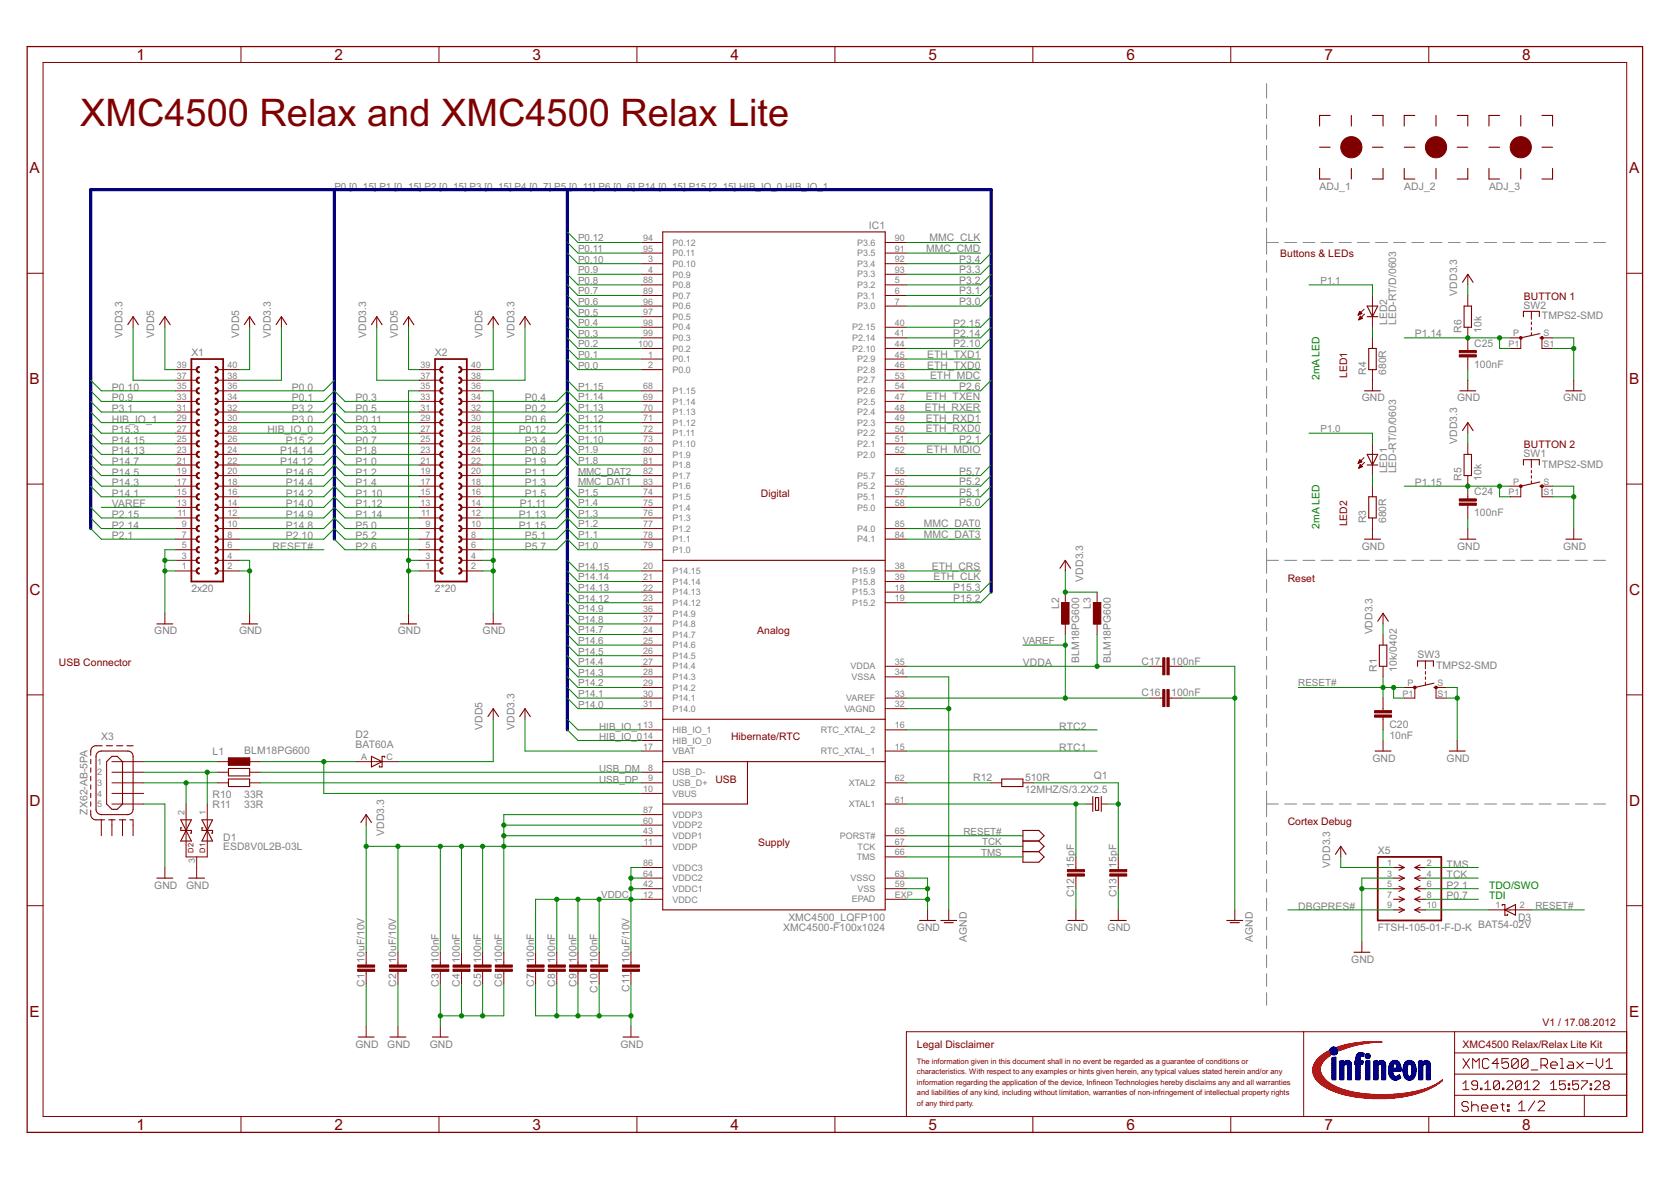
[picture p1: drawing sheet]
<svg xmlns="http://www.w3.org/2000/svg" width="420mm" height="297mm" viewBox="0 0 420 297" stroke-linecap="round" stroke-linejoin="round" font-family="sans-serif">
<defs><g id="words">
<text font-size="10.7" fill="#800000" x="20.2" y="31.7">XMC4500 Relax and XMC4500 Relax Lite</text>
<g font-size="4.3" fill="#800000">
<text x="34.4" y="15.1">1</text>
<text x="84.2" y="15.1">2</text>
<text x="134.1" y="15.1">3</text>
<text x="183.9" y="15.1">4</text>
<text x="233.7" y="15.1">5</text>
<text x="283.6" y="15.1">6</text>
<text x="333.4" y="15.1">7</text>
<text x="383.2" y="15.1">8</text>
<text x="7.5" y="43.6">A</text>
<text x="410.1" y="43.6">A</text>
<text x="7.5" y="96.7">B</text>
<text x="410.1" y="96.7">B</text>
<text x="7.5" y="149.8">C</text>
<text x="410.1" y="149.8">C</text>
<text x="7.5" y="202.8">D</text>
<text x="410.1" y="202.8">D</text>
<text x="7.5" y="255.9">E</text>
<text x="410.1" y="255.9">E</text>
<text x="34.4" y="284.4">1</text>
<text x="84.2" y="284.4">2</text>
<text x="134.1" y="284.4">3</text>
<text x="183.9" y="284.4">4</text>
<text x="233.7" y="284.4">5</text>
<text x="283.6" y="284.4">6</text>
<text x="333.4" y="284.4">7</text>
<text x="383.2" y="284.4">8</text>
</g>
<g font-size="2.9" fill="#808080">
<text x="332.2" y="47.7">ADJ_1</text>
<text x="353.5" y="47.7">ADJ_2</text>
<text x="374.8" y="47.7">ADJ_3</text>
<text x="218.8" y="57.6">IC1</text>
<text x="233.1" y="63.5">MMC_CMD</text>
<text x="234" y="60.8">MMC_CLK</text>
<text x="241.4" y="66.1">P3.4</text>
<text x="241.4" y="68.8">P3.3</text>
<text x="241.4" y="71.5">P3.2</text>
<text x="241.4" y="74.1">P3.1</text>
<text x="241.4" y="76.8">P3.0</text>
<text x="366.8" y="74.4" transform="rotate(-90 366.8 74.4)">VDD3.3</text>
<text x="383.5" y="77.7">SW2</text>
<text x="240" y="82.4">P2.15</text>
<text x="349.2" y="81.9" transform="rotate(-90 349.2 81.9)">LED2</text>
<text x="351.5" y="81.9" transform="rotate(-90 351.5 81.9)">LED-RT/D/0603</text>
<text x="367.9" y="83.7" transform="rotate(-90 367.9 83.7)">R6</text>
<text x="373" y="83.7" transform="rotate(-90 373 83.7)">10k</text>
<text x="388.2" y="80.4">TMPS2-SMD</text>
<text x="30.8" y="85.1" transform="rotate(-90 30.8 85.1)">VDD3.3</text>
<text x="38.8" y="85.1" transform="rotate(-90 38.8 85.1)">VDD5</text>
<text x="48.2" y="89.6">X1</text>
<text x="60.2" y="85.1" transform="rotate(-90 60.2 85.1)">VDD5</text>
<text x="68.2" y="85.1" transform="rotate(-90 68.2 85.1)">VDD3.3</text>
<text x="92.2" y="85.1" transform="rotate(-90 92.2 85.1)">VDD3.3</text>
<text x="100.2" y="85.1" transform="rotate(-90 100.2 85.1)">VDD5</text>
<text x="109.5" y="89.6">X2</text>
<text x="121.5" y="85.1" transform="rotate(-90 121.5 85.1)">VDD5</text>
<text x="129.5" y="85.1" transform="rotate(-90 129.5 85.1)">VDD3.3</text>
<text x="240" y="84.8">P2.14</text>
<text x="240" y="87.5">P2.10</text>
<text x="356.2" y="84.8">P1.14</text>
<text x="371.1" y="87.3">C25</text>
<text x="233.4" y="90.1">ETH_TXD1</text>
<text x="233.4" y="92.8">ETH_TXD0</text>
<text x="234.1" y="95.5">ETH_MDC</text>
<text x="343.9" y="94.4" transform="rotate(-90 343.9 94.4)">R4</text>
<text x="349" y="94.4" transform="rotate(-90 349 94.4)">680R</text>
<text x="371.1" y="92.7">100nF</text>
<text x="28.2" y="98.4">P0.10</text>
<text x="28.2" y="101.1">P0.9</text>
<text x="73.4" y="101.1">P0.1</text>
<text x="73.4" y="98.4">P0.0</text>
<text x="89.5" y="101.1">P0.3</text>
<text x="132.1" y="101.1">P0.4</text>
<text x="233.1" y="100.8">ETH_TXEN</text>
<text x="241.4" y="98.1">P2.6</text>
<text x="342.8" y="101.1">GND</text>
<text x="366.8" y="101.1">GND</text>
<text x="393.5" y="101.1">GND</text>
<text x="28.2" y="103.7">P3.1</text>
<text x="28.2" y="106.4">HIB_IO_1</text>
<text x="73.4" y="103.7">P3.2</text>
<text x="73.4" y="106.4">P3.0</text>
<text x="89.5" y="106.4">P0.11</text>
<text x="89.5" y="103.7">P0.5</text>
<text x="132.1" y="106.4">P0.6</text>
<text x="132.1" y="103.7">P0.2</text>
<text x="232.8" y="103.5">ETH_RXER</text>
<text x="233.1" y="106.1">ETH_RXD1</text>
<text x="28.2" y="111.7">P14.15</text>
<text x="28.2" y="109.1">P15.3</text>
<text x="67.3" y="109.1">HIB_IO_0</text>
<text x="72" y="111.7">P15.2</text>
<text x="89.5" y="111.7">P0.7</text>
<text x="89.5" y="109.1">P3.3</text>
<text x="130.6" y="109.1">P0.12</text>
<text x="132.1" y="111.7">P3.4</text>
<text x="233.1" y="108.8">ETH_RXD0</text>
<text x="241.4" y="111.5">P2.1</text>
<text x="366.8" y="111.7" transform="rotate(-90 366.8 111.7)">VDD3.3</text>
<text x="28.2" y="114.4">P14.13</text>
<text x="28.2" y="117.1">P14.7</text>
<text x="28.2" y="119.7">P14.5</text>
<text x="70.5" y="114.4">P14.14</text>
<text x="70.5" y="117.1">P14.12</text>
<text x="72" y="119.7">P14.6</text>
<text x="89.5" y="119.7">P1.2</text>
<text x="89.5" y="117.1">P1.0</text>
<text x="89.5" y="114.4">P1.8</text>
<text x="132.1" y="114.4">P0.8</text>
<text x="132.1" y="117.1">P1.9</text>
<text x="132.1" y="119.7">P1.1</text>
<text x="233.3" y="114.1">ETH_MDIO</text>
<text x="241.4" y="119.5">P5.7</text>
<text x="349.2" y="119.2" transform="rotate(-90 349.2 119.2)">LED1</text>
<text x="351.5" y="119.2" transform="rotate(-90 351.5 119.2)">LED-RT/D/0603</text>
<text x="383.5" y="115.1">SW1</text>
<text x="388.2" y="117.7">TMPS2-SMD</text>
<text x="28.2" y="122.4">P14.3</text>
<text x="28.2" y="125.1">P14.1</text>
<text x="72" y="122.4">P14.4</text>
<text x="72" y="125.1">P14.2</text>
<text x="89.5" y="125.1">P1.10</text>
<text x="89.5" y="122.4">P1.4</text>
<text x="132.1" y="125.1">P1.5</text>
<text x="132.1" y="122.4">P1.3</text>
<text x="241.4" y="122.1">P5.2</text>
<text x="241.4" y="124.8">P5.1</text>
<text x="356.2" y="122.4">P1.15</text>
<text x="367.9" y="121.1" transform="rotate(-90 367.9 121.1)">R5</text>
<text x="371.1" y="124.7">C24</text>
<text x="373" y="121.1" transform="rotate(-90 373 121.1)">10k</text>
<text x="28.2" y="127.7">VAREF</text>
<text x="28.2" y="130.4">P2.15</text>
<text x="72" y="130.4">P14.9</text>
<text x="72" y="127.7">P14.0</text>
<text x="89.5" y="130.4">P1.14</text>
<text x="89.5" y="127.7">P1.12</text>
<text x="130.6" y="130.4">P1.13</text>
<text x="130.8" y="127.7">P1.11</text>
<text x="241.4" y="127.5">P5.0</text>
<text x="343.9" y="131.7" transform="rotate(-90 343.9 131.7)">R3</text>
<text x="349" y="131.7" transform="rotate(-90 349 131.7)">680R</text>
<text x="371.1" y="130">100nF</text>
<text x="28.2" y="133.1">P2.14</text>
<text x="28.2" y="135.7">P2.1</text>
<text x="72" y="133.1">P14.8</text>
<text x="72" y="135.7">P2.10</text>
<text x="89.5" y="135.7">P5.2</text>
<text x="89.5" y="133.1">P5.0</text>
<text x="130.6" y="133.1">P1.15</text>
<text x="132.1" y="135.7">P5.1</text>
<text x="232.6" y="132.8">MMC_DAT0</text>
<text x="232.6" y="135.5">MMC_DAT3</text>
<text x="68.6" y="138.4">RESET#</text>
<text x="89.5" y="138.4">P2.6</text>
<text x="132.1" y="138.4">P5.7</text>
<text x="234.5" y="143.5">ETH_CRS</text>
<text x="342.8" y="138.4">GND</text>
<text x="366.8" y="138.4">GND</text>
<text x="393.5" y="138.4">GND</text>
<text x="48.2" y="149.1">2x20</text>
<text x="109.5" y="149.1">2*20</text>
<text x="235" y="146.1">ETH_CLK</text>
<text x="240" y="148.8">P15.3</text>
<text x="272.7" y="146.4" transform="rotate(-90 272.7 146.4)">VDD3.3</text>
<text x="240" y="151.5">P15.2</text>
<text x="266.6" y="153.3" transform="rotate(-90 266.6 153.3)">L2</text>
<text x="274.6" y="153.3" transform="rotate(-90 274.6 153.3)">L3</text>
<text x="38.8" y="159.7">GND</text>
<text x="60.2" y="159.7">GND</text>
<text x="100.2" y="159.7">GND</text>
<text x="121.5" y="159.7">GND</text>
<text x="345.5" y="159.7" transform="rotate(-90 345.5 159.7)">VDD3.3</text>
<text x="257.5" y="167.7">VDDA</text>
<text x="271.6" y="166.9" transform="rotate(-90 271.6 166.9)">BLM18PG600</text>
<text x="279.6" y="166.9" transform="rotate(-90 279.6 166.9)">BLM18PG600</text>
<text x="287.4" y="167.3">C17</text>
<text x="294.8" y="167.3">100nF</text>
<text x="356.8" y="165.7">SW3</text>
<text x="346.6" y="169.1" transform="rotate(-90 346.6 169.1)">R1</text>
<text x="351.6" y="169.1" transform="rotate(-90 351.6 169.1)">10k/0402</text>
<text x="361.5" y="168.4">TMPS2-SMD</text>
<text x="287.4" y="175.3">C16</text>
<text x="294.8" y="175.3">100nF</text>
<text x="89.5" y="185.9">D2</text>
<text x="121.5" y="183.7" transform="rotate(-90 121.5 183.7)">VDD5</text>
<text x="129.5" y="183.7" transform="rotate(-90 129.5 183.7)">VDD3.3</text>
<text x="266.7" y="183.7">RTC2</text>
<text x="349.8" y="186">10nF</text>
<text x="349.8" y="183.3">C20</text>
<text x="25.5" y="186.4">X3</text>
<text x="53.5" y="190.1">L1</text>
<text x="61.5" y="189.9">BLM18PG600</text>
<text x="89.5" y="188.3">BAT60A</text>
<text x="266.7" y="189.1">RTC1</text>
<text x="345.5" y="191.7">GND</text>
<text x="364.2" y="191.7">GND</text>
<text x="245" y="196.5">R12</text>
<text x="258" y="196.5">510R</text>
<text x="275.4" y="196">Q1</text>
<text x="53.5" y="200.8">R10</text>
<text x="53.5" y="203.5">R11</text>
<text x="61.5" y="200.8">33R</text>
<text x="61.5" y="203.5">33R</text>
<text x="258" y="199.7">12MHZ/S/3.2X2.5</text>
<text x="22" y="205.1" transform="rotate(-90 22 205.1)">ZX62-AB-5PA</text>
<text x="56.2" y="214">ESD8V0L2B-03L</text>
<text x="56.2" y="211.6">D1</text>
<text x="96.7" y="210.4" transform="rotate(-90 96.7 210.4)">VDD3.3</text>
<text x="346.8" y="215.1">X5</text>
<text x="270.4" y="218.4" transform="rotate(-90 270.4 218.4)">15pF</text>
<text x="281.1" y="218.4" transform="rotate(-90 281.1 218.4)">15pF</text>
<text x="334.8" y="218.4" transform="rotate(-90 334.8 218.4)">VDD3.3</text>
<text x="364.2" y="218.4">TMS</text>
<text x="364.2" y="221.1">TCK</text>
<text x="38.8" y="223.7">GND</text>
<text x="46.8" y="223.7">GND</text>
<text x="270.4" y="225.9" transform="rotate(-90 270.4 225.9)">C12</text>
<text x="281.1" y="225.9" transform="rotate(-90 281.1 225.9)">C13</text>
<text x="364.2" y="226.4">P0.7</text>
<text x="364.2" y="223.7">P2.1</text>
<text x="198.5" y="231.7">XMC4500_LQFP100</text>
<text x="326.8" y="229.1">DBGPRES#</text>
<text x="372.1" y="233.6">BAT54-02V</text>
<text x="382.1" y="231.7">D3</text>
<text x="197.2" y="234.4">XMC4500-F100x1024</text>
<text x="230.8" y="234.4">GND</text>
<text x="243.4" y="237.1" transform="rotate(-90 243.4 237.1)">AGND</text>
<text x="268.2" y="234.4">GND</text>
<text x="278.8" y="234.4">GND</text>
<text x="315.4" y="237.1" transform="rotate(-90 315.4 237.1)">AGND</text>
<text x="346.8" y="234.4">FTSH-105-01-F-D-K</text>
<text x="91.8" y="242.4" transform="rotate(-90 91.8 242.4)">10uF/10V</text>
<text x="99.8" y="242.4" transform="rotate(-90 99.8 242.4)">10uF/10V</text>
<text x="110.4" y="242.4" transform="rotate(-90 110.4 242.4)">100nF</text>
<text x="115.8" y="242.4" transform="rotate(-90 115.8 242.4)">100nF</text>
<text x="121.1" y="242.4" transform="rotate(-90 121.1 242.4)">100nF</text>
<text x="126.4" y="242.4" transform="rotate(-90 126.4 242.4)">100nF</text>
<text x="134.4" y="242.4" transform="rotate(-90 134.4 242.4)">100nF</text>
<text x="139.8" y="242.4" transform="rotate(-90 139.8 242.4)">100nF</text>
<text x="145.1" y="242.4" transform="rotate(-90 145.1 242.4)">100nF</text>
<text x="150.4" y="242.4" transform="rotate(-90 150.4 242.4)">100nF</text>
<text x="158.4" y="242.4" transform="rotate(-90 158.4 242.4)">10uF/10V</text>
<text x="340.2" y="242.4">GND</text>
<text x="91.8" y="248.4" transform="rotate(-90 91.8 248.4)">C1</text>
<text x="99.8" y="248.4" transform="rotate(-90 99.8 248.4)">C2</text>
<text x="110.4" y="248.4" transform="rotate(-90 110.4 248.4)">C3</text>
<text x="115.8" y="248.4" transform="rotate(-90 115.8 248.4)">C4</text>
<text x="121.1" y="248.4" transform="rotate(-90 121.1 248.4)">C5</text>
<text x="126.4" y="248.4" transform="rotate(-90 126.4 248.4)">C6</text>
<text x="134.4" y="248.4" transform="rotate(-90 134.4 248.4)">C7</text>
<text x="139.8" y="248.4" transform="rotate(-90 139.8 248.4)">C8</text>
<text x="145.1" y="248.4" transform="rotate(-90 145.1 248.4)">C9</text>
<text x="150.4" y="249.9" transform="rotate(-90 150.4 249.9)">C10</text>
<text x="158.4" y="249.7" transform="rotate(-90 158.4 249.7)">C11</text>
<text x="89.5" y="263.7">GND</text>
<text x="97.5" y="263.7">GND</text>
<text x="108.2" y="263.7">GND</text>
<text x="156.2" y="263.7">GND</text>
</g>
<g font-size="2.9" fill="#800000">
<text x="322.3" y="64.8">Buttons &amp; LEDs</text>
<text x="383.6" y="75.5">BUTTON 1</text>
<text x="339.1" y="95.2" transform="rotate(-90 339.1 95.2)">LED1</text>
<text x="383.6" y="112.8">BUTTON 2</text>
<text x="191.5" y="125.1">Digital</text>
<text x="339.1" y="132.5" transform="rotate(-90 339.1 132.5)">LED2</text>
<text x="324.2" y="146.4">Reset</text>
<text x="190.7" y="159.7">Analog</text>
<text x="14.8" y="167.7">USB Connector</text>
<text x="184" y="186.4">Hibernate/RTC</text>
<text x="180.1" y="197.1">USB</text>
<text x="324.2" y="207.7">Cortex Debug</text>
<text x="190.9" y="213.1">Supply</text>
<text x="230.8" y="263.7">Legal Disclaimer</text>
<text x="368.2" y="263.7">XMC4500 Relax/Relax Lite Kit</text>
<text x="388.3" y="258.4">V1 / 17.08.2012</text>
</g>
<g font-size="2.9" fill="#008000">
<text x="332.2" y="95.7" transform="rotate(-90 332.2 95.7)">2mA LED</text>
<text x="332.2" y="133.1" transform="rotate(-90 332.2 133.1)">2mA LED</text>
<text x="374.8" y="223.7">TDO/SWO</text>
<text x="374.8" y="226.4">TDI</text>
</g>
<g font-size="2.8" fill="#808080">
<text x="84.2" y="47.7">P0.[0..15],P1.[0..15],P2.[0..15],P3.[0..15],P4.[0..7],P5.[0..11],P6.[0..6],P14.[0..15],P15.[2..15],HIB_IO_0,HIB_IO_1</text>
<text x="145.5" y="60.8">P0.12</text>
<text x="145.5" y="63.5">P0.11</text>
<text x="145.5" y="66.1">P0.10</text>
<text x="145.5" y="71.5">P0.8</text>
<text x="145.5" y="68.8">P0.9</text>
<text x="332.4" y="71.5">P1.1</text>
<text x="145.5" y="74.1">P0.7</text>
<text x="145.5" y="76.8">P0.6</text>
<text x="145.5" y="79.5">P0.5</text>
<text x="145.5" y="82.1">P0.4</text>
<text x="145.5" y="84.8">P0.3</text>
<text x="145.5" y="87.5">P0.2</text>
<text x="145.5" y="90.1">P0.1</text>
<text x="145.5" y="92.8">P0.0</text>
<text x="145.5" y="98.1">P1.15</text>
<text x="145.5" y="100.8">P1.14</text>
<text x="145.5" y="103.5">P1.13</text>
<text x="145.5" y="106.1">P1.12</text>
<text x="145.5" y="108.8">P1.11</text>
<text x="145.5" y="111.5">P1.10</text>
<text x="332.4" y="108.8">P1.0</text>
<text x="145.5" y="114.1">P1.9</text>
<text x="145.5" y="116.8">P1.8</text>
<text x="145.5" y="119.5">MMC_DAT2</text>
<text x="145.5" y="124.8">P1.5</text>
<text x="145.5" y="122.1">MMC_DAT1</text>
<text x="145.5" y="127.5">P1.4</text>
<text x="145.5" y="130.1">P1.3</text>
<text x="145.5" y="132.8">P1.2</text>
<text x="145.5" y="135.5">P1.1</text>
<text x="145.5" y="138.1">P1.0</text>
<text x="145.5" y="143.5">P14.15</text>
<text x="145.5" y="146.1">P14.14</text>
<text x="145.5" y="148.8">P14.13</text>
<text x="145.5" y="151.5">P14.12</text>
<text x="145.5" y="154.1">P14.9</text>
<text x="145.5" y="156.8">P14.8</text>
<text x="145.5" y="159.5">P14.7</text>
<text x="145.5" y="162.1">P14.6</text>
<text x="145.5" y="164.8">P14.5</text>
<text x="145.5" y="167.5">P14.4</text>
<text x="257.5" y="162.1">VAREF</text>
<text x="145.5" y="170.1">P14.3</text>
<text x="145.5" y="172.8">P14.2</text>
<text x="326.8" y="172.8">RESET#</text>
<text x="145.5" y="175.5">P14.1</text>
<text x="145.5" y="178.1">P14.0</text>
<text x="150.8" y="183.7">HIB_IO_113</text>
<text x="150.8" y="186.4">HIB_IO_014</text>
<text x="150.8" y="194.4">USB_DM</text>
<text x="150.8" y="197.1">USB_DP</text>
<text x="242.6" y="210.1">RESET#</text>
<text x="247" y="215.5">TMS</text>
<text x="247.2" y="212.8">TCK</text>
<text x="151.4" y="226.1">VDDC</text>
<text x="386.6" y="228.8">RESET#</text>
</g>
<g font-size="2.5" fill="#808080">
<text x="161.9" y="60.7">94</text>
<text x="161.9" y="63.3">95</text>
<text x="169.3" y="61.9">P0.12</text>
<text x="169.3" y="64.5">P0.11</text>
<text x="215.8" y="64.5">P3.5</text>
<text x="215.8" y="61.9">P3.6</text>
<text x="225.3" y="63.3">91</text>
<text x="225.3" y="60.7">90</text>
<text x="161.9" y="71.3">88</text>
<text x="163.1" y="68.7">4</text>
<text x="163.1" y="66">3</text>
<text x="169.3" y="69.9">P0.9</text>
<text x="169.3" y="67.2">P0.10</text>
<text x="215.8" y="69.9">P3.3</text>
<text x="215.8" y="67.2">P3.4</text>
<text x="225.3" y="71.3">5</text>
<text x="225.3" y="68.7">93</text>
<text x="225.3" y="66">92</text>
<text x="161.9" y="76.7">96</text>
<text x="161.9" y="74">89</text>
<text x="169.3" y="77.9">P0.6</text>
<text x="169.3" y="75.2">P0.7</text>
<text x="169.3" y="72.5">P0.8</text>
<text x="215.8" y="77.9">P3.0</text>
<text x="215.8" y="75.2">P3.1</text>
<text x="215.8" y="72.5">P3.2</text>
<text x="225.3" y="76.7">7</text>
<text x="225.3" y="74">6</text>
<text x="161.9" y="82">98</text>
<text x="161.9" y="79.3">97</text>
<text x="169.3" y="83.2">P0.4</text>
<text x="169.3" y="80.5">P0.5</text>
<text x="214.5" y="83.2">P2.15</text>
<text x="225.3" y="82">40</text>
<text x="160.6" y="87.3">100</text>
<text x="161.9" y="84.7">99</text>
<text x="169.3" y="88.5">P0.2</text>
<text x="169.3" y="85.9">P0.3</text>
<text x="214.5" y="88.5">P2.10</text>
<text x="214.5" y="85.9">P2.14</text>
<text x="225.3" y="87.3">44</text>
<text x="225.3" y="84.7">41</text>
<text x="379.7" y="87.3">P1</text>
<text x="381" y="84.7">P</text>
<text x="388.6" y="84.7">S</text>
<text x="388.6" y="87.3">S1</text>
<text x="44.6" y="95.3">37</text>
<text x="44.6" y="92.7">39</text>
<text x="57.3" y="95.3">38</text>
<text x="57.3" y="92.7">40</text>
<text x="105.9" y="95.3">37</text>
<text x="105.9" y="92.7">39</text>
<text x="118.6" y="95.3">38</text>
<text x="118.6" y="92.7">40</text>
<text x="163.1" y="92.7">2</text>
<text x="163.1" y="90">1</text>
<text x="169.3" y="93.9">P0.0</text>
<text x="169.3" y="91.2">P0.1</text>
<text x="215.8" y="93.9">P2.8</text>
<text x="215.8" y="91.2">P2.9</text>
<text x="225.3" y="95.3">53</text>
<text x="225.3" y="92.7">46</text>
<text x="225.3" y="90">45</text>
<text x="44.6" y="100.7">33</text>
<text x="44.6" y="98">35</text>
<text x="57.3" y="100.7">34</text>
<text x="57.3" y="98">36</text>
<text x="105.9" y="100.7">33</text>
<text x="105.9" y="98">35</text>
<text x="118.6" y="100.7">34</text>
<text x="118.6" y="98">36</text>
<text x="161.9" y="100.7">69</text>
<text x="161.9" y="98">68</text>
<text x="169.3" y="101.9">P1.14</text>
<text x="169.3" y="99.2">P1.15</text>
<text x="215.8" y="101.9">P2.5</text>
<text x="215.8" y="99.2">P2.6</text>
<text x="215.8" y="96.5">P2.7</text>
<text x="225.3" y="100.7">47</text>
<text x="225.3" y="98">54</text>
<text x="44.6" y="106">29</text>
<text x="44.6" y="103.3">31</text>
<text x="57.3" y="106">30</text>
<text x="57.3" y="103.3">32</text>
<text x="105.9" y="106">29</text>
<text x="105.9" y="103.3">31</text>
<text x="118.6" y="106">30</text>
<text x="118.6" y="103.3">32</text>
<text x="161.9" y="106">71</text>
<text x="161.9" y="103.3">70</text>
<text x="169.3" y="107.2">P1.12</text>
<text x="169.3" y="104.5">P1.13</text>
<text x="215.8" y="107.2">P2.3</text>
<text x="215.8" y="104.5">P2.4</text>
<text x="225.3" y="106">49</text>
<text x="225.3" y="103.3">48</text>
<text x="44.6" y="111.3">25</text>
<text x="44.6" y="108.7">27</text>
<text x="57.3" y="111.3">26</text>
<text x="57.3" y="108.7">28</text>
<text x="105.9" y="111.3">25</text>
<text x="105.9" y="108.7">27</text>
<text x="118.6" y="111.3">26</text>
<text x="118.6" y="108.7">28</text>
<text x="161.9" y="111.3">73</text>
<text x="161.9" y="108.7">72</text>
<text x="169.3" y="112.5">P1.10</text>
<text x="169.3" y="109.9">P1.11</text>
<text x="215.8" y="112.5">P2.1</text>
<text x="215.8" y="109.9">P2.2</text>
<text x="225.3" y="111.3">51</text>
<text x="225.3" y="108.7">50</text>
<text x="44.6" y="119.3">19</text>
<text x="44.6" y="116.7">21</text>
<text x="44.6" y="114">23</text>
<text x="57.3" y="119.3">20</text>
<text x="57.3" y="116.7">22</text>
<text x="57.3" y="114">24</text>
<text x="105.9" y="119.3">19</text>
<text x="105.9" y="116.7">21</text>
<text x="105.9" y="114">23</text>
<text x="118.6" y="119.3">20</text>
<text x="118.6" y="116.7">22</text>
<text x="118.6" y="114">24</text>
<text x="161.9" y="119.3">82</text>
<text x="161.9" y="116.7">81</text>
<text x="161.9" y="114">80</text>
<text x="169.3" y="117.9">P1.8</text>
<text x="169.3" y="115.2">P1.9</text>
<text x="215.8" y="115.2">P2.0</text>
<text x="225.3" y="114">52</text>
<text x="225.3" y="119.3">55</text>
<text x="44.6" y="124.7">15</text>
<text x="44.6" y="122">17</text>
<text x="57.3" y="124.7">16</text>
<text x="57.3" y="122">18</text>
<text x="105.9" y="124.7">15</text>
<text x="105.9" y="122">17</text>
<text x="118.6" y="124.7">16</text>
<text x="118.6" y="122">18</text>
<text x="161.9" y="124.7">74</text>
<text x="161.9" y="122">83</text>
<text x="169.3" y="125.9">P1.5</text>
<text x="169.3" y="123.2">P1.6</text>
<text x="169.3" y="120.5">P1.7</text>
<text x="215.8" y="123.2">P5.2</text>
<text x="215.8" y="125.9">P5.1</text>
<text x="215.8" y="120.5">P5.7</text>
<text x="225.3" y="122">56</text>
<text x="225.3" y="124.7">57</text>
<text x="379.7" y="124.7">P1</text>
<text x="381" y="122">P</text>
<text x="388.6" y="122">S</text>
<text x="388.6" y="124.7">S1</text>
<text x="44.6" y="127.3">13</text>
<text x="44.7" y="130">11</text>
<text x="57.3" y="130">12</text>
<text x="57.3" y="127.3">14</text>
<text x="105.9" y="127.3">13</text>
<text x="106.1" y="130">11</text>
<text x="118.6" y="130">12</text>
<text x="118.6" y="127.3">14</text>
<text x="161.9" y="130">76</text>
<text x="161.9" y="127.3">75</text>
<text x="169.3" y="131.2">P1.3</text>
<text x="169.3" y="128.5">P1.4</text>
<text x="215.8" y="128.5">P5.0</text>
<text x="225.3" y="127.3">58</text>
<text x="45.8" y="135.3">7</text>
<text x="45.8" y="132.7">9</text>
<text x="57.3" y="135.3">8</text>
<text x="57.3" y="132.7">10</text>
<text x="107.1" y="135.3">7</text>
<text x="107.1" y="132.7">9</text>
<text x="118.6" y="135.3">8</text>
<text x="118.6" y="132.7">10</text>
<text x="161.9" y="135.3">78</text>
<text x="161.9" y="132.7">77</text>
<text x="169.3" y="136.5">P1.1</text>
<text x="169.3" y="133.9">P1.2</text>
<text x="215.8" y="133.9">P4.0</text>
<text x="215.8" y="136.5">P4.1</text>
<text x="225.3" y="132.7">85</text>
<text x="225.3" y="135.3">84</text>
<text x="45.8" y="143.3">1</text>
<text x="45.8" y="140.7">3</text>
<text x="45.8" y="138">5</text>
<text x="57.3" y="143.3">2</text>
<text x="57.3" y="140.7">4</text>
<text x="57.3" y="138">6</text>
<text x="107.1" y="143.3">1</text>
<text x="107.1" y="140.7">3</text>
<text x="107.1" y="138">5</text>
<text x="118.6" y="143.3">2</text>
<text x="118.6" y="140.7">4</text>
<text x="118.6" y="138">6</text>
<text x="161.9" y="138">79</text>
<text x="161.9" y="143.3">20</text>
<text x="169.3" y="139.2">P1.0</text>
<text x="225.3" y="143.3">38</text>
<text x="161.9" y="148.7">22</text>
<text x="161.9" y="146">21</text>
<text x="169.3" y="149.9">P14.13</text>
<text x="169.3" y="147.2">P14.14</text>
<text x="169.3" y="144.5">P14.15</text>
<text x="214.5" y="149.9">P15.3</text>
<text x="214.5" y="147.2">P15.8</text>
<text x="214.5" y="144.5">P15.9</text>
<text x="225.3" y="148.7">18</text>
<text x="225.3" y="146">39</text>
<text x="161.9" y="154">36</text>
<text x="161.9" y="151.3">23</text>
<text x="169.3" y="155.2">P14.9</text>
<text x="169.3" y="152.5">P14.12</text>
<text x="214.5" y="152.5">P15.2</text>
<text x="225.3" y="151.3">19</text>
<text x="161.9" y="159.3">24</text>
<text x="161.9" y="156.7">37</text>
<text x="169.3" y="160.5">P14.7</text>
<text x="169.3" y="157.9">P14.8</text>
<text x="161.9" y="167.3">27</text>
<text x="161.9" y="164.7">26</text>
<text x="161.9" y="162">25</text>
<text x="169.3" y="165.9">P14.5</text>
<text x="169.3" y="163.2">P14.6</text>
<text x="225.3" y="167.3">35</text>
<text x="161.9" y="172.7">29</text>
<text x="161.9" y="170">28</text>
<text x="169.3" y="173.9">P14.2</text>
<text x="169.3" y="171.2">P14.3</text>
<text x="169.3" y="168.5">P14.4</text>
<text x="214.1" y="168.5">VDDA</text>
<text x="214.4" y="171.2">VSSA</text>
<text x="225.3" y="170">34</text>
<text x="354.3" y="172.7">P</text>
<text x="361.9" y="172.7">S</text>
<text x="161.9" y="178">31</text>
<text x="161.9" y="175.3">30</text>
<text x="169.3" y="179.2">P14.0</text>
<text x="169.3" y="176.5">P14.1</text>
<text x="212.6" y="179.2">VAGND</text>
<text x="213" y="176.5">VAREF</text>
<text x="225.3" y="175.3">33</text>
<text x="225.3" y="178">32</text>
<text x="353.1" y="175.3">P1</text>
<text x="361.9" y="175.3">S1</text>
<text x="169.3" y="184.5">HIB_IO_1</text>
<text x="206.7" y="184.5">RTC_XTAL_2</text>
<text x="225.3" y="183.3">16</text>
<text x="90.9" y="191.3">A</text>
<text x="97.3" y="191.3">C</text>
<text x="161.9" y="188.7">17</text>
<text x="169.3" y="189.9">VBAT</text>
<text x="169.3" y="187.2">HIB_IO_0</text>
<text x="206.7" y="189.9">RTC_XTAL_1</text>
<text x="225.3" y="188.7">15</text>
<text x="24.5" y="192.5">1</text>
<text x="24.5" y="195.2">2</text>
<text x="24.5" y="197.9">3</text>
<text x="163.1" y="194">8</text>
<text x="163.1" y="196.7">9</text>
<text x="169.3" y="195.2">USB_D-</text>
<text x="169.3" y="197.9">USB_D+</text>
<text x="213.7" y="197.9">XTAL2</text>
<text x="225.3" y="196.7">62</text>
<text x="24.5" y="200.5">4</text>
<text x="24.5" y="203.2">5</text>
<text x="161.9" y="199.3">10</text>
<text x="169.3" y="200.5">VBUS</text>
<text x="213.7" y="203.2">XTAL1</text>
<text x="225.3" y="202">61</text>
<text x="46.5" y="205.3" transform="rotate(-90 46.5 205.3)">2</text>
<text x="51.8" y="205.3" transform="rotate(-90 51.8 205.3)">1</text>
<text x="161.9" y="207.3">60</text>
<text x="161.9" y="204.7">87</text>
<text x="169.3" y="208.5">VDDP2</text>
<text x="169.3" y="205.9">VDDP3</text>
<text x="161.9" y="210">43</text>
<text x="162.1" y="212.7">11</text>
<text x="169.3" y="211.2">VDDP1</text>
<text x="169.3" y="213.9">VDDP</text>
<text x="211.4" y="211.2">PORST#</text>
<text x="215.9" y="213.9">TCK</text>
<text x="225.3" y="210">65</text>
<text x="225.3" y="215.3">66</text>
<text x="225.3" y="212.7">67</text>
<text x="49.1" y="217.3" transform="rotate(-90 49.1 217.3)">3</text>
<text x="161.9" y="220.7">64</text>
<text x="161.9" y="218">86</text>
<text x="169.3" y="221.9">VDDC2</text>
<text x="169.3" y="219.2">VDDC3</text>
<text x="214.1" y="221.9">VSSO</text>
<text x="215.7" y="216.5">TMS</text>
<text x="225.3" y="220.7">63</text>
<text x="349.2" y="218">1</text>
<text x="349.2" y="220.7">3</text>
<text x="359.2" y="218">2</text>
<text x="359.2" y="220.7">4</text>
<text x="161.9" y="226">12</text>
<text x="161.9" y="223.3">42</text>
<text x="169.3" y="227.2">VDDC</text>
<text x="169.3" y="224.5">VDDC1</text>
<text x="214.4" y="227.2">EPAD</text>
<text x="215.9" y="224.5">VSS</text>
<text x="225.3" y="223.3">59</text>
<text x="225.3" y="226">EXP</text>
<text x="349.2" y="223.3">5</text>
<text x="349.2" y="226">7</text>
<text x="359.2" y="223.3">6</text>
<text x="359.2" y="226">8</text>
<text x="349.2" y="228.7">9</text>
<text x="359.2" y="228.7">10</text>
<text x="376.5" y="228.7">1</text>
<text x="382.6" y="228.7">2</text>
</g>
<g font-size="2.1" fill="#800000">
<text x="48.7" y="214.7" transform="rotate(-90 48.7 214.7)">D2</text>
<text x="51.6" y="214.7" transform="rotate(-90 51.6 214.7)">D1</text>
<text x="230.8" y="267.7">The information given in this document shall in no event be regarded as a guarantee of conditions or</text>
<text x="230.8" y="270.4">characteristics. With respect to any examples or hints given herein, any typical values stated herein and/or any</text>
<text x="230.8" y="273">information regarding the application of the device, Infineon Technologies hereby disclaims any and all warranties</text>
<text x="230.8" y="275.7">and liabilities of any kind, including without limitation, warranties of non-infringement of intellectual property rights</text>
<text x="230.8" y="278.4">of any third party.</text>
</g>
</g></defs>
<g fill="#808080" stroke="#808080" stroke-width=".25">
<path d="M318.9 61h2.9z"/>
<path d="M323.4 61h3z"/>
<path d="M328 61h3z"/>
<path d="M332.6 61h3z"/>
<path d="M337.1 61h3z"/>
<path d="M341.7 61h3z"/>
<path d="M346.3 61h3z"/>
<path d="M350.9 61h3z"/>
<path d="M355.4 61h3z"/>
<path d="M360 61h3z"/>
<path d="M364.6 61h3z"/>
<path d="M369.2 61h3z"/>
<path d="M373.7 61h3z"/>
<path d="M378.3 61h3z"/>
<path d="M382.9 61h3z"/>
<path d="M387.5 61h3z"/>
<path d="M392 61h3z"/>
<path d="M396.6 61h3z"/>
<path d="M401.2 61h3z"/>
<path d="M318.9 141.1h2.9z"/>
<path d="M323.4 141.1h3z"/>
<path d="M328 141.1h3z"/>
<path d="M332.6 141.1h3z"/>
<path d="M337.1 141.1h3z"/>
<path d="M341.7 141.1h3z"/>
<path d="M346.3 141.1h3z"/>
<path d="M350.9 141.1h3z"/>
<path d="M355.4 141.1h3z"/>
<path d="M360 141.1h3z"/>
<path d="M364.6 141.1h3z"/>
<path d="M369.2 141.1h3z"/>
<path d="M373.7 141.1h3z"/>
<path d="M378.3 141.1h3z"/>
<path d="M382.9 141.1h3z"/>
<path d="M387.5 141.1h3z"/>
<path d="M392 141.1h3z"/>
<path d="M396.6 141.1h3z"/>
<path d="M401.2 141.1h3z"/>
<path d="M318.9 21.1v3.6z"/>
<path d="M318.9 26.2v3.7z"/>
<path d="M318.9 31.5v3.6z"/>
<path d="M318.9 36.6v3.7z"/>
<path d="M318.9 41.8v3.7z"/>
<path d="M318.9 47v3.7z"/>
<path d="M318.9 52.2v3.7z"/>
<path d="M318.9 57.4v3.6z"/>
<path d="M318.9 61v3z"/>
<path d="M318.9 65.6v2.9z"/>
<path d="M318.9 70.1v3z"/>
<path d="M318.9 74.7v2.9z"/>
<path d="M318.9 79.2v2.9z"/>
<path d="M318.9 83.7v3z"/>
<path d="M318.9 88.2v3z"/>
<path d="M318.9 92.8v2.9z"/>
<path d="M318.9 97.3v3z"/>
<path d="M318.9 101.8v3z"/>
<path d="M318.9 106.4v2.9z"/>
<path d="M318.9 110.9v3z"/>
<path d="M318.9 115.4v3z"/>
<path d="M318.9 120v2.9z"/>
<path d="M318.9 124.5v3z"/>
<path d="M318.9 129v3z"/>
<path d="M318.9 133.6v2.9z"/>
<path d="M318.9 138.1v3z"/>
<path d="M318.9 141.1v3.2z"/>
<path d="M318.9 145.9v3.3z"/>
<path d="M318.9 150.7v3.3z"/>
<path d="M318.9 155.6v3.2z"/>
<path d="M318.9 160.4v3.3z"/>
<path d="M318.9 165.2v3.3z"/>
<path d="M318.9 170.1v3.3z"/>
<path d="M318.9 174.9v3.3z"/>
<path d="M318.9 179.8v3.2z"/>
<path d="M318.9 184.6v3.3z"/>
<path d="M318.9 189.4v3.3z"/>
<path d="M318.9 194.3v3.2z"/>
<path d="M318.9 199.1v3.3z"/>
<path d="M318.9 202.4v3.1z"/>
<path d="M318.9 207.1v3.2z"/>
<path d="M318.9 211.9v3.2z"/>
<path d="M318.9 216.6v3.2z"/>
<path d="M318.9 221.4v3.2z"/>
<path d="M318.9 226.1v3.2z"/>
<path d="M318.9 230.9v3.2z"/>
<path d="M318.9 235.6v3.2z"/>
<path d="M318.9 240.4v3.1z"/>
<path d="M318.9 245.1v3.2z"/>
<path d="M318.9 249.9v3.1z"/>
<path d="M318.9 202.4h2.9z"/>
<path d="M323.4 202.4h3z"/>
<path d="M328 202.4h3z"/>
<path d="M332.6 202.4h3z"/>
<path d="M337.1 202.4h3z"/>
<path d="M341.7 202.4h3z"/>
<path d="M346.3 202.4h3z"/>
<path d="M350.9 202.4h3z"/>
<path d="M355.4 202.4h3z"/>
<path d="M360 202.4h3z"/>
<path d="M364.6 202.4h3z"/>
<path d="M369.2 202.4h3z"/>
<path d="M373.7 202.4h3z"/>
<path d="M378.3 202.4h3z"/>
<path d="M382.9 202.4h3z"/>
<path d="M387.5 202.4h3z"/>
<path d="M392 202.4h3z"/>
<path d="M396.6 202.4h3z"/>
<path d="M401.2 202.4h3z"/>
</g>
<g fill="#800000" stroke="#800000" stroke-width=".28">
<path d="M166.8 58.4h56z"/>
<path d="M166.8 58.4v82.7z"/>
<path d="M166.8 141.1v40z"/>
<path d="M166.8 181.1v10.6z"/>
<path d="M166.8 191.7v10.7z"/>
<path d="M166.8 202.4v26.6z"/>
<path d="M166.8 229h56z"/>
<path d="M222.8 191.7v37.3z"/>
<path d="M222.8 181.1v10.6z"/>
<path d="M222.8 141.1v40z"/>
<path d="M222.8 58.4v82.7z"/>
<path d="M188.2 191.7h34.6z"/>
<path d="M166.8 191.7h21.4z"/>
<path d="M166.8 181.1h56z"/>
<path d="M166.8 141.1h56z"/>
<path d="M188.2 191.7v10.7z"/>
<path d="M166.8 202.4h21.4z"/>
<path d="M346.5 125.1v5.3z"/>
<path d="M344.6 125.1v5.3z"/>
<path d="M344.6 125.1h1.9z"/>
<path d="M344.6 130.4h1.9z"/>
<path d="M346.5 87.7v5.3z"/>
<path d="M344.6 87.7v5.3z"/>
<path d="M344.6 87.7h1.9z"/>
<path d="M344.6 93h1.9z"/>
<path d="M346.8 114.4l-1.3 2.7z"/>
<path d="M344.2 114.4l1.3 2.7z"/>
<path d="M345.5 117.1h1.3z"/>
<path d="M344.2 117.1h1.3z"/>
<path d="M345.5 114.4h1.3z"/>
<path d="M344.2 114.4h1.3z"/>
<path d="M346.8 77l-1.3 2.7z"/>
<path d="M344.2 77l1.3 2.7z"/>
<path d="M345.5 79.7h1.3z"/>
<path d="M344.2 79.7h1.3z"/>
<path d="M345.5 77h1.3z"/>
<path d="M344.2 77h1.3z"/>
<path d="M252.2 198h5.3z"/>
<path d="M252.2 196.1h5.3z"/>
<path d="M257.5 196.1v1.9z"/>
<path d="M252.2 196.1v1.9z"/>
<path d="M92.2 205.1l-1.4 2z"/>
<path d="M92.2 205.1l1.3 2z"/>
<path d="M108.8 261h4z"/>
<path d="M156.8 261h4z"/>
<path d="M98.2 261h4z"/>
<path d="M90.2 261h4z"/>
<path d="M231.5 231.7h4z"/>
<path d="M236.8 231.7h4z"/>
<path d="M237.7 232.3h2.3z"/>
<path d="M261.5 211.7l1.3 1.3z"/>
<path d="M257.5 211.7h4z"/>
<path d="M257.5 211.7v2.7z"/>
<path d="M257.5 214.4h4z"/>
<path d="M261.5 214.4l1.3-1.4z"/>
<path d="M261.5 209l1.3 1.4z"/>
<path d="M257.5 209h4z"/>
<path d="M257.5 209v2.7z"/>
<path d="M261.5 211.7l1.3-1.3z"/>
<path d="M275.8 200.8v3.2z"/>
<path d="M275.8 204h.8z"/>
<path d="M276.6 200.8v3.2z"/>
<path d="M275.8 200.8h.8z"/>
<path d="M277.2 200.5v3.8z"/>
<path d="M275.1 200.5v3.8z"/>
<path d="M268.8 231.7h4z"/>
<path d="M279.5 231.7h4z"/>
<path d="M308.8 231.7h4z"/>
<path d="M309.7 232.3h2.3z"/>
<path d="M277.1 151.7v5.4z"/>
<path d="M275.3 151.7v5.4z"/>
<path d="M275.3 157.1h1.8z"/>
<path d="M275.3 151.7h1.8z"/>
<path d="M269.1 151.7v5.4z"/>
<path d="M267.3 151.7v5.4z"/>
<path d="M267.3 157.1h1.8z"/>
<path d="M267.3 151.7h1.8z"/>
<path d="M394.2 135.7h4z"/>
<path d="M394.2 98.4h4z"/>
<path d="M367.5 135.7h4z"/>
<path d="M367.5 98.4h4z"/>
<path d="M369.5 106.4l1.3 2z"/>
<path d="M369.5 106.4l-1.3 2z"/>
<path d="M369.5 69l1.3 2.1z"/>
<path d="M369.5 69l-1.3 2.1z"/>
<path d="M261.5 214.4l1.3 1.3z"/>
<path d="M257.5 214.4v2.6z"/>
<path d="M257.5 217h4z"/>
<path d="M261.5 217l1.3-1.3z"/>
<path d="M370.4 114.4v5.3z"/>
<path d="M368.6 114.4v5.3z"/>
<path d="M368.6 114.4h1.8z"/>
<path d="M368.6 119.7h1.8z"/>
<path d="M370.4 77v5.4z"/>
<path d="M368.6 77v5.4z"/>
<path d="M368.6 77h1.8z"/>
<path d="M368.6 82.4h1.8z"/>
<path d="M268.2 141.1l-1.4 1.9z"/>
<path d="M268.2 141.1l1.3 1.9z"/>
<path d="M33.5 190.4v13.3z"/>
<path d="M25.5 205.1h6.7z"/>
<path d="M24.2 190.4v13.3z"/>
<path d="M25.5 189.1h6.7z"/>
<path d="M30.8 191.7v10.7z"/>
<path d="M30.8 202.4l-1.3 1.3z"/>
<path d="M28.2 203.7h1.3z"/>
<path d="M26.8 191.7v10.7z"/>
<path d="M28.2 190.4h1.3z"/>
<path d="M29.5 190.4l1.3 1.3z"/>
<path d="M28.2 190.4l-1.4 1.3z"/>
<path d="M26.8 202.4l1.4 1.3z"/>
<path d="M32.7 206.4h.8z"/>
<path d="M30.8 206.4h.8z"/>
<path d="M30 206.4h.8z"/>
<path d="M28.2 206.4h.8z"/>
<path d="M27.4 206.4h.8z"/>
<path d="M25.5 206.4h.8z"/>
<path d="M24.2 206.4h1.3z"/>
<path d="M22.8 204v1.1z"/>
<path d="M22.8 201.8v1.1z"/>
<path d="M22.8 199.7v1.1z"/>
<path d="M22.8 197.6v1z"/>
<path d="M22.8 195.5v1z"/>
<path d="M22.8 193.3v1.1z"/>
<path d="M22.8 191.2v1.1z"/>
<path d="M22.8 189.1v1z"/>
<path d="M32 187.7h1.5z"/>
<path d="M29.4 187.7h1.5z"/>
<path d="M26.8 187.7h1.5z"/>
<path d="M24.2 187.7h1.5z"/>
<path d="M57.5 192.7h5.3z"/>
<path d="M57.5 190.8h5.3z"/>
<path d="M62.8 190.8v1.9z"/>
<path d="M57.5 190.8v1.9z"/>
<path d="M57.5 195.3h5.3z"/>
<path d="M57.5 193.4h5.3z"/>
<path d="M62.8 193.4v1.9z"/>
<path d="M57.5 193.4v1.9z"/>
<path d="M57.5 198h5.3z"/>
<path d="M57.5 196.1h5.3z"/>
<path d="M62.8 196.1v1.9z"/>
<path d="M57.5 196.1v1.9z"/>
<path d="M39.5 221h4z"/>
<path d="M52.2 209l-1.4 2.7z"/>
<path d="M52.2 209l1.3 2.7z"/>
<path d="M53.5 209v.7z"/>
<path d="M52.2 209h1.3z"/>
<path d="M50.8 211.7h2.7z"/>
<path d="M50.8 209h1.4z"/>
<path d="M50.8 208.4v.6z"/>
<path d="M50.8 206.4h2.7z"/>
<path d="M50.8 206.4l1.4 2.6z"/>
<path d="M53.5 206.4l-1.3 2.6z"/>
<path d="M53.2 209.7h.3z"/>
<path d="M50.8 208.4h.3z"/>
<path d="M46.8 209l-1.3 2.7z"/>
<path d="M46.8 209l1.4 2.7z"/>
<path d="M48.2 209v.7z"/>
<path d="M46.8 209h1.4z"/>
<path d="M45.5 211.7h2.7z"/>
<path d="M45.5 209h1.3z"/>
<path d="M45.5 208.4v.6z"/>
<path d="M45.5 206.4h2.7z"/>
<path d="M45.5 206.4l1.3 2.6z"/>
<path d="M48.2 206.4l-1.4 2.6z"/>
<path d="M47.9 209.7h.3z"/>
<path d="M45.5 208.4h.3z"/>
<path d="M47.5 221h4z"/>
<path d="M348.2 154.4l1.3 2z"/>
<path d="M348.2 154.4l-1.4 2z"/>
<path d="M364.8 189.1h4.1z"/>
<path d="M346.2 189.1h4z"/>
<path d="M349.1 162.4v5.3z"/>
<path d="M347.2 162.4v5.3z"/>
<path d="M347.2 162.4h1.9z"/>
<path d="M347.2 167.7h1.9z"/>
<path d="M378.8 229l2.7 1.4z"/>
<path d="M378.8 229l2.7-1.3z"/>
<path d="M378.2 227.7h.6z"/>
<path d="M378.8 227.7v1.3z"/>
<path d="M381.5 227.7v2.7z"/>
<path d="M378.8 229v1.4z"/>
<path d="M378.8 230.4h.7z"/>
<path d="M378.2 227.7v.3z"/>
<path d="M379.5 230.1v.3z"/>
<path d="M340.8 239.7h4z"/>
<path d="M337.5 213l1.4 2.1z"/>
<path d="M337.5 213l-1.3 2.1z"/>
<path d="M124.2 178.4l1.3 2z"/>
<path d="M124.2 178.4l-1.4 2z"/>
<path d="M93.5 193.1l2.7-1.4z"/>
<path d="M93.5 190.4l2.7 1.3z"/>
<path d="M96.2 190.4h.6z"/>
<path d="M96.2 190.4v1.3z"/>
<path d="M93.5 190.4v2.7z"/>
<path d="M96.2 191.7v1.4z"/>
<path d="M95.5 193.1h.7z"/>
<path d="M96.8 190.4v.2z"/>
<path d="M95.5 192.8v.3z"/>
<path d="M132.2 178.4l1.3 2z"/>
<path d="M132.2 178.4l-1.4 2z"/>
<path d="M343.5 135.7h4z"/>
<path d="M343.5 98.4h4z"/>
<path d="M387.6 122.4h.6z"/>
<path d="M387.5 115.7v1.4z"/>
<path d="M385.5 115.7h2z"/>
<path d="M383.5 115.7v1.4z"/>
<path d="M383.5 115.7h2z"/>
<path d="M382.8 122.4l4.8-1.1z"/>
<path d="M387.6 85h.6z"/>
<path d="M387.5 78.4v1.3z"/>
<path d="M385.5 78.4h2z"/>
<path d="M383.5 78.4v1.3z"/>
<path d="M383.5 78.4h2z"/>
<path d="M382.8 85l4.8-1z"/>
<path d="M361 173.1h.5z"/>
<path d="M360.8 166.4v1.3z"/>
<path d="M358.8 166.4h2z"/>
<path d="M356.8 166.4v1.3z"/>
<path d="M356.8 166.4h2z"/>
<path d="M356.2 173.1l4.8-1.1z"/>
<path d="M62.8 79.7l1.4 2z"/>
<path d="M62.8 79.7l-1.3 2z"/>
<path d="M352.2 219.1l1.3-.7z"/>
<path d="M352.2 217.7l1.3 .7z"/>
<path d="M356.2 218.4h2.6z"/>
<path d="M356.2 218.4l1.3-.7z"/>
<path d="M356.2 218.4l1.3 .7z"/>
<path d="M352.2 221.7l1.3-.7z"/>
<path d="M352.2 220.4l1.3 .6z"/>
<path d="M356.2 221h2.6z"/>
<path d="M356.2 221l1.3-.6z"/>
<path d="M356.2 221l1.3 .7z"/>
<path d="M352.2 224.4l1.3-.7z"/>
<path d="M352.2 223.1l1.3 .6z"/>
<path d="M356.2 223.7h2.6z"/>
<path d="M356.2 223.7l1.3-.6z"/>
<path d="M356.2 223.7l1.3 .7z"/>
<path d="M350.8 226.4h2.7z"/>
<path d="M352.2 227.1l1.3-.7z"/>
<path d="M352.2 225.7l1.3 .7z"/>
<path d="M356.2 226.4h2.6z"/>
<path d="M356.2 226.4l1.3-.7z"/>
<path d="M356.2 226.4l1.3 .7z"/>
<path d="M352.2 229.7l1.3-.7z"/>
<path d="M352.2 228.4l1.3 .6z"/>
<path d="M356.2 229h2.6z"/>
<path d="M356.2 229l1.3-.6z"/>
<path d="M356.2 229l1.3 .7z"/>
<path d="M350.8 223.7h2.7z"/>
<path d="M350.8 221h2.7z"/>
<path d="M350.8 218.4h2.7z"/>
<path d="M350.8 229h2.7z"/>
<path d="M39.5 157.1h4z"/>
<path d="M60.8 157.1h4z"/>
<path d="M100.8 157.1h4z"/>
<path d="M122.2 157.1h4z"/>
<path d="M41.5 79.7l1.3 2z"/>
<path d="M41.5 79.7l-1.3 2z"/>
<path d="M33.5 79.7l1.3 2z"/>
<path d="M33.5 79.7l-1.3 2z"/>
<path d="M70.8 79.7l1.4 2z"/>
<path d="M70.8 79.7l-1.3 2z"/>
<path d="M124.2 79.7l1.3 2z"/>
<path d="M124.2 79.7l-1.4 2z"/>
<path d="M102.8 79.7l1.4 2z"/>
<path d="M102.8 79.7l-1.3 2z"/>
<path d="M94.8 79.7l1.4 2z"/>
<path d="M94.8 79.7l-1.3 2z"/>
<path d="M132.2 79.7l1.3 2z"/>
<path d="M132.2 79.7l-1.4 2z"/>
<path d="M332.2 29.1v2.6z"/>
<path d="M332.2 29.1h2.7z"/>
<path d="M340.2 29.1v2.6z"/>
<path d="M345.5 29.1h2.7z"/>
<path d="M348.2 29.1v2.6z"/>
<path d="M345.5 37.1h2.7z"/>
<path d="M348.2 42.4v2.7z"/>
<path d="M345.5 45.1h2.7z"/>
<path d="M340.2 42.4v2.7z"/>
<path d="M332.2 45.1h2.7z"/>
<path d="M332.2 42.4v2.7z"/>
<path d="M332.2 37.1h2.7z"/>
<path d="M353.5 29.1v2.6z"/>
<path d="M353.5 29.1h2.7z"/>
<path d="M361.5 29.1v2.6z"/>
<path d="M366.8 29.1h2.7z"/>
<path d="M369.5 29.1v2.6z"/>
<path d="M366.8 37.1h2.7z"/>
<path d="M369.5 42.4v2.7z"/>
<path d="M366.8 45.1h2.7z"/>
<path d="M361.5 42.4v2.7z"/>
<path d="M353.5 45.1h2.7z"/>
<path d="M353.5 42.4v2.7z"/>
<path d="M353.5 37.1h2.7z"/>
<path d="M374.8 29.1v2.6z"/>
<path d="M374.8 29.1h2.7z"/>
<path d="M382.8 29.1v2.6z"/>
<path d="M388.2 29.1h2.6z"/>
<path d="M390.8 29.1v2.6z"/>
<path d="M388.2 37.1h2.6z"/>
<path d="M390.8 42.4v2.7z"/>
<path d="M388.2 45.1h2.6z"/>
<path d="M382.8 42.4v2.7z"/>
<path d="M374.8 45.1h2.7z"/>
<path d="M374.8 42.4v2.7z"/>
<path d="M374.8 37.1h2.7z"/>
</g>
<g fill="#800000" stroke="#800000" stroke-width=".25">
<path d="M161.5 210.4h5.3z"/>
<path d="M161.5 213h5.3z"/>
<path d="M161.5 226.4h5.3z"/>
<path d="M222.8 223.7h5.4z"/>
<path d="M222.8 221h5.4z"/>
<path d="M222.8 210.4h5.4z"/>
<path d="M161.5 93h5.3z"/>
<path d="M161.5 90.4h5.3z"/>
<path d="M161.5 87.7h5.3z"/>
<path d="M161.5 85h5.3z"/>
<path d="M161.5 82.4h5.3z"/>
<path d="M161.5 79.7h5.3z"/>
<path d="M161.5 77h5.3z"/>
<path d="M161.5 74.4h5.3z"/>
<path d="M161.5 71.7h5.3z"/>
<path d="M161.5 69h5.3z"/>
<path d="M161.5 66.4h5.3z"/>
<path d="M222.8 114.4h5.4z"/>
<path d="M222.8 106.4h5.4z"/>
<path d="M222.8 103.7h5.4z"/>
<path d="M222.8 101h5.4z"/>
<path d="M222.8 98.4h5.4z"/>
<path d="M222.8 95.7h5.4z"/>
<path d="M222.8 93h5.4z"/>
<path d="M222.8 127.7h5.4z"/>
<path d="M222.8 122.4h5.4z"/>
<path d="M222.8 175.7h5.4z"/>
<path d="M222.8 178.4h5.4z"/>
<path d="M222.8 90.4h5.4z"/>
<path d="M161.5 61h5.3z"/>
<path d="M222.8 87.7h5.4z"/>
<path d="M161.5 63.7h5.3z"/>
<path d="M161.5 223.7h5.3z"/>
<path d="M161.5 221h5.3z"/>
<path d="M161.5 218.4h5.3z"/>
<path d="M161.5 207.7h5.3z"/>
<path d="M161.5 205.1h5.3z"/>
<path d="M222.8 226.4h5.4z"/>
<path d="M222.8 202.4h5.4z"/>
<path d="M222.8 197.1h5.4z"/>
<path d="M222.8 189.1h5.4z"/>
<path d="M222.8 183.7h5.4z"/>
<path d="M161.5 189.1h5.3z"/>
<path d="M161.5 186.4h5.3z"/>
<path d="M161.5 183.7h5.3z"/>
<path d="M161.5 138.4h5.3z"/>
<path d="M161.5 135.7h5.3z"/>
<path d="M161.5 133.1h5.3z"/>
<path d="M161.5 130.4h5.3z"/>
<path d="M161.5 127.7h5.3z"/>
<path d="M161.5 125.1h5.3z"/>
<path d="M161.5 122.4h5.3z"/>
<path d="M161.5 119.7h5.3z"/>
<path d="M161.5 117.1h5.3z"/>
<path d="M161.5 114.4h5.3z"/>
<path d="M161.5 111.7h5.3z"/>
<path d="M161.5 109.1h5.3z"/>
<path d="M161.5 106.4h5.3z"/>
<path d="M161.5 103.7h5.3z"/>
<path d="M161.5 101h5.3z"/>
<path d="M161.5 98.4h5.3z"/>
<path d="M222.8 111.7h5.4z"/>
<path d="M222.8 109.1h5.4z"/>
<path d="M222.8 85h5.4z"/>
<path d="M222.8 82.4h5.4z"/>
<path d="M222.8 167.7h5.4z"/>
<path d="M222.8 170.4h5.4z"/>
<path d="M222.8 77h5.4z"/>
<path d="M222.8 74.4h5.4z"/>
<path d="M222.8 71.7h5.4z"/>
<path d="M222.8 69h5.4z"/>
<path d="M222.8 66.4h5.4z"/>
<path d="M222.8 63.7h5.4z"/>
<path d="M222.8 61h5.4z"/>
<path d="M222.8 133.1h5.4z"/>
<path d="M222.8 135.7h5.4z"/>
<path d="M222.8 125.1h5.4z"/>
<path d="M222.8 119.7h5.4z"/>
<path d="M222.8 215.7h5.4z"/>
<path d="M222.8 213h5.4z"/>
<path d="M222.8 151.7h5.4z"/>
<path d="M222.8 149.1h5.4z"/>
<path d="M222.8 146.4h5.4z"/>
<path d="M222.8 143.7h5.4z"/>
<path d="M161.5 178.4h5.3z"/>
<path d="M161.5 175.7h5.3z"/>
<path d="M161.5 173.1h5.3z"/>
<path d="M161.5 170.4h5.3z"/>
<path d="M161.5 167.7h5.3z"/>
<path d="M161.5 165.1h5.3z"/>
<path d="M161.5 162.4h5.3z"/>
<path d="M161.5 159.7h5.3z"/>
<path d="M161.5 157.1h5.3z"/>
<path d="M161.5 154.4h5.3z"/>
<path d="M161.5 151.7h5.3z"/>
<path d="M161.5 149.1h5.3z"/>
<path d="M161.5 146.4h5.3z"/>
<path d="M161.5 143.7h5.3z"/>
<path d="M161.5 194.4h5.3z"/>
<path d="M161.5 197.1h5.3z"/>
<path d="M161.5 199.7h5.3z"/>
<path d="M345.5 122.4v2.7z"/>
<path d="M345.5 130.4v2.7z"/>
<path d="M345.5 85v2.7z"/>
<path d="M345.5 93v2.7z"/>
<path d="M345.5 117.1v2.6z"/>
<path d="M345.5 111.7v2.7z"/>
<path d="M345.5 114.4v2.7z"/>
<path d="M341.9 116.6l1.5-1.4z"/>
<path d="M343.5 116.4l-1.4 1.5z"/>
<path d="M342.3 115.7l-.4 .9z"/>
<path d="M342.3 115.7l.5 .5z"/>
<path d="M341.9 116.6l.9-.4z"/>
<path d="M342 116.5h.3z"/>
<path d="M342 116.4h.6z"/>
<path d="M342.1 116.2h.7z"/>
<path d="M342.2 116.1h.5z"/>
<path d="M342.2 116h.4z"/>
<path d="M342.3 115.8h.1z"/>
<path d="M342.5 116.9l-.4 1z"/>
<path d="M342.5 116.9l.5 .6z"/>
<path d="M342.1 117.9l.9-.4z"/>
<path d="M342.1 117.8h.1z"/>
<path d="M342.1 117.6h.4z"/>
<path d="M342.2 117.5h.7z"/>
<path d="M342.2 117.4h.7z"/>
<path d="M342.3 117.3h.5z"/>
<path d="M342.3 117.1h.3z"/>
<path d="M345.5 79.7v2.7z"/>
<path d="M345.5 74.4v2.6z"/>
<path d="M345.5 77v2.7z"/>
<path d="M341.9 79.3l1.5-1.4z"/>
<path d="M342.1 80.5l1.4-1.4z"/>
<path d="M342.3 78.4l-.4 .9z"/>
<path d="M342.3 78.4l.5 .5z"/>
<path d="M341.9 79.3l.9-.4z"/>
<path d="M342 79.2h.2z"/>
<path d="M342 79.1h.5z"/>
<path d="M342.1 78.9h.7z"/>
<path d="M342.1 78.8h.6z"/>
<path d="M342.2 78.7h.4z"/>
<path d="M342.2 78.5h.3z"/>
<path d="M342.5 79.6l-.4 .9z"/>
<path d="M342.5 79.6l.5 .5z"/>
<path d="M342.1 80.5l.9-.4z"/>
<path d="M342.1 80.3h.4z"/>
<path d="M342.2 80.2h.6z"/>
<path d="M342.2 80.1h.7z"/>
<path d="M342.3 79.9h.5z"/>
<path d="M342.3 79.8h.4z"/>
<path d="M342.4 79.7h.2z"/>
<path d="M257.5 197.1h2.7z"/>
<path d="M249.5 197.1h2.7z"/>
<path d="M92.2 205.1v2.6z"/>
<path d="M110.8 258.4v2.6z"/>
<path d="M158.8 258.4v2.6z"/>
<path d="M158.8 242.4v.5z"/>
<path d="M158.8 244.5v.5z"/>
<path d="M158.8 239.7v2.7z"/>
<path d="M158.8 245v2.7z"/>
<path d="M100.2 242.4v.5z"/>
<path d="M100.2 244.5v.5z"/>
<path d="M100.2 239.7v2.7z"/>
<path d="M100.2 245v2.7z"/>
<path d="M92.2 242.4v.5z"/>
<path d="M92.2 244.5v.5z"/>
<path d="M92.2 239.7v2.7z"/>
<path d="M92.2 245v2.7z"/>
<path d="M100.2 258.4v2.6z"/>
<path d="M92.2 258.4v2.6z"/>
<path d="M233.5 229v2.7z"/>
<path d="M238.8 229v2.7z"/>
<path d="M277.2 202.4h1.6z"/>
<path d="M273.5 202.4h1.6z"/>
<path d="M270.8 229v2.7z"/>
<path d="M281.5 229v2.7z"/>
<path d="M310.9 229v2.7z"/>
<path d="M276.2 149.1v2.6z"/>
<path d="M276.2 157.1v2.6z"/>
<path d="M268.2 149.1v2.6z"/>
<path d="M268.2 157.1v2.6z"/>
<path d="M396.2 133.1v2.6z"/>
<path d="M396.2 95.7v2.7z"/>
<path d="M369.5 133.1v2.6z"/>
<path d="M369.5 95.7v2.7z"/>
<path d="M369.5 106.4v2.7z"/>
<path d="M369.5 69v2.7z"/>
<path d="M110.8 239.7v2.7z"/>
<path d="M110.8 245v2.7z"/>
<path d="M110.8 242.4v.5z"/>
<path d="M110.8 244.5v.5z"/>
<path d="M116.2 239.7v2.7z"/>
<path d="M116.2 245v2.7z"/>
<path d="M116.2 242.4v.5z"/>
<path d="M116.2 244.5v.5z"/>
<path d="M121.5 239.7v2.7z"/>
<path d="M121.5 245v2.7z"/>
<path d="M121.5 242.4v.5z"/>
<path d="M121.5 244.5v.5z"/>
<path d="M126.8 239.7v2.7z"/>
<path d="M126.8 245v2.7z"/>
<path d="M126.8 242.4v.5z"/>
<path d="M126.8 244.5v.5z"/>
<path d="M134.8 239.7v2.7z"/>
<path d="M134.8 245v2.7z"/>
<path d="M134.8 242.4v.5z"/>
<path d="M134.8 244.5v.5z"/>
<path d="M140.2 239.7v2.7z"/>
<path d="M140.2 245v2.7z"/>
<path d="M140.2 242.4v.5z"/>
<path d="M140.2 244.5v.5z"/>
<path d="M145.5 239.7v2.7z"/>
<path d="M145.5 245v2.7z"/>
<path d="M145.5 242.4v.5z"/>
<path d="M145.5 244.5v.5z"/>
<path d="M150.8 239.7v2.7z"/>
<path d="M150.8 245v2.7z"/>
<path d="M150.8 242.4v.5z"/>
<path d="M150.8 244.5v.5z"/>
<path d="M289.5 167.7h2.7z"/>
<path d="M294.9 167.7h2.6z"/>
<path d="M292.2 167.7h.5z"/>
<path d="M294.3 167.7h.6z"/>
<path d="M289.5 175.7h2.7z"/>
<path d="M294.9 175.7h2.6z"/>
<path d="M292.2 175.7h.5z"/>
<path d="M294.3 175.7h.6z"/>
<path d="M270.8 215.7v2.7z"/>
<path d="M270.8 221v2.7z"/>
<path d="M270.8 218.4v.5z"/>
<path d="M270.8 220.5v.5z"/>
<path d="M281.5 215.7v2.7z"/>
<path d="M281.5 221v2.7z"/>
<path d="M281.5 218.4v.5z"/>
<path d="M281.5 220.5v.5z"/>
<path d="M369.5 122.4v2.7z"/>
<path d="M369.5 127.7v2.7z"/>
<path d="M369.5 125.1v.5z"/>
<path d="M369.5 127.2v.5z"/>
<path d="M369.5 85v2.7z"/>
<path d="M369.5 90.4v2.6z"/>
<path d="M369.5 87.7v.5z"/>
<path d="M369.5 89.9v.5z"/>
<path d="M369.5 111.7v2.7z"/>
<path d="M369.5 119.7v2.7z"/>
<path d="M369.5 74.4v2.6z"/>
<path d="M369.5 82.4v2.6z"/>
<path d="M268.2 141.1v2.6z"/>
<path d="M28.2 191.7h8z"/>
<path d="M28.2 194.4h8z"/>
<path d="M28.2 197.1h8z"/>
<path d="M28.2 199.7h8z"/>
<path d="M28.2 202.4h8z"/>
<path d="M33.5 207.7v2.7z"/>
<path d="M30.8 207.7v2.7z"/>
<path d="M28.2 206.4v1.3z"/>
<path d="M28.2 207.7v2.7z"/>
<path d="M25.5 207.7v2.7z"/>
<path d="M33.5 206.4v1.3z"/>
<path d="M25.5 206.4v1.3z"/>
<path d="M30.8 206.4v1.3z"/>
<path d="M54.8 191.7h2.7z"/>
<path d="M62.8 191.7h2.7z"/>
<path d="M62.8 194.4h2.7z"/>
<path d="M54.8 194.4h2.7z"/>
<path d="M62.8 197.1h2.7z"/>
<path d="M54.8 197.1h2.7z"/>
<path d="M41.5 218.4v2.6z"/>
<path d="M49.5 215.7v2.7z"/>
<path d="M52.2 202.4v5.3z"/>
<path d="M52.2 207.7v1.3z"/>
<path d="M46.8 202.4v5.3z"/>
<path d="M46.8 207.7v1.3z"/>
<path d="M52.2 209v6.7z"/>
<path d="M46.8 215.7h5.4z"/>
<path d="M46.8 209v6.7z"/>
<path d="M49.5 218.4v2.6z"/>
<path d="M348.2 154.4v2.7z"/>
<path d="M366.8 186.4v2.7z"/>
<path d="M348.2 186.4v2.7z"/>
<path d="M348.2 175.7v2.7z"/>
<path d="M348.2 181.1v2.6z"/>
<path d="M348.2 178.4v.5z"/>
<path d="M348.2 180.5v.6z"/>
<path d="M348.2 159.7v2.7z"/>
<path d="M348.2 167.7v2.7z"/>
<path d="M380.2 229h5.3z"/>
<path d="M374.8 229h5.4z"/>
<path d="M342.8 237v2.7z"/>
<path d="M337.5 213v2.7z"/>
<path d="M124.2 178.4v2.7z"/>
<path d="M89.5 191.7h5.3z"/>
<path d="M94.8 191.7h5.4z"/>
<path d="M44.2 143.7h5.3z"/>
<path d="M44.2 141.1h5.3z"/>
<path d="M44.2 138.4h5.3z"/>
<path d="M54.8 143.7h5.4z"/>
<path d="M54.8 141.1h5.4z"/>
<path d="M54.8 138.4h5.4z"/>
<path d="M44.2 135.7h5.3z"/>
<path d="M44.2 133.1h5.3z"/>
<path d="M54.8 135.7h5.4z"/>
<path d="M54.8 133.1h5.4z"/>
<path d="M44.2 130.4h5.3z"/>
<path d="M44.2 127.7h5.3z"/>
<path d="M44.2 125.1h5.3z"/>
<path d="M54.8 130.4h5.4z"/>
<path d="M54.8 127.7h5.4z"/>
<path d="M54.8 125.1h5.4z"/>
<path d="M44.2 122.4h5.3z"/>
<path d="M44.2 119.7h5.3z"/>
<path d="M54.8 122.4h5.4z"/>
<path d="M54.8 119.7h5.4z"/>
<path d="M44.2 117.1h5.3z"/>
<path d="M44.2 114.4h5.3z"/>
<path d="M44.2 111.7h5.3z"/>
<path d="M54.8 117.1h5.4z"/>
<path d="M54.8 114.4h5.4z"/>
<path d="M54.8 111.7h5.4z"/>
<path d="M44.2 109.1h5.3z"/>
<path d="M44.2 106.4h5.3z"/>
<path d="M54.8 109.1h5.4z"/>
<path d="M54.8 106.4h5.4z"/>
<path d="M44.2 103.7h5.3z"/>
<path d="M44.2 101h5.3z"/>
<path d="M54.8 103.7h5.4z"/>
<path d="M54.8 101h5.4z"/>
<path d="M44.2 98.4h5.3z"/>
<path d="M44.2 95.7h5.3z"/>
<path d="M44.2 93h5.3z"/>
<path d="M54.8 98.4h5.4z"/>
<path d="M54.8 95.7h5.4z"/>
<path d="M54.8 93h5.4z"/>
<path d="M105.5 143.7h5.3z"/>
<path d="M105.5 141.1h5.3z"/>
<path d="M105.5 138.4h5.3z"/>
<path d="M116.2 143.7h5.3z"/>
<path d="M116.2 141.1h5.3z"/>
<path d="M116.2 138.4h5.3z"/>
<path d="M105.5 135.7h5.3z"/>
<path d="M105.5 133.1h5.3z"/>
<path d="M116.2 135.7h5.3z"/>
<path d="M116.2 133.1h5.3z"/>
<path d="M105.5 130.4h5.3z"/>
<path d="M105.5 127.7h5.3z"/>
<path d="M105.5 125.1h5.3z"/>
<path d="M116.2 130.4h5.3z"/>
<path d="M116.2 127.7h5.3z"/>
<path d="M116.2 125.1h5.3z"/>
<path d="M105.5 122.4h5.3z"/>
<path d="M105.5 119.7h5.3z"/>
<path d="M116.2 122.4h5.3z"/>
<path d="M116.2 119.7h5.3z"/>
<path d="M105.5 117.1h5.3z"/>
<path d="M105.5 114.4h5.3z"/>
<path d="M105.5 111.7h5.3z"/>
<path d="M116.2 117.1h5.3z"/>
<path d="M116.2 114.4h5.3z"/>
<path d="M116.2 111.7h5.3z"/>
<path d="M105.5 109.1h5.3z"/>
<path d="M105.5 106.4h5.3z"/>
<path d="M116.2 109.1h5.3z"/>
<path d="M116.2 106.4h5.3z"/>
<path d="M105.5 103.7h5.3z"/>
<path d="M105.5 101h5.3z"/>
<path d="M116.2 103.7h5.3z"/>
<path d="M116.2 101h5.3z"/>
<path d="M105.5 98.4h5.3z"/>
<path d="M105.5 95.7h5.3z"/>
<path d="M105.5 93h5.3z"/>
<path d="M116.2 98.4h5.3z"/>
<path d="M116.2 95.7h5.3z"/>
<path d="M116.2 93h5.3z"/>
<path d="M132.2 178.4v2.7z"/>
<path d="M345.5 133.1v2.6z"/>
<path d="M345.5 95.7v2.7z"/>
<path d="M385.5 115.7v2z"/>
<path d="M385.5 119.7v.7z"/>
<path d="M385.5 121.1v.6z"/>
<path d="M385.5 118.4v.7z"/>
<path d="M388.2 122.4v2.7z"/>
<path d="M382.8 122.4v2.7z"/>
<path d="M380.2 122.4h2.6z"/>
<path d="M380.2 125.1h2.6z"/>
<path d="M388.2 122.4h2.6z"/>
<path d="M388.2 125.1h2.6z"/>
<path d="M385.5 78.4v2z"/>
<path d="M385.5 82.4v.7z"/>
<path d="M385.5 83.7v.7z"/>
<path d="M385.5 81v.7z"/>
<path d="M388.2 85v2.7z"/>
<path d="M382.8 85v2.7z"/>
<path d="M380.2 85h2.6z"/>
<path d="M380.2 87.7h2.6z"/>
<path d="M388.2 85h2.6z"/>
<path d="M388.2 87.7h2.6z"/>
<path d="M358.8 166.4v2z"/>
<path d="M358.8 170.4v.6z"/>
<path d="M358.8 171.7v.7z"/>
<path d="M358.8 169.1v.6z"/>
<path d="M361.5 173.1v2.6z"/>
<path d="M356.2 173.1v2.6z"/>
<path d="M353.5 173.1h2.7z"/>
<path d="M353.5 175.7h2.7z"/>
<path d="M361.5 173.1h2.7z"/>
<path d="M361.5 175.7h2.7z"/>
<path d="M62.8 79.7v2.7z"/>
<path d="M41.5 154.4v2.7z"/>
<path d="M62.8 154.4v2.7z"/>
<path d="M102.8 154.4v2.7z"/>
<path d="M124.2 154.4v2.7z"/>
<path d="M41.5 79.7v2.7z"/>
<path d="M33.5 79.7v2.7z"/>
<path d="M70.8 79.7v2.7z"/>
<path d="M124.2 79.7v2.7z"/>
<path d="M102.8 79.7v2.7z"/>
<path d="M94.8 79.7v2.7z"/>
<path d="M132.2 79.7v2.7z"/>
<path d="M328.2 281.1h38z"/>
<path d="M366.2 281.1h32.6z"/>
<path d="M398.8 281.1h10.7z"/>
<path d="M409.5 275.7v5.4z"/>
<path d="M409.5 270.4v5.3z"/>
<path d="M409.5 265v5.4z"/>
<path d="M409.5 259.7v5.3z"/>
<path d="M328.2 259.7v21.4z"/>
<path d="M328.2 259.7h38z"/>
<path d="M366.2 259.7h43.3z"/>
<path d="M398.8 275.7v5.4z"/>
<path d="M398.8 275.7h10.7z"/>
<path d="M366.2 275.7h32.6z"/>
<path d="M366.2 275.7v5.4z"/>
<path d="M366.2 270.4v5.3z"/>
<path d="M366.2 270.4h43.3z"/>
<path d="M366.2 265v5.4z"/>
<path d="M366.2 265h43.3z"/>
<path d="M366.2 259.7v5.3z"/>
<path d="M368.3 266.5l1.6 2.4z"/>
<path d="M369.9 266.5l-1.6 2.4z"/>
<path d="M370.7 266.5v2.4z"/>
<path d="M370.7 266.5l.9 .8z"/>
<path d="M371.6 267.3l.8-.8z"/>
<path d="M372.4 266.5v2.4z"/>
<path d="M374.4 266.5l.4 .4z"/>
<path d="M373.6 266.5h.8z"/>
<path d="M373.2 266.9l.4-.4z"/>
<path d="M373.2 266.9v1.6z"/>
<path d="M373.2 268.5l.4 .4z"/>
<path d="M373.6 268.9h.8z"/>
<path d="M374.4 268.9l.4-.4z"/>
<path d="M376.9 266.5v2.4z"/>
<path d="M376.9 266.5l-1.3 1.2z"/>
<path d="M375.6 267.7h1.7z"/>
<path d="M378.1 266.5h1.7z"/>
<path d="M378.1 266.5v1.2z"/>
<path d="M378.1 267.7l.8-.4z"/>
<path d="M378.9 267.3h.4z"/>
<path d="M379.3 267.3l.5 .4z"/>
<path d="M379.8 267.7v.8z"/>
<path d="M379.3 268.9l.5-.4z"/>
<path d="M378.5 268.9h.8z"/>
<path d="M378.1 268.5l.4 .4z"/>
<path d="M380.6 266.9v1.6z"/>
<path d="M380.6 266.9l.4-.4z"/>
<path d="M381 266.5h.8z"/>
<path d="M381.8 266.5l.4 .4z"/>
<path d="M382.2 266.9v1.6z"/>
<path d="M381.8 268.9l.4-.4z"/>
<path d="M381 268.9h.8z"/>
<path d="M380.6 268.5l.4 .4z"/>
<path d="M380.6 268.5l1.6-1.6z"/>
<path d="M383 266.9v1.6z"/>
<path d="M383 266.9l.4-.4z"/>
<path d="M383.4 266.5h.8z"/>
<path d="M384.2 266.5l.5 .4z"/>
<path d="M384.7 266.9v1.6z"/>
<path d="M384.2 268.9l.5-.4z"/>
<path d="M383.4 268.9h.8z"/>
<path d="M383 268.5l.4 .4z"/>
<path d="M384.7 266.9l-1.7 1.6z"/>
<path d="M385.5 269.3h1.6z"/>
<path d="M387.9 266.5v2.4z"/>
<path d="M387.9 266.5h1.2z"/>
<path d="M389.1 266.5l.5 .4z"/>
<path d="M389.6 266.9v.8z"/>
<path d="M389.1 268.1l.5-.4z"/>
<path d="M387.9 268.1h1.2z"/>
<path d="M388.7 268.1l.9 .8z"/>
<path d="M390.8 268.9h.8z"/>
<path d="M390.4 268.5l.4 .4z"/>
<path d="M390.4 267.7v.8z"/>
<path d="M390.4 267.7l.4-.4z"/>
<path d="M390.8 267.3h.8z"/>
<path d="M391.6 267.3l.4 .4z"/>
<path d="M392 267.7v.4z"/>
<path d="M390.4 268.1h1.6z"/>
<path d="M392.8 266.5h.5z"/>
<path d="M393.3 266.5v2.4z"/>
<path d="M392.8 268.9h.9z"/>
<path d="M394.9 267.3h.8z"/>
<path d="M395.7 267.3l.4 .4z"/>
<path d="M396.1 267.7v1.2z"/>
<path d="M394.9 268.9h1.2z"/>
<path d="M394.5 268.5l.4 .4z"/>
<path d="M394.9 268.1l-.4 .4z"/>
<path d="M394.9 268.1h1.2z"/>
<path d="M396.9 267.3l1.7 1.6z"/>
<path d="M396.9 268.9l1.7-1.6z"/>
<path d="M399.4 267.7h1.6z"/>
<path d="M401.8 266.5v1.6z"/>
<path d="M401.8 268.1l.9 .8z"/>
<path d="M402.7 268.9l.8-.8z"/>
<path d="M403.5 266.5v1.6z"/>
<path d="M405.1 266.5l-.8 .8z"/>
<path d="M405.1 266.5v2.4z"/>
<path d="M404.3 268.9h1.6z"/>
<path d="M368.3 272.8l.7-.7z"/>
<path d="M369 272.1v2.2z"/>
<path d="M368.3 274.3h1.5z"/>
<path d="M370.5 273.9l.4 .4z"/>
<path d="M370.9 274.3h.7z"/>
<path d="M372 273.9l-.4 .4z"/>
<path d="M372 272.4v1.5z"/>
<path d="M371.6 272.1l.4 .3z"/>
<path d="M370.9 272.1h.7z"/>
<path d="M370.5 272.4l.4-.3z"/>
<path d="M370.5 272.4v.4z"/>
<path d="M370.5 272.8l.4 .4z"/>
<path d="M370.9 273.2h1.1z"/>
<path d="M372.7 273.9v.4z"/>
<path d="M372.7 273.9h.4z"/>
<path d="M373.1 273.9v.4z"/>
<path d="M372.7 274.3h.4z"/>
<path d="M373.8 272.8l.7-.7z"/>
<path d="M374.5 272.1v2.2z"/>
<path d="M373.8 274.3h1.5z"/>
<path d="M376 272.4v1.5z"/>
<path d="M376 272.4l.4-.3z"/>
<path d="M376.4 272.1h.7z"/>
<path d="M377.1 272.1l.4 .3z"/>
<path d="M377.5 272.4v1.5z"/>
<path d="M377.5 273.9l-.4 .4z"/>
<path d="M376.4 274.3h.7z"/>
<path d="M376 273.9l.4 .4z"/>
<path d="M376 273.9l1.5-1.5z"/>
<path d="M378.2 273.9v.4z"/>
<path d="M378.2 273.9h.4z"/>
<path d="M378.6 273.9v.4z"/>
<path d="M378.2 274.3h.4z"/>
<path d="M379.3 274.3h1.5z"/>
<path d="M379.3 274.3l1.5-1.5z"/>
<path d="M380.8 272.4v.4z"/>
<path d="M380.4 272.1l.4 .3z"/>
<path d="M379.7 272.1h.7z"/>
<path d="M379.7 272.1l-.4 .3z"/>
<path d="M381.5 272.4v1.5z"/>
<path d="M381.5 272.4l.4-.3z"/>
<path d="M381.9 272.1h.8z"/>
<path d="M382.7 272.1l.3 .3z"/>
<path d="M383 272.4v1.5z"/>
<path d="M383 273.9l-.3 .4z"/>
<path d="M381.9 274.3h.8z"/>
<path d="M381.5 273.9l.4 .4z"/>
<path d="M381.5 273.9l1.5-1.5z"/>
<path d="M383.8 272.8l.7-.7z"/>
<path d="M384.5 272.1v2.2z"/>
<path d="M383.8 274.3h1.4z"/>
<path d="M386 274.3h1.4z"/>
<path d="M386 274.3l1.4-1.5z"/>
<path d="M387.4 272.4v.4z"/>
<path d="M387.1 272.1l.3 .3z"/>
<path d="M386.3 272.1h.8z"/>
<path d="M386.3 272.1l-.3 .3z"/>
<path d="M390.4 272.8l.7-.7z"/>
<path d="M391.1 272.1v2.2z"/>
<path d="M390.4 274.3h1.5z"/>
<path d="M392.6 272.1h1.5z"/>
<path d="M392.6 272.1v1.1z"/>
<path d="M392.6 273.2l.7-.4z"/>
<path d="M393.3 272.8h.4z"/>
<path d="M393.7 272.8l.4 .4z"/>
<path d="M394.1 273.2v.7z"/>
<path d="M394.1 273.9l-.4 .4z"/>
<path d="M393 274.3h.7z"/>
<path d="M392.6 273.9l.4 .4z"/>
<path d="M394.8 272.8h.4z"/>
<path d="M395.2 272.8v.4z"/>
<path d="M394.8 273.2h.4z"/>
<path d="M394.8 272.8v.4z"/>
<path d="M394.8 273.9h.4z"/>
<path d="M395.2 273.9v.4z"/>
<path d="M394.8 274.3h.4z"/>
<path d="M394.8 273.9v.4z"/>
<path d="M395.9 272.1h1.5z"/>
<path d="M395.9 272.1v1.1z"/>
<path d="M395.9 273.2l.7-.4z"/>
<path d="M396.6 272.8h.4z"/>
<path d="M397 272.8l.4 .4z"/>
<path d="M397.4 273.2v.7z"/>
<path d="M397.4 273.9l-.4 .4z"/>
<path d="M396.3 274.3h.7z"/>
<path d="M395.9 273.9l.4 .4z"/>
<path d="M398.1 272.1h1.5z"/>
<path d="M399.6 272.1v.3z"/>
<path d="M399.6 272.4l-1.5 1.5z"/>
<path d="M398.1 273.9v.4z"/>
<path d="M400.3 272.8h.4z"/>
<path d="M400.7 272.8v.4z"/>
<path d="M400.3 273.2h.4z"/>
<path d="M400.3 272.8v.4z"/>
<path d="M400.3 273.9h.4z"/>
<path d="M400.7 273.9v.4z"/>
<path d="M400.3 274.3h.4z"/>
<path d="M400.3 273.9v.4z"/>
<path d="M401.4 274.3h1.5z"/>
<path d="M401.4 274.3l1.5-1.5z"/>
<path d="M402.9 272.4v.4z"/>
<path d="M402.5 272.1l.4 .3z"/>
<path d="M401.8 272.1h.7z"/>
<path d="M401.8 272.1l-.4 .3z"/>
<path d="M403.6 272.4l.4-.3z"/>
<path d="M404 272.1h.7z"/>
<path d="M404.7 272.1l.4 .3z"/>
<path d="M405.1 272.4v.4z"/>
<path d="M404.7 273.2l.4-.4z"/>
<path d="M404.7 273.2l.4 .4z"/>
<path d="M405.1 273.6v.3z"/>
<path d="M405.1 273.9l-.4 .4z"/>
<path d="M404 274.3h.7z"/>
<path d="M403.6 273.9l.4 .4z"/>
<path d="M403.6 273.6v.3z"/>
<path d="M403.6 273.6l.4-.4z"/>
<path d="M403.6 272.8l.4 .4z"/>
<path d="M403.6 272.4v.4z"/>
<path d="M404 273.2h.7z"/>
<path d="M382.3 278l.8-.8z"/>
<path d="M383.1 277.2v2.4z"/>
<path d="M382.3 279.6h1.6z"/>
<path d="M386.4 277.2l-1.7 2.4z"/>
<path d="M387.2 279.6h1.6z"/>
<path d="M387.2 279.6l1.6-1.6z"/>
<path d="M388.8 277.6v.4z"/>
<path d="M388.4 277.2l.4 .4z"/>
<path d="M387.6 277.2h.8z"/>
<path d="M387.6 277.2l-.4 .4z"/>
<path d="M369.3 277.3l.4 .4z"/>
<path d="M368.4 277.3h.9z"/>
<path d="M368.4 277.3l-.4 .4z"/>
<path d="M368 277.7v.4z"/>
<path d="M368 278.1l.4 .4z"/>
<path d="M368.4 278.5h.9z"/>
<path d="M369.3 278.5l.4 .4z"/>
<path d="M369.7 278.9v.4z"/>
<path d="M369.7 279.3l-.4 .4z"/>
<path d="M368.4 279.7h.9z"/>
<path d="M368 279.3l.4 .4z"/>
<path d="M370.5 277.3v2.4z"/>
<path d="M370.5 278.5l.4-.4z"/>
<path d="M370.9 278.1h.8z"/>
<path d="M371.7 278.1l.4 .4z"/>
<path d="M372.1 278.5v1.2z"/>
<path d="M373.3 279.7h.9z"/>
<path d="M372.9 279.3l.4 .4z"/>
<path d="M372.9 278.5v.8z"/>
<path d="M372.9 278.5l.4-.4z"/>
<path d="M373.3 278.1h.9z"/>
<path d="M374.2 278.1l.4 .4z"/>
<path d="M374.6 278.5v.4z"/>
<path d="M372.9 278.9h1.7z"/>
<path d="M375.8 279.7h.8z"/>
<path d="M375.4 279.3l.4 .4z"/>
<path d="M375.4 278.5v.8z"/>
<path d="M375.4 278.5l.4-.4z"/>
<path d="M375.8 278.1h.8z"/>
<path d="M376.6 278.1l.4 .4z"/>
<path d="M377 278.5v.4z"/>
<path d="M375.4 278.9h1.6z"/>
<path d="M378.2 277.7v1.6z"/>
<path d="M378.2 279.3l.5 .4z"/>
<path d="M377.8 278.1h.9z"/>
<path d="M379.5 278.1h.4z"/>
<path d="M379.9 278.1v.4z"/>
<path d="M379.5 278.5h.4z"/>
<path d="M379.5 278.1v.4z"/>
<path d="M379.5 279.3h.4z"/>
<path d="M379.9 279.3v.4z"/>
<path d="M379.5 279.7h.4z"/>
<path d="M379.5 279.3v.4z"/>
<path d="M10.8 15.7v265.4z"/>
<path d="M6.8 68.8h4z"/>
<path d="M6.8 121.9h4z"/>
<path d="M6.8 174.9h4z"/>
<path d="M6.8 228h4z"/>
<path d="M10.8 281.1h398.7z"/>
<path d="M60.7 281.1v4z"/>
<path d="M110.5 281.1v4z"/>
<path d="M160.3 281.1v4z"/>
<path d="M210.2 281.1v4z"/>
<path d="M260 281.1v4z"/>
<path d="M309.8 281.1v4z"/>
<path d="M359.7 281.1v4z"/>
<path d="M409.5 15.7v265.4z"/>
<path d="M409.5 68.8h4z"/>
<path d="M409.5 121.9h4z"/>
<path d="M409.5 174.9h4z"/>
<path d="M409.5 228h4z"/>
<path d="M10.8 15.7h398.7z"/>
<path d="M60.7 11.7v4z"/>
<path d="M110.5 11.7v4z"/>
<path d="M160.3 11.7v4z"/>
<path d="M210.2 11.7v4z"/>
<path d="M260 11.7v4z"/>
<path d="M309.8 11.7v4z"/>
<path d="M359.7 11.7v4z"/>
<path d="M228.2 259.7h100z"/>
<path d="M228.2 259.7v21.4z"/>
<path d="M49.6 137.8l.6-.2v.3a.53 .53 0 0 0-.6 .5 .53 .53 0 0 0 .6 .5v.3a.81 .81 0 0 1-.8-.5 .81 .81 0 0 1 .2-.9z" fill-rule="evenodd"/>
<path d="M49.6 140.4l.6-.1v.2a.53 .53 0 0 0-.6 .6 .53 .53 0 0 0 .6 .5v.3a.81 .81 0 0 1-.8-.6 .81 .81 0 0 1 .2-.9z" fill-rule="evenodd"/>
<path d="M49.6 143.1l.6-.2v.3a.53 .53 0 0 0-.6 .5 .53 .53 0 0 0 .6 .6v.2a.81 .81 0 0 1-.8-.5 .81 .81 0 0 1 .2-.9z" fill-rule="evenodd"/>
<path d="M54.2 137.6a.8 .8 0 0 1 .8 .8 .8 .8 0 0 1-.8 .8v-.3a.53 .53 0 0 0 .5-.5 .53 .53 0 0 0-.5-.5z" fill-rule="evenodd"/>
<path d="M54.2 140.3a.8 .8 0 0 1 .8 .8 .8 .8 0 0 1-.8 .8v-.3a.53 .53 0 0 0 .5-.5 .53 .53 0 0 0-.5-.6z" fill-rule="evenodd"/>
<path d="M54.2 142.9a.8 .8 0 0 1 .8 .8 .8 .8 0 0 1-.8 .8v-.2a.53 .53 0 0 0 .5-.6 .53 .53 0 0 0-.5-.5z" fill-rule="evenodd"/>
<path d="M49.6 132.4l.6-.2v.3a.53 .53 0 0 0-.6 .6 .53 .53 0 0 0 .6 .5v.3a.81 .81 0 0 1-.8-.6 .81 .81 0 0 1 .2-.9z" fill-rule="evenodd"/>
<path d="M49.6 135.1l.6-.2v.3a.53 .53 0 0 0-.6 .5 .53 .53 0 0 0 .6 .5v.3a.81 .81 0 0 1-.8-.5 .81 .81 0 0 1 .2-.9z" fill-rule="evenodd"/>
<path d="M54.2 132.2a.8 .8 0 0 1 .8 .9 .8 .8 0 0 1-.8 .8v-.3a.53 .53 0 0 0 .5-.5 .53 .53 0 0 0-.5-.6z" fill-rule="evenodd"/>
<path d="M54.2 134.9a.8 .8 0 0 1 .8 .8 .8 .8 0 0 1-.8 .8v-.3a.53 .53 0 0 0 .5-.5 .53 .53 0 0 0-.5-.5z" fill-rule="evenodd"/>
<path d="M49.6 124.4l.6-.2v.3a.53 .53 0 0 0-.6 .6 .53 .53 0 0 0 .6 .5v.3a.81 .81 0 0 1-.8-.6 .81 .81 0 0 1 .2-.9z" fill-rule="evenodd"/>
<path d="M49.6 127.1l.6-.2v.3a.53 .53 0 0 0-.6 .5 .53 .53 0 0 0 .6 .5v.3a.81 .81 0 0 1-.8-.5 .81 .81 0 0 1 .2-.9z" fill-rule="evenodd"/>
<path d="M49.6 129.8l.6-.2v.3a.53 .53 0 0 0-.6 .5 .53 .53 0 0 0 .6 .5v.3a.81 .81 0 0 1-.8-.5 .81 .81 0 0 1 .2-.9z" fill-rule="evenodd"/>
<path d="M54.2 124.2a.8 .8 0 0 1 .8 .9 .8 .8 0 0 1-.8 .8v-.3a.53 .53 0 0 0 .5-.5 .53 .53 0 0 0-.5-.6z" fill-rule="evenodd"/>
<path d="M54.2 126.9a.8 .8 0 0 1 .8 .8 .8 .8 0 0 1-.8 .8v-.3a.53 .53 0 0 0 .5-.5 .53 .53 0 0 0-.5-.5z" fill-rule="evenodd"/>
<path d="M54.2 129.6a.8 .8 0 0 1 .8 .8 .8 .8 0 0 1-.8 .8v-.3a.53 .53 0 0 0 .5-.5 .53 .53 0 0 0-.5-.5z" fill-rule="evenodd"/>
<path d="M49.6 119.1l.6-.2v.3a.53 .53 0 0 0-.6 .5 .53 .53 0 0 0 .6 .5v.3a.81 .81 0 0 1-.8-.5 .81 .81 0 0 1 .2-.9z" fill-rule="evenodd"/>
<path d="M49.6 121.8l.6-.2v.3a.53 .53 0 0 0-.6 .5 .53 .53 0 0 0 .6 .5v.3a.81 .81 0 0 1-.8-.5 .81 .81 0 0 1 .2-.9z" fill-rule="evenodd"/>
<path d="M54.2 118.9a.8 .8 0 0 1 .8 .8 .8 .8 0 0 1-.8 .8v-.3a.53 .53 0 0 0 .5-.5 .53 .53 0 0 0-.5-.5z" fill-rule="evenodd"/>
<path d="M54.2 121.6a.8 .8 0 0 1 .8 .8 .8 .8 0 0 1-.8 .8v-.3a.53 .53 0 0 0 .5-.5 .53 .53 0 0 0-.5-.5z" fill-rule="evenodd"/>
<path d="M49.6 111.1l.6-.2v.3a.53 .53 0 0 0-.6 .5 .53 .53 0 0 0 .6 .5v.3a.81 .81 0 0 1-.8-.5 .81 .81 0 0 1 .2-.9z" fill-rule="evenodd"/>
<path d="M49.6 113.8l.6-.2v.3a.53 .53 0 0 0-.6 .5 .53 .53 0 0 0 .6 .5v.3a.81 .81 0 0 1-.8-.5 .81 .81 0 0 1 .2-.9z" fill-rule="evenodd"/>
<path d="M49.6 116.4l.6-.2v.3a.53 .53 0 0 0-.6 .6 .53 .53 0 0 0 .6 .5v.3a.81 .81 0 0 1-.8-.6 .81 .81 0 0 1 .2-.9z" fill-rule="evenodd"/>
<path d="M54.2 110.9a.8 .8 0 0 1 .8 .8 .8 .8 0 0 1-.8 .8v-.3a.53 .53 0 0 0 .5-.5 .53 .53 0 0 0-.5-.5z" fill-rule="evenodd"/>
<path d="M54.2 113.6a.8 .8 0 0 1 .8 .8 .8 .8 0 0 1-.8 .8v-.3a.53 .53 0 0 0 .5-.5 .53 .53 0 0 0-.5-.5z" fill-rule="evenodd"/>
<path d="M54.2 116.2a.8 .8 0 0 1 .8 .9 .8 .8 0 0 1-.8 .8v-.3a.53 .53 0 0 0 .5-.5 .53 .53 0 0 0-.5-.6z" fill-rule="evenodd"/>
<path d="M49.6 105.8l.6-.2v.3a.53 .53 0 0 0-.6 .5 .53 .53 0 0 0 .6 .5v.3a.81 .81 0 0 1-.8-.5 .81 .81 0 0 1 .2-.9z" fill-rule="evenodd"/>
<path d="M49.6 108.4l.6-.2v.3a.53 .53 0 0 0-.6 .6 .53 .53 0 0 0 .6 .5v.3a.81 .81 0 0 1-.8-.6 .81 .81 0 0 1 .2-.9z" fill-rule="evenodd"/>
<path d="M54.2 105.6a.8 .8 0 0 1 .8 .8 .8 .8 0 0 1-.8 .8v-.3a.53 .53 0 0 0 .5-.5 .53 .53 0 0 0-.5-.5z" fill-rule="evenodd"/>
<path d="M54.2 108.2a.8 .8 0 0 1 .8 .9 .8 .8 0 0 1-.8 .8v-.3a.53 .53 0 0 0 .5-.5 .53 .53 0 0 0-.5-.6z" fill-rule="evenodd"/>
<path d="M49.6 100.4l.6-.2v.3a.53 .53 0 0 0-.6 .5 .53 .53 0 0 0 .6 .6v.3a.81 .81 0 0 1-.8-.6 .81 .81 0 0 1 .2-.9z" fill-rule="evenodd"/>
<path d="M49.6 103.1l.6-.2v.3a.53 .53 0 0 0-.6 .5 .53 .53 0 0 0 .6 .5v.3a.81 .81 0 0 1-.8-.5 .81 .81 0 0 1 .2-.9z" fill-rule="evenodd"/>
<path d="M54.2 100.2a.8 .8 0 0 1 .8 .8 .8 .8 0 0 1-.8 .9v-.3a.53 .53 0 0 0 .5-.6 .53 .53 0 0 0-.5-.5z" fill-rule="evenodd"/>
<path d="M54.2 102.9a.8 .8 0 0 1 .8 .8 .8 .8 0 0 1-.8 .8v-.3a.53 .53 0 0 0 .5-.5 .53 .53 0 0 0-.5-.5z" fill-rule="evenodd"/>
<path d="M49.6 92.4l.6-.2v.3a.53 .53 0 0 0-.6 .5 .53 .53 0 0 0 .6 .6v.3a.81 .81 0 0 1-.8-.6 .81 .81 0 0 1 .2-.9z" fill-rule="evenodd"/>
<path d="M49.6 95.1l.6-.2v.3a.53 .53 0 0 0-.6 .5 .53 .53 0 0 0 .6 .5v.3a.81 .81 0 0 1-.8-.5 .81 .81 0 0 1 .2-.9z" fill-rule="evenodd"/>
<path d="M49.6 97.8l.6-.2v.3a.53 .53 0 0 0-.6 .5 .53 .53 0 0 0 .6 .5v.3a.81 .81 0 0 1-.8-.5 .81 .81 0 0 1 .2-.9z" fill-rule="evenodd"/>
<path d="M54.2 92.2a.8 .8 0 0 1 .8 .8 .8 .8 0 0 1-.8 .9v-.3a.53 .53 0 0 0 .5-.6 .53 .53 0 0 0-.5-.5z" fill-rule="evenodd"/>
<path d="M54.2 94.9a.8 .8 0 0 1 .8 .8 .8 .8 0 0 1-.8 .8v-.3a.53 .53 0 0 0 .5-.5 .53 .53 0 0 0-.5-.5z" fill-rule="evenodd"/>
<path d="M54.2 97.6a.8 .8 0 0 1 .8 .8 .8 .8 0 0 1-.8 .8v-.3a.53 .53 0 0 0 .5-.5 .53 .53 0 0 0-.5-.5z" fill-rule="evenodd"/>
<path d="M111 137.8l.5-.2v.3a.53 .53 0 0 0-.5 .5 .53 .53 0 0 0 .5 .5v.3a.81 .81 0 0 1-.8-.5 .81 .81 0 0 1 .3-.9z" fill-rule="evenodd"/>
<path d="M111 140.4l.5-.1v.2a.53 .53 0 0 0-.5 .6 .53 .53 0 0 0 .5 .5v.3a.81 .81 0 0 1-.8-.6 .81 .81 0 0 1 .3-.9z" fill-rule="evenodd"/>
<path d="M111 143.1l.5-.2v.3a.53 .53 0 0 0-.5 .5 .53 .53 0 0 0 .5 .6v.2a.81 .81 0 0 1-.8-.5 .81 .81 0 0 1 .3-.9z" fill-rule="evenodd"/>
<path d="M115.5 137.6a.8 .8 0 0 1 .8 .8 .8 .8 0 0 1-.8 .8v-.3a.53 .53 0 0 0 .5-.5 .53 .53 0 0 0-.5-.5z" fill-rule="evenodd"/>
<path d="M115.5 140.3a.8 .8 0 0 1 .8 .8 .8 .8 0 0 1-.8 .8v-.3a.53 .53 0 0 0 .5-.5 .53 .53 0 0 0-.5-.6z" fill-rule="evenodd"/>
<path d="M115.5 142.9a.8 .8 0 0 1 .8 .8 .8 .8 0 0 1-.8 .8v-.2a.53 .53 0 0 0 .5-.6 .53 .53 0 0 0-.5-.5z" fill-rule="evenodd"/>
<path d="M111 132.4l.5-.2v.3a.53 .53 0 0 0-.5 .6 .53 .53 0 0 0 .5 .5v.3a.81 .81 0 0 1-.8-.6 .81 .81 0 0 1 .3-.9z" fill-rule="evenodd"/>
<path d="M111 135.1l.5-.2v.3a.53 .53 0 0 0-.5 .5 .53 .53 0 0 0 .5 .5v.3a.81 .81 0 0 1-.8-.5 .81 .81 0 0 1 .3-.9z" fill-rule="evenodd"/>
<path d="M115.5 132.2a.8 .8 0 0 1 .8 .9 .8 .8 0 0 1-.8 .8v-.3a.53 .53 0 0 0 .5-.5 .53 .53 0 0 0-.5-.6z" fill-rule="evenodd"/>
<path d="M115.5 134.9a.8 .8 0 0 1 .8 .8 .8 .8 0 0 1-.8 .8v-.3a.53 .53 0 0 0 .5-.5 .53 .53 0 0 0-.5-.5z" fill-rule="evenodd"/>
<path d="M111 124.4l.5-.2v.3a.53 .53 0 0 0-.5 .6 .53 .53 0 0 0 .5 .5v.3a.81 .81 0 0 1-.8-.6 .81 .81 0 0 1 .3-.9z" fill-rule="evenodd"/>
<path d="M111 127.1l.5-.2v.3a.53 .53 0 0 0-.5 .5 .53 .53 0 0 0 .5 .5v.3a.81 .81 0 0 1-.8-.5 .81 .81 0 0 1 .3-.9z" fill-rule="evenodd"/>
<path d="M111 129.8l.5-.2v.3a.53 .53 0 0 0-.5 .5 .53 .53 0 0 0 .5 .5v.3a.81 .81 0 0 1-.8-.5 .81 .81 0 0 1 .3-.9z" fill-rule="evenodd"/>
<path d="M115.5 124.2a.8 .8 0 0 1 .8 .9 .8 .8 0 0 1-.8 .8v-.3a.53 .53 0 0 0 .5-.5 .53 .53 0 0 0-.5-.6z" fill-rule="evenodd"/>
<path d="M115.5 126.9a.8 .8 0 0 1 .8 .8 .8 .8 0 0 1-.8 .8v-.3a.53 .53 0 0 0 .5-.5 .53 .53 0 0 0-.5-.5z" fill-rule="evenodd"/>
<path d="M115.5 129.6a.8 .8 0 0 1 .8 .8 .8 .8 0 0 1-.8 .8v-.3a.53 .53 0 0 0 .5-.5 .53 .53 0 0 0-.5-.5z" fill-rule="evenodd"/>
<path d="M111 119.1l.5-.2v.3a.53 .53 0 0 0-.5 .5 .53 .53 0 0 0 .5 .5v.3a.81 .81 0 0 1-.8-.5 .81 .81 0 0 1 .3-.9z" fill-rule="evenodd"/>
<path d="M111 121.8l.5-.2v.3a.53 .53 0 0 0-.5 .5 .53 .53 0 0 0 .5 .5v.3a.81 .81 0 0 1-.8-.5 .81 .81 0 0 1 .3-.9z" fill-rule="evenodd"/>
<path d="M115.5 118.9a.8 .8 0 0 1 .8 .8 .8 .8 0 0 1-.8 .8v-.3a.53 .53 0 0 0 .5-.5 .53 .53 0 0 0-.5-.5z" fill-rule="evenodd"/>
<path d="M115.5 121.6a.8 .8 0 0 1 .8 .8 .8 .8 0 0 1-.8 .8v-.3a.53 .53 0 0 0 .5-.5 .53 .53 0 0 0-.5-.5z" fill-rule="evenodd"/>
<path d="M111 111.1l.5-.2v.3a.53 .53 0 0 0-.5 .5 .53 .53 0 0 0 .5 .5v.3a.81 .81 0 0 1-.8-.5 .81 .81 0 0 1 .3-.9z" fill-rule="evenodd"/>
<path d="M111 113.8l.5-.2v.3a.53 .53 0 0 0-.5 .5 .53 .53 0 0 0 .5 .5v.3a.81 .81 0 0 1-.8-.5 .81 .81 0 0 1 .3-.9z" fill-rule="evenodd"/>
<path d="M111 116.4l.5-.2v.3a.53 .53 0 0 0-.5 .6 .53 .53 0 0 0 .5 .5v.3a.81 .81 0 0 1-.8-.6 .81 .81 0 0 1 .3-.9z" fill-rule="evenodd"/>
<path d="M115.5 110.9a.8 .8 0 0 1 .8 .8 .8 .8 0 0 1-.8 .8v-.3a.53 .53 0 0 0 .5-.5 .53 .53 0 0 0-.5-.5z" fill-rule="evenodd"/>
<path d="M115.5 113.6a.8 .8 0 0 1 .8 .8 .8 .8 0 0 1-.8 .8v-.3a.53 .53 0 0 0 .5-.5 .53 .53 0 0 0-.5-.5z" fill-rule="evenodd"/>
<path d="M115.5 116.2a.8 .8 0 0 1 .8 .9 .8 .8 0 0 1-.8 .8v-.3a.53 .53 0 0 0 .5-.5 .53 .53 0 0 0-.5-.6z" fill-rule="evenodd"/>
<path d="M111 105.8l.5-.2v.3a.53 .53 0 0 0-.5 .5 .53 .53 0 0 0 .5 .5v.3a.81 .81 0 0 1-.8-.5 .81 .81 0 0 1 .3-.9z" fill-rule="evenodd"/>
<path d="M111 108.4l.5-.2v.3a.53 .53 0 0 0-.5 .6 .53 .53 0 0 0 .5 .5v.3a.81 .81 0 0 1-.8-.6 .81 .81 0 0 1 .3-.9z" fill-rule="evenodd"/>
<path d="M115.5 105.6a.8 .8 0 0 1 .8 .8 .8 .8 0 0 1-.8 .8v-.3a.53 .53 0 0 0 .5-.5 .53 .53 0 0 0-.5-.5z" fill-rule="evenodd"/>
<path d="M115.5 108.2a.8 .8 0 0 1 .8 .9 .8 .8 0 0 1-.8 .8v-.3a.53 .53 0 0 0 .5-.5 .53 .53 0 0 0-.5-.6z" fill-rule="evenodd"/>
<path d="M111 100.4l.5-.2v.3a.53 .53 0 0 0-.5 .5 .53 .53 0 0 0 .5 .6v.3a.81 .81 0 0 1-.8-.6 .81 .81 0 0 1 .3-.9z" fill-rule="evenodd"/>
<path d="M111 103.1l.5-.2v.3a.53 .53 0 0 0-.5 .5 .53 .53 0 0 0 .5 .5v.3a.81 .81 0 0 1-.8-.5 .81 .81 0 0 1 .3-.9z" fill-rule="evenodd"/>
<path d="M115.5 100.2a.8 .8 0 0 1 .8 .8 .8 .8 0 0 1-.8 .9v-.3a.53 .53 0 0 0 .5-.6 .53 .53 0 0 0-.5-.5z" fill-rule="evenodd"/>
<path d="M115.5 102.9a.8 .8 0 0 1 .8 .8 .8 .8 0 0 1-.8 .8v-.3a.53 .53 0 0 0 .5-.5 .53 .53 0 0 0-.5-.5z" fill-rule="evenodd"/>
<path d="M111 92.4l.5-.2v.3a.53 .53 0 0 0-.5 .5 .53 .53 0 0 0 .5 .6v.3a.81 .81 0 0 1-.8-.6 .81 .81 0 0 1 .3-.9z" fill-rule="evenodd"/>
<path d="M111 95.1l.5-.2v.3a.53 .53 0 0 0-.5 .5 .53 .53 0 0 0 .5 .5v.3a.81 .81 0 0 1-.8-.5 .81 .81 0 0 1 .3-.9z" fill-rule="evenodd"/>
<path d="M111 97.8l.5-.2v.3a.53 .53 0 0 0-.5 .5 .53 .53 0 0 0 .5 .5v.3a.81 .81 0 0 1-.8-.5 .81 .81 0 0 1 .3-.9z" fill-rule="evenodd"/>
<path d="M115.5 92.2a.8 .8 0 0 1 .8 .8 .8 .8 0 0 1-.8 .9v-.3a.53 .53 0 0 0 .5-.6 .53 .53 0 0 0-.5-.5z" fill-rule="evenodd"/>
<path d="M115.5 94.9a.8 .8 0 0 1 .8 .8 .8 .8 0 0 1-.8 .8v-.3a.53 .53 0 0 0 .5-.5 .53 .53 0 0 0-.5-.5z" fill-rule="evenodd"/>
<path d="M115.5 97.6a.8 .8 0 0 1 .8 .8 .8 .8 0 0 1-.8 .8v-.3a.53 .53 0 0 0 .5-.5 .53 .53 0 0 0-.5-.5z" fill-rule="evenodd"/>
<circle cx="382.8" cy="122.4" r=".35"/>
<circle cx="388.2" cy="122.4" r=".35"/>
<circle cx="382.8" cy="85.1" r=".35"/>
<circle cx="388.2" cy="85.1" r=".35"/>
<circle cx="356.2" cy="173" r=".35"/>
<circle cx="361.5" cy="173" r=".35"/>
<circle cx="340.2" cy="37.1" r="2.67"/>
<circle cx="361.5" cy="37.1" r="2.67"/>
<circle cx="382.8" cy="37.1" r="2.67"/>
</g>
<g fill="#800000" stroke="#800000" stroke-width=".25">
<path d="M156.7 244h4.3v.5h-4.3z"/>
<path d="M156.7 242.9h4.3v.6h-4.3z"/>
<path d="M98 244h4.3v.5h-4.3z"/>
<path d="M98 242.9h4.3v.6h-4.3z"/>
<path d="M90 244h4.3v.5h-4.3z"/>
<path d="M90 242.9h4.3v.6h-4.3z"/>
<path d="M275.4 152h1.6v5.1h-1.6z"/>
<path d="M275.4 151.7h1.6v.3h-1.6z"/>
<path d="M267.4 152h1.6v5.1h-1.6z"/>
<path d="M267.4 151.7h1.6v.3h-1.6z"/>
<path d="M108.7 244h4.3v.5h-4.3z"/>
<path d="M108.7 242.9h4.3v.6h-4.3z"/>
<path d="M114 244h4.3v.5h-4.3z"/>
<path d="M114 242.9h4.3v.6h-4.3z"/>
<path d="M119.4 244h4.2v.5h-4.2z"/>
<path d="M119.4 242.9h4.2v.6h-4.2z"/>
<path d="M124.7 244h4.3v.5h-4.3z"/>
<path d="M124.7 242.9h4.3v.6h-4.3z"/>
<path d="M132.7 244h4.3v.5h-4.3z"/>
<path d="M132.7 242.9h4.3v.6h-4.3z"/>
<path d="M138 244h4.3v.5h-4.3z"/>
<path d="M138 242.9h4.3v.6h-4.3z"/>
<path d="M143.4 244h4.2v.5h-4.2z"/>
<path d="M143.4 242.9h4.2v.6h-4.2z"/>
<path d="M148.7 244h4.3v.5h-4.3z"/>
<path d="M148.7 242.9h4.3v.6h-4.3z"/>
<path d="M293.8 165.6h.5v4.3h-.5z"/>
<path d="M292.7 165.6h.6v4.3h-.6z"/>
<path d="M293.8 173.6h.5v4.3h-.5z"/>
<path d="M292.7 173.6h.6v4.3h-.6z"/>
<path d="M268.7 220h4.3v.5h-4.3z"/>
<path d="M268.7 218.9h4.3v.6h-4.3z"/>
<path d="M279.4 220h4.3v.5h-4.3z"/>
<path d="M279.4 218.9h4.3v.6h-4.3z"/>
<path d="M367.4 126.6h4.2v.6h-4.2z"/>
<path d="M367.4 125.6h4.2v.5h-4.2z"/>
<path d="M367.4 89.3h4.2v.6h-4.2z"/>
<path d="M367.4 88.2h4.2v.6h-4.2z"/>
<path d="M57.8 190.9h5v1.6h-5z"/>
<path d="M57.5 190.9h.3v1.6h-.3z"/>
<path d="M346 180h4.3v.5h-4.3z"/>
<path d="M346 178.9h4.3v.6h-4.3z"/>
</g>
<path d="M24.2 187.7l-.6 .2-.5 .3-.3 .9M25.5 189.1l-.8 .2-.4 .5-.1 .6M32.2 189.1l.8 .2 .4 .5 .1 .6M22.8 205.1l.2 .5 .3 .5 .9 .3M24.2 203.7l.1 .6 .4 .5 .8 .3M33.5 203.7l-.1 .6-.4 .5-.8 .3" fill="none" stroke="#800000" stroke-width=".28"/>
<g fill="#800000" stroke="#800000" stroke-width=".44">
<path d="M48.2 146.4h8z"/>
<path d="M48.2 90.4v56z"/>
<path d="M56.2 90.4v56z"/>
<path d="M48.2 90.4h8z"/>
<path d="M109.5 146.4h8z"/>
<path d="M109.5 90.4v56z"/>
<path d="M117.5 90.4v56z"/>
<path d="M109.5 90.4h8z"/>
<path d="M362.8 215.7v16z"/>
<path d="M346.8 215.7h16z"/>
<path d="M346.8 215.7v16z"/>
<path d="M346.8 231.7h16z"/>
</g>
<g fill="#800000" stroke="#800000" stroke-width=".32">
<path d="M6.8 11.7v273.4z"/>
<path d="M6.8 285.1h406.7z"/>
<path d="M413.5 11.7v273.4z"/>
<path d="M6.8 11.7h406.7z"/>
</g>
<g fill="#000080" stroke="#000080" stroke-width=".8">
<path d="M22.8 47.7v85.4z"/>
<path d="M22.8 47.7h61.4z"/>
<path d="M249.5 47.7v101.4z"/>
<path d="M84.2 47.7h165.3z"/>
<path d="M84.2 47.7v88z"/>
<path d="M142.8 47.7v136z"/>
</g>
<g fill="#008000" stroke="#008000" stroke-width=".25">
<path d="M145.5 61h16z"/>
<path d="M142.8 58.4l2.7 2.6z"/>
<path d="M121.5 109.1h18.7z"/>
<path d="M140.2 109.1l2.6-2.7z"/>
<path d="M145.5 63.7h16z"/>
<path d="M142.8 61l2.7 2.7z"/>
<path d="M86.8 106.4h18.7z"/>
<path d="M84.2 103.7l2.6 2.7z"/>
<path d="M145.5 66.4h16z"/>
<path d="M142.8 63.7l2.7 2.7z"/>
<path d="M25.5 98.4h18.7z"/>
<path d="M22.8 95.7l2.7 2.7z"/>
<path d="M145.5 71.7h16z"/>
<path d="M142.8 69l2.7 2.7z"/>
<path d="M121.5 114.4h18.7z"/>
<path d="M140.2 114.4l2.6-2.7z"/>
<path d="M145.5 74.4h16z"/>
<path d="M142.8 71.7l2.7 2.7z"/>
<path d="M358.8 226.4h13.4z"/>
<path d="M86.8 111.7h18.7z"/>
<path d="M84.2 109.1l2.6 2.6z"/>
<path d="M145.5 77h16z"/>
<path d="M142.8 74.4l2.7 2.6z"/>
<path d="M121.5 106.4h18.7z"/>
<path d="M140.2 106.4l2.6-2.7z"/>
<path d="M145.5 79.7h16z"/>
<path d="M142.8 77l2.7 2.7z"/>
<path d="M86.8 103.7h18.7z"/>
<path d="M84.2 101l2.6 2.7z"/>
<path d="M145.5 82.4h16z"/>
<path d="M142.8 79.7l2.7 2.7z"/>
<path d="M121.5 101h18.7z"/>
<path d="M140.2 101l2.6-2.6z"/>
<path d="M145.5 85h16z"/>
<path d="M142.8 82.4l2.7 2.6z"/>
<path d="M86.8 101h18.7z"/>
<path d="M84.2 98.4l2.6 2.6z"/>
<path d="M145.5 87.7h16z"/>
<path d="M142.8 85l2.7 2.7z"/>
<path d="M121.5 103.7h18.7z"/>
<path d="M140.2 103.7l2.6-2.7z"/>
<path d="M145.5 90.4h16z"/>
<path d="M142.8 87.7l2.7 2.7z"/>
<path d="M60.2 101h21.3z"/>
<path d="M81.5 101l2.7-2.6z"/>
<path d="M145.5 93h16z"/>
<path d="M142.8 90.4l2.7 2.6z"/>
<path d="M60.2 98.4h21.3z"/>
<path d="M81.5 98.4l2.7-2.7z"/>
<path d="M145.5 98.4h16z"/>
<path d="M142.8 95.7l2.7 2.7z"/>
<path d="M377.5 122.4h2.7z"/>
<path d="M369.5 122.4h8z"/>
<path d="M377.5 125.1h2.7z"/>
<path d="M377.5 122.4v2.7z"/>
<path d="M353.5 122.4h16z"/>
<path d="M121.5 133.1h18.7z"/>
<path d="M140.2 133.1l2.6-2.7z"/>
<path d="M145.5 101h16z"/>
<path d="M142.8 98.4l2.7 2.6z"/>
<path d="M377.5 85h2.7z"/>
<path d="M369.5 85h8z"/>
<path d="M377.5 87.7h2.7z"/>
<path d="M377.5 85v2.7z"/>
<path d="M353.5 85h16z"/>
<path d="M86.8 130.4h18.7z"/>
<path d="M84.2 127.7l2.6 2.7z"/>
<path d="M145.5 103.7h16z"/>
<path d="M142.8 101l2.7 2.7z"/>
<path d="M121.5 130.4h18.7z"/>
<path d="M140.2 130.4l2.6-2.7z"/>
<path d="M145.5 106.4h16z"/>
<path d="M142.8 103.7l2.7 2.7z"/>
<path d="M86.8 127.7h18.7z"/>
<path d="M84.2 125.1l2.6 2.6z"/>
<path d="M145.5 109.1h16z"/>
<path d="M142.8 106.4l2.7 2.7z"/>
<path d="M121.5 127.7h18.7z"/>
<path d="M140.2 127.7l2.6-2.6z"/>
<path d="M145.5 111.7h16z"/>
<path d="M142.8 109.1l2.7 2.6z"/>
<path d="M86.8 125.1h18.7z"/>
<path d="M84.2 122.4l2.6 2.7z"/>
<path d="M145.5 114.4h16z"/>
<path d="M142.8 111.7l2.7 2.7z"/>
<path d="M121.5 117.1h18.7z"/>
<path d="M140.2 117.1l2.6-2.7z"/>
<path d="M145.5 125.1h16z"/>
<path d="M142.8 122.4l2.7 2.7z"/>
<path d="M121.5 125.1h18.7z"/>
<path d="M140.2 125.1l2.6-2.7z"/>
<path d="M145.5 127.7h16z"/>
<path d="M142.8 125.1l2.7 2.6z"/>
<path d="M86.8 122.4h18.7z"/>
<path d="M84.2 119.7l2.6 2.7z"/>
<path d="M145.5 130.4h16z"/>
<path d="M142.8 127.7l2.7 2.7z"/>
<path d="M121.5 122.4h18.7z"/>
<path d="M140.2 122.4l2.6-2.7z"/>
<path d="M145.5 133.1h16z"/>
<path d="M142.8 130.4l2.7 2.7z"/>
<path d="M86.8 119.7h18.7z"/>
<path d="M84.2 117.1l2.6 2.6z"/>
<path d="M145.5 135.7h16z"/>
<path d="M142.8 133.1l2.7 2.6z"/>
<path d="M121.5 119.7h18.7z"/>
<path d="M140.2 119.7l2.6-2.6z"/>
<path d="M329.5 71.7h16z"/>
<path d="M345.5 71.7v2.7z"/>
<path d="M145.5 138.4h16z"/>
<path d="M142.8 135.7l2.7 2.7z"/>
<path d="M86.8 117.1h18.7z"/>
<path d="M84.2 114.4l2.6 2.7z"/>
<path d="M345.5 109.1v2.6z"/>
<path d="M329.5 109.1h16z"/>
<path d="M145.5 143.7h16z"/>
<path d="M142.8 141.1l2.7 2.6z"/>
<path d="M25.5 111.7h18.7z"/>
<path d="M22.8 109.1l2.7 2.6z"/>
<path d="M145.5 146.4h16z"/>
<path d="M142.8 143.7l2.7 2.7z"/>
<path d="M60.2 114.4h21.3z"/>
<path d="M81.5 114.4l2.7-2.7z"/>
<path d="M145.5 149.1h16z"/>
<path d="M142.8 146.4l2.7 2.7z"/>
<path d="M25.5 114.4h18.7z"/>
<path d="M22.8 111.7l2.7 2.7z"/>
<path d="M145.5 151.7h16z"/>
<path d="M142.8 149.1l2.7 2.6z"/>
<path d="M60.2 117.1h21.3z"/>
<path d="M81.5 117.1l2.7-2.7z"/>
<path d="M145.5 154.4h16z"/>
<path d="M142.8 151.7l2.7 2.7z"/>
<path d="M60.2 130.4h21.3z"/>
<path d="M81.5 130.4l2.7-2.7z"/>
<path d="M145.5 157.1h16z"/>
<path d="M142.8 154.4l2.7 2.7z"/>
<path d="M60.2 133.1h21.3z"/>
<path d="M84.2 130.4l-2.7 2.7z"/>
<path d="M145.5 159.7h16z"/>
<path d="M142.8 157.1l2.7 2.6z"/>
<path d="M25.5 117.1h18.7z"/>
<path d="M22.8 114.4l2.7 2.7z"/>
<path d="M145.5 162.4h16z"/>
<path d="M142.8 159.7l2.7 2.7z"/>
<path d="M60.2 119.7h21.3z"/>
<path d="M84.2 117.1l-2.7 2.6z"/>
<path d="M145.5 165.1h16z"/>
<path d="M142.8 162.4l2.7 2.7z"/>
<path d="M25.5 119.7h18.7z"/>
<path d="M22.8 117.1l2.7 2.6z"/>
<path d="M145.5 167.7h16z"/>
<path d="M142.8 165.1l2.7 2.6z"/>
<path d="M60.2 122.4h21.3z"/>
<path d="M81.5 122.4l2.7-2.7z"/>
<path d="M145.5 170.4h16z"/>
<path d="M142.8 167.7l2.7 2.7z"/>
<path d="M25.5 122.4h18.7z"/>
<path d="M22.8 119.7l2.7 2.7z"/>
<path d="M145.5 173.1h16z"/>
<path d="M142.8 170.4l2.7 2.7z"/>
<path d="M60.2 125.1h21.3z"/>
<path d="M84.2 122.4l-2.7 2.7z"/>
<path d="M145.5 175.7h16z"/>
<path d="M142.8 173.1l2.7 2.6z"/>
<path d="M25.5 125.1h18.7z"/>
<path d="M22.8 122.4l2.7 2.7z"/>
<path d="M145.5 178.4h16z"/>
<path d="M142.8 175.7l2.7 2.7z"/>
<path d="M60.2 127.7h21.3z"/>
<path d="M81.5 127.7l2.7-2.6z"/>
<path d="M228.2 66.4h18.6z"/>
<path d="M246.8 66.4l2.7-2.7z"/>
<path d="M121.5 111.7h18.7z"/>
<path d="M140.2 111.7l2.6-2.6z"/>
<path d="M228.2 69h18.6z"/>
<path d="M249.5 66.4l-2.7 2.6z"/>
<path d="M86.8 109.1h18.7z"/>
<path d="M84.2 106.4l2.6 2.7z"/>
<path d="M228.2 71.7h18.6z"/>
<path d="M246.8 71.7l2.7-2.7z"/>
<path d="M60.2 103.7h21.3z"/>
<path d="M81.5 103.7l2.7-2.7z"/>
<path d="M228.2 74.4h18.6z"/>
<path d="M249.5 71.7l-2.7 2.7z"/>
<path d="M25.5 103.7h18.7z"/>
<path d="M22.8 101l2.7 2.7z"/>
<path d="M228.2 77h18.6z"/>
<path d="M246.8 77l2.7-2.6z"/>
<path d="M60.2 106.4h21.3z"/>
<path d="M84.2 103.7l-2.7 2.7z"/>
<path d="M228.2 85h18.6z"/>
<path d="M246.8 85l2.7-2.6z"/>
<path d="M25.5 133.1h18.7z"/>
<path d="M22.8 130.4l2.7 2.7z"/>
<path d="M228.2 87.7h18.6z"/>
<path d="M249.5 85l-2.7 2.7z"/>
<path d="M60.2 135.7h21.3z"/>
<path d="M81.5 135.7l2.7-2.6z"/>
<path d="M228.2 90.4h18.6z"/>
<path d="M228.2 93h18.6z"/>
<path d="M228.2 95.7h18.6z"/>
<path d="M228.2 98.4h18.6z"/>
<path d="M246.8 98.4l2.7-2.7z"/>
<path d="M86.8 138.4h18.7z"/>
<path d="M84.2 135.7l2.6 2.7z"/>
<path d="M228.2 103.7h18.6z"/>
<path d="M228.2 106.4h18.6z"/>
<path d="M228.2 109.1h18.6z"/>
<path d="M228.2 114.4h18.6z"/>
<path d="M228.2 119.7h18.6z"/>
<path d="M246.8 119.7l2.7-2.6z"/>
<path d="M121.5 138.4h18.7z"/>
<path d="M140.2 138.4l2.6-2.7z"/>
<path d="M228.2 122.4h18.6z"/>
<path d="M249.5 119.7l-2.7 2.7z"/>
<path d="M86.8 135.7h18.7z"/>
<path d="M84.2 133.1l2.6 2.6z"/>
<path d="M228.2 125.1h18.6z"/>
<path d="M246.8 125.1l2.7-2.7z"/>
<path d="M121.5 135.7h18.7z"/>
<path d="M140.2 135.7l2.6-2.6z"/>
<path d="M228.2 127.7h18.6z"/>
<path d="M249.5 125.1l-2.7 2.6z"/>
<path d="M86.8 133.1h18.7z"/>
<path d="M84.2 130.4l2.6 2.7z"/>
<path d="M228.2 146.4h18.6z"/>
<path d="M228.2 149.1h18.6z"/>
<path d="M249.5 146.4l-2.7 2.7z"/>
<path d="M25.5 109.1h18.7z"/>
<path d="M22.8 106.4l2.7 2.7z"/>
<path d="M228.2 151.7h18.6z"/>
<path d="M249.5 149.1l-2.7 2.6z"/>
<path d="M60.2 111.7h21.3z"/>
<path d="M81.5 111.7l2.7-2.6z"/>
<path d="M369.5 109.1v2.6z"/>
<path d="M369.5 71.7v2.7z"/>
<path d="M126.8 205.1h34.7z"/>
<path d="M126.8 207.7h34.7z"/>
<path d="M126.8 205.1v2.6z"/>
<path d="M126.8 210.4h34.7z"/>
<path d="M126.8 207.7v2.7z"/>
<path d="M126.8 213h34.7z"/>
<path d="M126.8 210.4v2.6z"/>
<path d="M126.8 213v26.7z"/>
<path d="M121.5 213v26.7z"/>
<path d="M116.2 213v26.7z"/>
<path d="M110.8 213v26.7z"/>
<path d="M100.2 213v26.7z"/>
<path d="M92.2 213v26.7z"/>
<path d="M92.2 207.7v5.3z"/>
<path d="M121.5 213h5.3z"/>
<path d="M116.2 213h5.3z"/>
<path d="M110.8 213h5.4z"/>
<path d="M100.2 213h10.6z"/>
<path d="M92.2 213h8z"/>
<path d="M268.2 149.1h8z"/>
<path d="M268.2 143.7v5.4z"/>
<path d="M348.2 157.1v2.6z"/>
<path d="M337.5 218.4h13.3z"/>
<path d="M337.5 215.7v2.7z"/>
<path d="M132.2 189.1h29.3z"/>
<path d="M132.2 181.1v8z"/>
<path d="M60.2 95.7h10.6z"/>
<path d="M70.8 82.4v13.3z"/>
<path d="M94.8 82.4v13.3z"/>
<path d="M94.8 95.7h10.7z"/>
<path d="M132.2 82.4v13.3z"/>
<path d="M121.5 95.7h10.7z"/>
<path d="M33.5 95.7h10.7z"/>
<path d="M33.5 82.4v13.3z"/>
<path d="M238.8 178.4v50.6z"/>
<path d="M228.2 178.4h10.6z"/>
<path d="M228.2 170.4h10.6z"/>
<path d="M238.8 170.4v8z"/>
<path d="M297.5 175.7h13.4z"/>
<path d="M310.9 175.7v53.3z"/>
<path d="M297.5 167.7h13.4z"/>
<path d="M310.9 167.7v8z"/>
<path d="M126.8 247.7v8z"/>
<path d="M121.5 255.7h5.3z"/>
<path d="M116.2 255.7h5.3z"/>
<path d="M110.8 255.7h5.4z"/>
<path d="M110.8 247.7v8z"/>
<path d="M116.2 247.7v8z"/>
<path d="M121.5 247.7v8z"/>
<path d="M110.8 255.7v2.7z"/>
<path d="M134.8 247.7v8z"/>
<path d="M134.8 255.7h5.4z"/>
<path d="M140.2 255.7h5.3z"/>
<path d="M145.5 255.7h5.3z"/>
<path d="M150.8 255.7h8z"/>
<path d="M158.8 255.7v2.7z"/>
<path d="M140.2 247.7v8z"/>
<path d="M145.5 247.7v8z"/>
<path d="M150.8 247.7v8z"/>
<path d="M158.8 247.7v8z"/>
<path d="M92.2 247.7v10.7z"/>
<path d="M100.2 247.7v10.7z"/>
<path d="M228.2 226.4h5.3z"/>
<path d="M233.5 226.4v2.6z"/>
<path d="M228.2 223.7h5.3z"/>
<path d="M233.5 223.7v2.7z"/>
<path d="M228.2 221h5.3z"/>
<path d="M233.5 221v2.7z"/>
<path d="M270.8 223.7v5.3z"/>
<path d="M281.5 223.7v5.3z"/>
<path d="M390.8 122.4h5.4z"/>
<path d="M396.2 122.4v2.7z"/>
<path d="M396.2 125.1v8z"/>
<path d="M390.8 125.1h5.4z"/>
<path d="M390.8 85h5.4z"/>
<path d="M396.2 85v2.7z"/>
<path d="M396.2 87.7v8z"/>
<path d="M390.8 87.7h5.4z"/>
<path d="M369.5 130.4v2.7z"/>
<path d="M369.5 93v2.7z"/>
<path d="M36.2 202.4h5.3z"/>
<path d="M41.5 202.4v16z"/>
<path d="M348.2 183.7v2.7z"/>
<path d="M364.2 173.1h2.6z"/>
<path d="M366.8 173.1v2.6z"/>
<path d="M366.8 175.7v10.7z"/>
<path d="M364.2 175.7h2.6z"/>
<path d="M342.8 223.7h8z"/>
<path d="M342.8 223.7v13.3z"/>
<path d="M342.8 221h8z"/>
<path d="M342.8 221v2.7z"/>
<path d="M41.5 143.7h2.7z"/>
<path d="M41.5 143.7v10.7z"/>
<path d="M41.5 141.1h2.7z"/>
<path d="M41.5 141.1v2.6z"/>
<path d="M41.5 138.4h2.7z"/>
<path d="M41.5 138.4v2.7z"/>
<path d="M60.2 143.7h2.6z"/>
<path d="M62.8 143.7v10.7z"/>
<path d="M60.2 141.1h2.6z"/>
<path d="M62.8 141.1v2.6z"/>
<path d="M102.8 143.7v10.7z"/>
<path d="M102.8 143.7h2.7z"/>
<path d="M102.8 141.1h2.7z"/>
<path d="M102.8 141.1v2.6z"/>
<path d="M102.8 98.4h2.7z"/>
<path d="M102.8 98.4v42.7z"/>
<path d="M124.2 143.7v10.7z"/>
<path d="M121.5 143.7h2.7z"/>
<path d="M121.5 141.1h2.7z"/>
<path d="M124.2 141.1v2.6z"/>
<path d="M121.5 98.4h2.7z"/>
<path d="M124.2 98.4v42.7z"/>
<path d="M158.8 218.4h2.7z"/>
<path d="M158.8 218.4v2.6z"/>
<path d="M158.8 221v2.7z"/>
<path d="M158.8 223.7v2.7z"/>
<path d="M150.8 226.4h8z"/>
<path d="M145.5 226.4h5.3z"/>
<path d="M140.2 226.4h5.3z"/>
<path d="M134.8 226.4h5.4z"/>
<path d="M134.8 226.4v13.3z"/>
<path d="M140.2 226.4v13.3z"/>
<path d="M145.5 226.4v13.3z"/>
<path d="M150.8 226.4v13.3z"/>
<path d="M158.8 221h2.7z"/>
<path d="M158.8 223.7h2.7z"/>
<path d="M158.8 226.4h2.7z"/>
<path d="M158.8 226.4v13.3z"/>
<path d="M65.5 194.4h96z"/>
<path d="M65.5 197.1h96z"/>
<path d="M145.5 183.7h16z"/>
<path d="M142.8 181.1l2.7 2.6z"/>
<path d="M25.5 106.4h18.7z"/>
<path d="M22.8 103.7l2.7 2.7z"/>
<path d="M145.5 186.4h16z"/>
<path d="M142.8 183.7l2.7 2.7z"/>
<path d="M60.2 109.1h21.3z"/>
<path d="M81.5 109.1l2.7-2.7z"/>
<path d="M228.2 215.7h29.3z"/>
<path d="M358.8 218.4h13.4z"/>
<path d="M228.2 213h29.3z"/>
<path d="M358.8 221h13.4z"/>
<path d="M348.2 170.4v2.7z"/>
<path d="M348.2 173.1v2.6z"/>
<path d="M350.8 173.1h2.7z"/>
<path d="M350.8 175.7h2.7z"/>
<path d="M350.8 173.1v2.6z"/>
<path d="M348.2 173.1h2.6z"/>
<path d="M326.9 173.1h21.3z"/>
<path d="M385.5 229h13.3z"/>
<path d="M228.2 210.4h29.3z"/>
<path d="M60.2 138.4h21.3z"/>
<path d="M228.2 197.1h21.3z"/>
<path d="M260.2 197.1h21.3z"/>
<path d="M281.5 197.1v5.3z"/>
<path d="M278.8 202.4h2.7z"/>
<path d="M281.5 202.4v13.3z"/>
<path d="M270.8 202.4h2.7z"/>
<path d="M228.2 202.4h42.6z"/>
<path d="M270.8 202.4v13.3z"/>
<path d="M268.2 175.7h21.3z"/>
<path d="M268.2 159.7v2.7z"/>
<path d="M257.5 162.4h10.7z"/>
<path d="M268.2 162.4v13.3z"/>
<path d="M228.2 175.7h40z"/>
<path d="M25.5 127.7h18.7z"/>
<path d="M228.2 82.4h18.6z"/>
<path d="M249.5 79.7l-2.7 2.7z"/>
<path d="M25.5 130.4h18.7z"/>
<path d="M22.8 127.7l2.7 2.7z"/>
<path d="M228.2 167.7h48z"/>
<path d="M276.2 167.7h13.3z"/>
<path d="M276.2 159.7v8z"/>
<path d="M145.5 117.1h16z"/>
<path d="M142.8 114.4l2.7 2.7z"/>
<path d="M86.8 114.4h18.7z"/>
<path d="M84.2 111.7l2.6 2.7z"/>
<path d="M36.2 191.7h18.6z"/>
<path d="M36.2 194.4h16z"/>
<path d="M52.2 194.4h2.6z"/>
<path d="M52.2 194.4v8z"/>
<path d="M36.2 197.1h10.6z"/>
<path d="M46.8 197.1h8z"/>
<path d="M46.8 197.1v5.3z"/>
<path d="M124.2 181.1v10.6z"/>
<path d="M100.2 191.7h24z"/>
<path d="M41.5 93h2.7z"/>
<path d="M41.5 82.4v10.6z"/>
<path d="M60.2 93h2.6z"/>
<path d="M62.8 82.4v10.6z"/>
<path d="M102.8 82.4v10.6z"/>
<path d="M102.8 93h2.7z"/>
<path d="M124.2 82.4v10.6z"/>
<path d="M121.5 93h2.7z"/>
<path d="M358.8 229h16z"/>
<path d="M324.2 229h26.6z"/>
<path d="M228.2 133.1h18.6z"/>
<path d="M145.5 122.4h16z"/>
<path d="M145.5 119.7h16z"/>
<path d="M228.2 135.7h18.6z"/>
<path d="M228.2 61h18.6z"/>
<path d="M228.2 63.7h18.6z"/>
<path d="M228.2 143.7h18.6z"/>
<path d="M228.2 101h18.6z"/>
<path d="M358.8 223.7h13.4z"/>
<path d="M228.2 111.7h18.6z"/>
<path d="M246.8 111.7l2.7-2.6z"/>
<path d="M25.5 135.7h18.7z"/>
<path d="M22.8 133.1l2.7 2.6z"/>
<path d="M345.5 119.7v2.7z"/>
<path d="M345.5 82.4v2.6z"/>
<path d="M145.5 69h16z"/>
<path d="M25.5 101h18.7z"/>
<path d="M22.8 98.4l2.7 2.6z"/>
<path d="M81.5 191.7h8z"/>
<path d="M81.5 199.7h80z"/>
<path d="M81.5 191.7v8z"/>
<path d="M65.5 191.7h16z"/>
<path d="M228.2 183.7h48z"/>
<path d="M228.2 189.1h48z"/>
<circle cx="377.5" cy="122.4" r=".53"/>
<circle cx="369.5" cy="122.4" r=".53"/>
<circle cx="377.5" cy="85" r=".53"/>
<circle cx="369.5" cy="85" r=".53"/>
<circle cx="126.8" cy="207.7" r=".53"/>
<circle cx="126.8" cy="210.4" r=".53"/>
<circle cx="126.8" cy="213" r=".53"/>
<circle cx="121.5" cy="213" r=".53"/>
<circle cx="116.2" cy="213" r=".53"/>
<circle cx="110.8" cy="213" r=".53"/>
<circle cx="100.2" cy="213" r=".53"/>
<circle cx="92.2" cy="213" r=".53"/>
<circle cx="268.2" cy="149.1" r=".53"/>
<circle cx="238.8" cy="178.4" r=".53"/>
<circle cx="310.9" cy="175.7" r=".53"/>
<circle cx="116.2" cy="255.7" r=".53"/>
<circle cx="121.5" cy="255.7" r=".53"/>
<circle cx="110.8" cy="255.7" r=".53"/>
<circle cx="140.2" cy="255.7" r=".53"/>
<circle cx="145.5" cy="255.7" r=".53"/>
<circle cx="150.8" cy="255.7" r=".53"/>
<circle cx="158.8" cy="255.7" r=".53"/>
<circle cx="233.5" cy="226.4" r=".53"/>
<circle cx="233.5" cy="223.7" r=".53"/>
<circle cx="396.2" cy="125.1" r=".53"/>
<circle cx="396.2" cy="87.7" r=".53"/>
<circle cx="366.8" cy="175.7" r=".53"/>
<circle cx="342.8" cy="223.7" r=".53"/>
<circle cx="41.5" cy="143.7" r=".53"/>
<circle cx="41.5" cy="141.1" r=".53"/>
<circle cx="62.8" cy="143.7" r=".53"/>
<circle cx="102.8" cy="143.7" r=".53"/>
<circle cx="102.8" cy="141.1" r=".53"/>
<circle cx="124.2" cy="143.7" r=".53"/>
<circle cx="124.2" cy="141.1" r=".53"/>
<circle cx="140.2" cy="226.4" r=".53"/>
<circle cx="145.5" cy="226.4" r=".53"/>
<circle cx="150.8" cy="226.4" r=".53"/>
<circle cx="158.8" cy="221" r=".53"/>
<circle cx="158.8" cy="223.7" r=".53"/>
<circle cx="158.8" cy="226.4" r=".53"/>
<circle cx="350.8" cy="173.1" r=".53"/>
<circle cx="348.2" cy="173.1" r=".53"/>
<circle cx="281.5" cy="202.4" r=".53"/>
<circle cx="270.8" cy="202.4" r=".53"/>
<circle cx="268.2" cy="162.4" r=".53"/>
<circle cx="268.2" cy="175.7" r=".53"/>
<circle cx="276.2" cy="167.7" r=".53"/>
<circle cx="52.2" cy="194.4" r=".53"/>
<circle cx="46.8" cy="197.1" r=".53"/>
<circle cx="81.5" cy="191.7" r=".53"/>
</g>
<g fill="#000080" stroke="#000080" stroke-width=".25">
<path d="M350.9 271.8l.8 .1z"/>
<path d="M354.4 271.8l.9 .1z"/>
<path d="M335.3 271.7l1 .1z"/>
<path d="M337.4 271.7l.8 .1z"/>
<path d="M339.3 271.7l.9 .1z"/>
<path d="M341.4 271.7l.9 .1z"/>
<path d="M343.8 271.7l.9 .1z"/>
<path d="M345.9 271.7l.9 .1z"/>
<path d="M347.9 271.7l.8 .1z"/>
<path d="M350.7 271.7l1.2 .1z"/>
<path d="M354.3 271.7l1.1 .1z"/>
<path d="M357.1 271.7l1 .1z"/>
<path d="M359.2 271.7l.8 .1z"/>
<path d="M337.3 271.7l1 .1z"/>
<path d="M341.3 271.7l1 .1z"/>
<path d="M343.8 271.7l1 .1z"/>
<path d="M345.9 271.7l1 .1z"/>
<path d="M347.8 271.7l1 .1z"/>
<path d="M350.5 271.7l1.5 .1z"/>
<path d="M354.1 271.7l1.4 .1z"/>
<path d="M357.1 271.7l1.1 .1z"/>
<path d="M359.1 271.7l1 .1z"/>
<path d="M335.3 271.6l1 .1z"/>
<path d="M337.3 271.6l1 .1z"/>
<path d="M339.3 271.6l.9 .1z"/>
<path d="M341.3 271.6l1 .1z"/>
<path d="M343.8 271.6l1 .1z"/>
<path d="M345.9 271.6l1 .1z"/>
<path d="M347.8 271.6l1 .1z"/>
<path d="M350.4 271.6l1.7 .1z"/>
<path d="M354 271.6l1.7 .1z"/>
<path d="M357.1 271.6l1.1 .1z"/>
<path d="M359.1 271.6l1 .1z"/>
<path d="M335.3 271.5l1 .1z"/>
<path d="M337.3 271.5l1 .1z"/>
<path d="M339.3 271.5l.9 .1z"/>
<path d="M341.3 271.5l1 .1z"/>
<path d="M343.8 271.5l1 .1z"/>
<path d="M345.9 271.5l1 .1z"/>
<path d="M347.8 271.5l1 .1z"/>
<path d="M350.4 271.5l1.9 .1z"/>
<path d="M353.9 271.5l1.8 .1z"/>
<path d="M357.1 271.5l1.1 .1z"/>
<path d="M359.1 271.5l1 .1z"/>
<path d="M350.3 271.5l2.1 .1z"/>
<path d="M353.9 271.5l1.9 .1z"/>
<path d="M335.3 271.4l1 .1z"/>
<path d="M337.3 271.4l1 .1z"/>
<path d="M339.3 271.4l.9 .1z"/>
<path d="M341.3 271.4l1 .1z"/>
<path d="M343.8 271.4l1 .1z"/>
<path d="M345.9 271.4l1 .1z"/>
<path d="M347.8 271.4l1 .1z"/>
<path d="M350.2 271.4l2.2 .1z"/>
<path d="M353.8 271.4l2.1 .1z"/>
<path d="M357.1 271.4l1.1 .1z"/>
<path d="M359.1 271.4l1 .1z"/>
<path d="M335.3 271.3l1 .1z"/>
<path d="M337.3 271.3l1 .1z"/>
<path d="M339.3 271.3l.9 .1z"/>
<path d="M341.3 271.3l1 .1z"/>
<path d="M343.8 271.3l1 .1z"/>
<path d="M345.9 271.3l1 .1z"/>
<path d="M347.8 271.3l1 .1z"/>
<path d="M350.2 271.3l2.3 .1z"/>
<path d="M353.7 271.3l2.2 .1z"/>
<path d="M357.1 271.3l1.1 .1z"/>
<path d="M359.1 271.3l1 .1z"/>
<path d="M350.1 271.3l2.5 .1z"/>
<path d="M353.7 271.3l2.3 .1z"/>
<path d="M335.3 271.2l1 .1z"/>
<path d="M337.3 271.2l1 .1z"/>
<path d="M339.3 271.2l.9 .1z"/>
<path d="M341.3 271.2l1 .1z"/>
<path d="M343.8 271.2l1 .1z"/>
<path d="M345.9 271.2l1 .1z"/>
<path d="M347.8 271.2l1 .1z"/>
<path d="M350 271.2l2.6 .1z"/>
<path d="M353.7 271.2l2.3 .1z"/>
<path d="M357.1 271.2l1.1 .1z"/>
<path d="M359.1 271.2l1 .1z"/>
<path d="M335.3 271.1l1 .1z"/>
<path d="M337.3 271.1l1 .1z"/>
<path d="M339.3 271.1l.9 .1z"/>
<path d="M341.3 271.1l1 .1z"/>
<path d="M343.8 271.1l1 .1z"/>
<path d="M345.9 271.1l1 .1z"/>
<path d="M347.8 271.1l1 .1z"/>
<path d="M350 271.1l2.6 .1z"/>
<path d="M353.6 271.1l2.5 .1z"/>
<path d="M357.1 271.1l1.1 .1z"/>
<path d="M359.1 271.1l1 .1z"/>
<path d="M349.9 271.1l2.6 .1z"/>
<path d="M353.5 271.1l2.6 .1z"/>
<path d="M335.3 271l1 .1z"/>
<path d="M337.3 271l1 .1z"/>
<path d="M339.3 271l.9 .1z"/>
<path d="M341.3 271l1 .1z"/>
<path d="M343.8 271l1 .1z"/>
<path d="M345.9 271l1 .1z"/>
<path d="M347.8 271l1 .1z"/>
<path d="M349.9 271l2.6 .1z"/>
<path d="M353.5 271l2.6 .1z"/>
<path d="M357.1 271l1.1 .1z"/>
<path d="M359.1 271l1 .1z"/>
<path d="M335.3 270.9l1 .1z"/>
<path d="M337.3 270.9l1 .1z"/>
<path d="M339.3 270.9l.9 .1z"/>
<path d="M341.3 270.9l1 .1z"/>
<path d="M343.8 270.9l1 .1z"/>
<path d="M345.9 270.9l1 .1z"/>
<path d="M347.8 270.9l1 .1z"/>
<path d="M349.9 270.9l1.4 .1z"/>
<path d="M351.5 270.9l1 .1z"/>
<path d="M353.5 270.9l1.2 .1z"/>
<path d="M355 270.9l1.2 .1z"/>
<path d="M357.1 270.9l1.1 .1z"/>
<path d="M359.1 270.9l1 .1z"/>
<path d="M349.9 270.9l1.2 .1z"/>
<path d="M351.7 270.9l.8 .1z"/>
<path d="M353.5 270.9l1.1 .1z"/>
<path d="M355.1 270.9l1.1 .1z"/>
<path d="M335.3 270.8l1 .1z"/>
<path d="M337.3 270.8l1 .1z"/>
<path d="M339.3 270.8l.9 .1z"/>
<path d="M341.3 270.8l1 .1z"/>
<path d="M343.8 270.8l1 .1z"/>
<path d="M345.9 270.8l1 .1z"/>
<path d="M347.8 270.8l1 .1z"/>
<path d="M349.8 270.8l1.1 .1z"/>
<path d="M351.8 270.8l.6 .1z"/>
<path d="M353.5 270.8l1 .1z"/>
<path d="M355.2 270.8l1 .1z"/>
<path d="M357.1 270.8l1.1 .1z"/>
<path d="M359.1 270.8l1 .1z"/>
<path d="M335.3 270.7l1 .1z"/>
<path d="M337.3 270.7l1 .1z"/>
<path d="M339.3 270.7l.9 .1z"/>
<path d="M341.3 270.7l1 .1z"/>
<path d="M343.8 270.7l1 .1z"/>
<path d="M345.9 270.7l1 .1z"/>
<path d="M347.8 270.7l1 .1z"/>
<path d="M349.8 270.7l1.1 .1z"/>
<path d="M351.9 270.7l.5 .1z"/>
<path d="M353.4 270.7l1.1 .1z"/>
<path d="M355.2 270.7l1.1 .1z"/>
<path d="M357.1 270.7l1.1 .1z"/>
<path d="M359.1 270.7l1 .1z"/>
<path d="M349.8 270.7l1 .1z"/>
<path d="M352 270.7l.3 .1z"/>
<path d="M353.4 270.7l1 .1z"/>
<path d="M335.3 270.6l1 .1z"/>
<path d="M337.3 270.6l1 .1z"/>
<path d="M339.3 270.6l.9 .1z"/>
<path d="M341.3 270.6l1 .1z"/>
<path d="M343.8 270.6l1 .1z"/>
<path d="M345.9 270.6l1 .1z"/>
<path d="M347.8 270.6l1 .1z"/>
<path d="M349.8 270.6l1 .1z"/>
<path d="M352.1 270.6l.2 .1z"/>
<path d="M353.4 270.6l1 .1z"/>
<path d="M355.3 270.6l1 .1z"/>
<path d="M357.1 270.6l1.1 .1z"/>
<path d="M359.1 270.6l1 .1z"/>
<path d="M335.3 270.6h1z"/>
<path d="M337.3 270.6h1z"/>
<path d="M339.3 270.6h.9z"/>
<path d="M341.3 270.6h1z"/>
<path d="M343.8 270.6h1z"/>
<path d="M345.9 270.6h1z"/>
<path d="M347.8 270.6h1z"/>
<path d="M349.7 270.6h1.1z"/>
<path d="M352.1 270.6h.2z"/>
<path d="M353.4 270.6h1z"/>
<path d="M355.3 270.6h1z"/>
<path d="M357.1 270.6h1.1z"/>
<path d="M359.1 270.6h1z"/>
<path d="M335.3 270.5l1 .1z"/>
<path d="M337.3 270.5l1 .1z"/>
<path d="M339.3 270.5l.9 .1z"/>
<path d="M341.3 270.5l1 .1z"/>
<path d="M343.8 270.5l1 .1z"/>
<path d="M345.9 270.5l1 .1z"/>
<path d="M347.8 270.5l1 .1z"/>
<path d="M349.7 270.5l1.1 .1z"/>
<path d="M353.3 270.5l1.1 .1z"/>
<path d="M355.3 270.5l1.1 .1z"/>
<path d="M357.1 270.5l1.1 .1z"/>
<path d="M359.1 270.5l1 .1z"/>
<path d="M335.3 270.4l1 .1z"/>
<path d="M337.3 270.4l1 .1z"/>
<path d="M339.3 270.4l.9 .1z"/>
<path d="M341.3 270.4l1 .1z"/>
<path d="M343.8 270.4l1 .1z"/>
<path d="M345.9 270.4l1 .1z"/>
<path d="M347.8 270.4l1 .1z"/>
<path d="M349.7 270.4l1 .1z"/>
<path d="M353.3 270.4l1.1 .1z"/>
<path d="M355.3 270.4l1.1 .1z"/>
<path d="M357.1 270.4l1.1 .1z"/>
<path d="M359.1 270.4l1 .1z"/>
<path d="M335.3 270.3l1 .1z"/>
<path d="M337.3 270.3l1 .1z"/>
<path d="M339.3 270.3l.9 .1z"/>
<path d="M341.3 270.3l1 .1z"/>
<path d="M343.8 270.3l1 .1z"/>
<path d="M345.9 270.3l1 .1z"/>
<path d="M347.8 270.3l1 .1z"/>
<path d="M349.7 270.3l1 .1z"/>
<path d="M353.3 270.3l1.1 .1z"/>
<path d="M355.3 270.3l1.1 .1z"/>
<path d="M357.1 270.3l1.1 .1z"/>
<path d="M359.1 270.3l1 .1z"/>
<path d="M335.3 270.2l1 .1z"/>
<path d="M337.3 270.2l1 .1z"/>
<path d="M339.3 270.2l.9 .1z"/>
<path d="M341.3 270.2l1 .1z"/>
<path d="M343.8 270.2l1 .1z"/>
<path d="M345.9 270.2l1 .1z"/>
<path d="M347.8 270.2l1 .1z"/>
<path d="M349.7 270.2l1 .1z"/>
<path d="M353.3 270.2l1 .1z"/>
<path d="M355.3 270.2l1.1 .1z"/>
<path d="M357.1 270.2l1.1 .1z"/>
<path d="M359.1 270.2l1 .1z"/>
<path d="M335.3 270.2h1z"/>
<path d="M337.3 270.2h1z"/>
<path d="M339.3 270.2h.9z"/>
<path d="M341.3 270.2h1z"/>
<path d="M343.8 270.2h1z"/>
<path d="M345.9 270.2h1z"/>
<path d="M347.8 270.2h1z"/>
<path d="M349.6 270.2h1z"/>
<path d="M353.3 270.2h1z"/>
<path d="M355.4 270.2h1z"/>
<path d="M357.1 270.2h1.1z"/>
<path d="M359.1 270.2h1z"/>
<path d="M335.3 270.1l1 .1z"/>
<path d="M337.3 270.1l1 .1z"/>
<path d="M339.3 270.1l.9 .1z"/>
<path d="M341.3 270.1l1 .1z"/>
<path d="M343.8 270.1l1 .1z"/>
<path d="M345.9 270.1l1 .1z"/>
<path d="M347.8 270.1l1 .1z"/>
<path d="M349.6 270.1l1 .1z"/>
<path d="M353.3 270.1l1 .1z"/>
<path d="M355.4 270.1l1 .1z"/>
<path d="M357.1 270.1l1.1 .1z"/>
<path d="M359.1 270.1l1 .1z"/>
<path d="M335.3 270l1 .1z"/>
<path d="M337.3 270l1 .1z"/>
<path d="M339.3 270l.9 .1z"/>
<path d="M341.3 270l1 .1z"/>
<path d="M343.8 270l1 .1z"/>
<path d="M345.9 270l1 .1z"/>
<path d="M347.8 270l1 .1z"/>
<path d="M349.6 270l1 .1z"/>
<path d="M353.3 270l1 .1z"/>
<path d="M355.4 270l1 .1z"/>
<path d="M357.1 270l1.1 .1z"/>
<path d="M359.1 270l1 .1z"/>
<path d="M335.3 269.9l1 .1z"/>
<path d="M337.3 269.9l1 .1z"/>
<path d="M339.3 269.9l.9 .1z"/>
<path d="M341.3 269.9l1 .1z"/>
<path d="M343.8 269.9l1 .1z"/>
<path d="M345.9 269.9l1 .1z"/>
<path d="M347.8 269.9l1 .1z"/>
<path d="M349.6 269.9l1 .1z"/>
<path d="M353.3 269.9l1 .1z"/>
<path d="M355.4 269.9l1 .1z"/>
<path d="M357.1 269.9l1.1 .1z"/>
<path d="M359.1 269.9l1 .1z"/>
<path d="M335.3 269.8l1 .1z"/>
<path d="M337.3 269.8l1 .1z"/>
<path d="M339.3 269.8l.9 .1z"/>
<path d="M341.3 269.8l1 .1z"/>
<path d="M343.8 269.8l1 .1z"/>
<path d="M345.9 269.8l1 .1z"/>
<path d="M347.8 269.8l1 .1z"/>
<path d="M349.6 269.8l1 .1z"/>
<path d="M353.2 269.8l1.1 .1z"/>
<path d="M355.4 269.8l1.1 .1z"/>
<path d="M357.1 269.8l1.1 .1z"/>
<path d="M359.1 269.8l1 .1z"/>
<path d="M335.3 269.7l1 .1z"/>
<path d="M337.3 269.7l1 .1z"/>
<path d="M339.3 269.7l.9 .1z"/>
<path d="M341.3 269.7l1 .1z"/>
<path d="M343.8 269.7l1 .1z"/>
<path d="M345.9 269.7l1 .1z"/>
<path d="M347.8 269.7l1 .1z"/>
<path d="M349.6 269.7l1 .1z"/>
<path d="M353.2 269.7l1.1 .1z"/>
<path d="M355.4 269.7l1.1 .1z"/>
<path d="M357.1 269.7l1.1 .1z"/>
<path d="M359.1 269.7l1 .1z"/>
<path d="M335.3 269.6l1 .1z"/>
<path d="M337.3 269.6l1 .1z"/>
<path d="M339.3 269.6l.9 .1z"/>
<path d="M341.3 269.6l1 .1z"/>
<path d="M343.8 269.6l1 .1z"/>
<path d="M345.9 269.6l1 .1z"/>
<path d="M347.8 269.6l1 .1z"/>
<path d="M349.6 269.6l3.1 .1z"/>
<path d="M353.2 269.6l1.1 .1z"/>
<path d="M355.4 269.6l1.1 .1z"/>
<path d="M357.1 269.6l1.1 .1z"/>
<path d="M359.1 269.6l1 .1z"/>
<path d="M335.3 269.5l1 .1z"/>
<path d="M337.3 269.5l1 .1z"/>
<path d="M339.3 269.5l.9 .1z"/>
<path d="M341.3 269.5l1 .1z"/>
<path d="M343.8 269.5l1 .1z"/>
<path d="M345.9 269.5l1 .1z"/>
<path d="M347.8 269.5l1 .1z"/>
<path d="M349.6 269.5l3.1 .1z"/>
<path d="M353.2 269.5l1.1 .1z"/>
<path d="M355.4 269.5l1.1 .1z"/>
<path d="M357.1 269.5l1.1 .1z"/>
<path d="M359.1 269.5l1 .1z"/>
<path d="M335.3 269.4l1 .1z"/>
<path d="M337.3 269.4l1 .1z"/>
<path d="M339.3 269.4l.9 .1z"/>
<path d="M341.3 269.4l1 .1z"/>
<path d="M343.8 269.4l1 .1z"/>
<path d="M345.9 269.4l1 .1z"/>
<path d="M347.8 269.4l1 .1z"/>
<path d="M349.6 269.4l3.1 .1z"/>
<path d="M353.2 269.4l1.1 .1z"/>
<path d="M355.4 269.4l1.1 .1z"/>
<path d="M357.1 269.4l1.1 .1z"/>
<path d="M359.1 269.4l1 .1z"/>
<path d="M335.3 269.3l1 .1z"/>
<path d="M337.3 269.3l1 .1z"/>
<path d="M339.3 269.3l.9 .1z"/>
<path d="M341.3 269.3l1 .1z"/>
<path d="M343.8 269.3l1 .1z"/>
<path d="M345.9 269.3l1 .1z"/>
<path d="M347.8 269.3l1 .1z"/>
<path d="M349.6 269.3l3.1 .1z"/>
<path d="M353.2 269.3l1.1 .1z"/>
<path d="M355.4 269.3l1.1 .1z"/>
<path d="M357.1 269.3l1.1 .1z"/>
<path d="M359.1 269.3l1 .1z"/>
<path d="M335.3 269.2l1 .1z"/>
<path d="M337.3 269.2l1 .1z"/>
<path d="M339.3 269.2l.9 .1z"/>
<path d="M341.3 269.2l1 .1z"/>
<path d="M343.8 269.2l1 .1z"/>
<path d="M345.9 269.2l1 .1z"/>
<path d="M347.8 269.2l1 .1z"/>
<path d="M349.6 269.2l3.1 .1z"/>
<path d="M353.2 269.2l1.1 .1z"/>
<path d="M355.4 269.2l1.1 .1z"/>
<path d="M357.1 269.2l1.1 .1z"/>
<path d="M359.1 269.2l1 .1z"/>
<path d="M335.3 269.1l1 .1z"/>
<path d="M337.3 269.1l1 .1z"/>
<path d="M339.3 269.1l.9 .1z"/>
<path d="M341.3 269.1l1 .1z"/>
<path d="M343.8 269.1l1 .1z"/>
<path d="M345.9 269.1l1 .1z"/>
<path d="M347.8 269.1l1 .1z"/>
<path d="M349.6 269.1l3.1 .1z"/>
<path d="M353.2 269.1l1.1 .1z"/>
<path d="M355.4 269.1l1.1 .1z"/>
<path d="M357.1 269.1l1.1 .1z"/>
<path d="M359.1 269.1l1 .1z"/>
<path d="M335.3 269l1 .1z"/>
<path d="M337.3 269l1 .1z"/>
<path d="M339.3 269l.9 .1z"/>
<path d="M341.3 269l1 .1z"/>
<path d="M343.8 269l1 .1z"/>
<path d="M345.9 269l1 .1z"/>
<path d="M347.8 269l1 .1z"/>
<path d="M349.6 269l3.1 .1z"/>
<path d="M353.2 269l1.1 .1z"/>
<path d="M355.4 269l1.1 .1z"/>
<path d="M357.1 269l1.1 .1z"/>
<path d="M359.1 269l1 .1z"/>
<path d="M335.3 268.9l1 .1z"/>
<path d="M337.3 268.9l1 .1z"/>
<path d="M339.3 268.9l.9 .1z"/>
<path d="M341.3 268.9l1 .1z"/>
<path d="M343.8 268.9l1 .1z"/>
<path d="M345.9 268.9l1 .1z"/>
<path d="M347.8 268.9l1 .1z"/>
<path d="M349.6 268.9l3.1 .1z"/>
<path d="M353.2 268.9l1.1 .1z"/>
<path d="M355.4 268.9l1.1 .1z"/>
<path d="M357.1 268.9l1.1 .1z"/>
<path d="M359.1 268.9l1 .1z"/>
<path d="M353.3 268.9l1 .1z"/>
<path d="M335.3 268.8l1 .1z"/>
<path d="M337.3 268.8l1 .1z"/>
<path d="M339.3 268.8l.9 .1z"/>
<path d="M341.3 268.8l1 .1z"/>
<path d="M343.8 268.8l1 .1z"/>
<path d="M345.9 268.8l1 .1z"/>
<path d="M347.8 268.8l1 .1z"/>
<path d="M349.6 268.8l1 .1z"/>
<path d="M351.7 268.8l1 .1z"/>
<path d="M353.3 268.8l1 .1z"/>
<path d="M355.4 268.8l1 .1z"/>
<path d="M357.1 268.8l1.1 .1z"/>
<path d="M359.1 268.8l1 .1z"/>
<path d="M335.3 268.8h1z"/>
<path d="M337.3 268.8h1z"/>
<path d="M339.3 268.8h.9z"/>
<path d="M341.3 268.8h1z"/>
<path d="M343.8 268.8h1z"/>
<path d="M345.9 268.8h1z"/>
<path d="M347.8 268.8h1z"/>
<path d="M349.6 268.8h1z"/>
<path d="M351.7 268.8h1z"/>
<path d="M353.3 268.8h1z"/>
<path d="M355.4 268.8h1z"/>
<path d="M357.1 268.8h1.1z"/>
<path d="M359.1 268.8h1z"/>
<path d="M335.3 268.7l1 .1z"/>
<path d="M337.3 268.7l1 .1z"/>
<path d="M339.3 268.7l.9 .1z"/>
<path d="M341.3 268.7l1 .1z"/>
<path d="M343.8 268.7l1 .1z"/>
<path d="M345.9 268.7l1 .1z"/>
<path d="M347.8 268.7l1 .1z"/>
<path d="M349.6 268.7l1 .1z"/>
<path d="M351.7 268.7l1 .1z"/>
<path d="M353.3 268.7l1 .1z"/>
<path d="M355.4 268.7l1 .1z"/>
<path d="M357.1 268.7l1.1 .1z"/>
<path d="M359.1 268.7l1 .1z"/>
<path d="M335.3 268.6l1 .1z"/>
<path d="M337.3 268.6l1 .1z"/>
<path d="M339.3 268.6l.9 .1z"/>
<path d="M341.3 268.6l1 .1z"/>
<path d="M343.8 268.6l1 .1z"/>
<path d="M345.9 268.6l1 .1z"/>
<path d="M347.8 268.6l1 .1z"/>
<path d="M349.6 268.6l1 .1z"/>
<path d="M351.7 268.6l1 .1z"/>
<path d="M353.3 268.6l1 .1z"/>
<path d="M355.4 268.6l1 .1z"/>
<path d="M357.1 268.6l1.1 .1z"/>
<path d="M359.1 268.6l1 .1z"/>
<path d="M335.3 268.5l1 .1z"/>
<path d="M337.3 268.5l1 .1z"/>
<path d="M339.3 268.5l.9 .1z"/>
<path d="M341.3 268.5l1 .1z"/>
<path d="M343.8 268.5l1 .1z"/>
<path d="M345.9 268.5l1 .1z"/>
<path d="M347.8 268.5l1 .1z"/>
<path d="M349.6 268.5l1 .1z"/>
<path d="M351.7 268.5l.9 .1z"/>
<path d="M353.3 268.5l1 .1z"/>
<path d="M355.4 268.5l1 .1z"/>
<path d="M357.1 268.5l1.1 .1z"/>
<path d="M359.1 268.5l1 .1z"/>
<path d="M349.7 268.5l.9 .1z"/>
<path d="M353.3 268.5l1.1 .1z"/>
<path d="M355.3 268.5l1.1 .1z"/>
<path d="M335.3 268.4l1 .1z"/>
<path d="M337.3 268.4l1 .1z"/>
<path d="M339.2 268.4l1 .1z"/>
<path d="M341.3 268.4l1 .1z"/>
<path d="M343.8 268.4l1 .1z"/>
<path d="M345.9 268.4l1 .1z"/>
<path d="M347.8 268.4l1 .1z"/>
<path d="M349.7 268.4l1 .1z"/>
<path d="M351.7 268.4l.9 .1z"/>
<path d="M353.3 268.4l1.1 .1z"/>
<path d="M355.3 268.4l1.1 .1z"/>
<path d="M357.1 268.4l1.1 .1z"/>
<path d="M359.1 268.4l1 .1z"/>
<path d="M335.3 268.4h1z"/>
<path d="M337.3 268.4h1z"/>
<path d="M339.2 268.4h1z"/>
<path d="M341.3 268.4h1z"/>
<path d="M343.8 268.4h1z"/>
<path d="M345.9 268.4h1z"/>
<path d="M347.8 268.4h1z"/>
<path d="M349.7 268.4h1z"/>
<path d="M351.7 268.4h.9z"/>
<path d="M353.3 268.4h1.1z"/>
<path d="M355.3 268.4h1.1z"/>
<path d="M357.1 268.4h1.1z"/>
<path d="M359.1 268.4h1z"/>
<path d="M335.3 268.3l1 .1z"/>
<path d="M337.3 268.3l1 .1z"/>
<path d="M339.2 268.3l1 .1z"/>
<path d="M341.3 268.3l1 .1z"/>
<path d="M343.8 268.3l1 .1z"/>
<path d="M345.9 268.3l1 .1z"/>
<path d="M347.8 268.3l1 .1z"/>
<path d="M349.7 268.3l1 .1z"/>
<path d="M351.7 268.3l.9 .1z"/>
<path d="M353.3 268.3l1.1 .1z"/>
<path d="M355.3 268.3l1.1 .1z"/>
<path d="M357.1 268.3l1.1 .1z"/>
<path d="M359.1 268.3l1 .1z"/>
<path d="M335.3 268.2l1 .1z"/>
<path d="M337.3 268.2l1 .1z"/>
<path d="M339.2 268.2l1 .1z"/>
<path d="M341.3 268.2l1 .1z"/>
<path d="M343.8 268.2l1 .1z"/>
<path d="M345.9 268.2l1 .1z"/>
<path d="M347.8 268.2l1 .1z"/>
<path d="M349.7 268.2l1 .1z"/>
<path d="M351.7 268.2l.9 .1z"/>
<path d="M353.3 268.2l1.1 .1z"/>
<path d="M355.3 268.2l1 .1z"/>
<path d="M357.1 268.2l1.1 .1z"/>
<path d="M359.1 268.2l1 .1z"/>
<path d="M335.3 268.1l1 .1z"/>
<path d="M337.3 268.1l1.1 .1z"/>
<path d="M339.2 268.1l1 .1z"/>
<path d="M341.3 268.1l1 .1z"/>
<path d="M343.8 268.1l1 .1z"/>
<path d="M345.9 268.1l1 .1z"/>
<path d="M347.8 268.1l1 .1z"/>
<path d="M349.8 268.1l.9 .1z"/>
<path d="M351.6 268.1l1 .1z"/>
<path d="M353.4 268.1l1 .1z"/>
<path d="M355.3 268.1l1 .1z"/>
<path d="M357.1 268.1l1.1 .1z"/>
<path d="M359.1 268.1l1 .1z"/>
<path d="M337.3 268.1l1.2 .1z"/>
<path d="M345.9 268.1l1.2 .1z"/>
<path d="M349.7 268.1l1.1 .1z"/>
<path d="M357.1 268.1l1.2 .1z"/>
<path d="M335.3 268l1 .1z"/>
<path d="M337.3 268l1.2 .1z"/>
<path d="M339.2 268l1 .1z"/>
<path d="M341.3 268l1 .1z"/>
<path d="M343.8 268l1 .1z"/>
<path d="M345.9 268l1.3 .1z"/>
<path d="M347.7 268l1.1 .1z"/>
<path d="M349.8 268l1 .1z"/>
<path d="M351.6 268l1 .1z"/>
<path d="M353.4 268l1.1 .1z"/>
<path d="M355.2 268l1.1 .1z"/>
<path d="M357.1 268l1.3 .1z"/>
<path d="M359 268l1.1 .1z"/>
<path d="M335.3 267.9l1 .1z"/>
<path d="M337.3 267.9l1.4 .1z"/>
<path d="M339.1 267.9l1.1 .1z"/>
<path d="M341.3 267.9l1 .1z"/>
<path d="M343.8 267.9l1 .1z"/>
<path d="M345.9 267.9l1.3 .1z"/>
<path d="M347.7 267.9l1.1 .1z"/>
<path d="M349.8 267.9l1 .1z"/>
<path d="M351.6 267.9l.9 .1z"/>
<path d="M353.5 267.9l1 .1z"/>
<path d="M355.2 267.9l1 .1z"/>
<path d="M357.2 267.9l1.3 .1z"/>
<path d="M358.9 267.9l1.2 .1z"/>
<path d="M337.3 267.9l2.9 .1z"/>
<path d="M341.1 267.9l1.9 .1z"/>
<path d="M345.9 267.9l2.9 .1z"/>
<path d="M351.5 267.9l1 .1z"/>
<path d="M353.5 267.9l1.1 .1z"/>
<path d="M355.1 267.9l1.1 .1z"/>
<path d="M357.1 267.9l3 .1z"/>
<path d="M335.3 267.8l1 .1z"/>
<path d="M337.3 267.8l2.9 .1z"/>
<path d="M341.1 267.8l1.9 .1z"/>
<path d="M343.8 267.8l1 .1z"/>
<path d="M345.9 267.8l2.9 .1z"/>
<path d="M349.9 267.8l1 .1z"/>
<path d="M351.4 267.8l1.1 .1z"/>
<path d="M353.5 267.8l1.2 .1z"/>
<path d="M355 267.8l1.2 .1z"/>
<path d="M357.1 267.8l3 .1z"/>
<path d="M335.3 267.7l1 .1z"/>
<path d="M337.3 267.7l2.9 .1z"/>
<path d="M341.1 267.7l2 .1z"/>
<path d="M343.8 267.7l1 .1z"/>
<path d="M345.9 267.7l2.9 .1z"/>
<path d="M349.9 267.7l1.1 .1z"/>
<path d="M351.3 267.7l1.1 .1z"/>
<path d="M353.5 267.7l2.6 .1z"/>
<path d="M357.1 267.7l3 .1z"/>
<path d="M337.3 267.7l2.8 .1z"/>
<path d="M349.9 267.7l2.5 .1z"/>
<path d="M353.6 267.7l2.5 .1z"/>
<path d="M357.1 267.7l2.9 .1z"/>
<path d="M335.3 267.6l1 .1z"/>
<path d="M337.3 267.6l2.8 .1z"/>
<path d="M341.1 267.6l2 .1z"/>
<path d="M343.8 267.6l1 .1z"/>
<path d="M345.9 267.6l2.9 .1z"/>
<path d="M349.9 267.6l2.5 .1z"/>
<path d="M353.6 267.6l2.5 .1z"/>
<path d="M357.1 267.6l2.9 .1z"/>
<path d="M335.3 267.5l1 .1z"/>
<path d="M337.3 267.5l2.8 .1z"/>
<path d="M341.1 267.5l2 .1z"/>
<path d="M343.8 267.5l1 .1z"/>
<path d="M345.8 267.5l2.9 .1z"/>
<path d="M350 267.5l2.3 .1z"/>
<path d="M353.7 267.5l2.3 .1z"/>
<path d="M357.1 267.5l2.9 .1z"/>
<path d="M337.2 267.5l2.9 .1z"/>
<path d="M341.1 267.5l2.1 .1z"/>
<path d="M350.1 267.5l2.2 .1z"/>
<path d="M335.3 267.4l1 .1z"/>
<path d="M337.2 267.4l2.9 .1z"/>
<path d="M341.1 267.4l2.1 .1z"/>
<path d="M343.8 267.4l1 .1z"/>
<path d="M345.8 267.4l2.9 .1z"/>
<path d="M350.1 267.4l2.1 .1z"/>
<path d="M353.7 267.4l2.2 .1z"/>
<path d="M357.1 267.4l2.9 .1z"/>
<path d="M335.3 267.3l1 .1z"/>
<path d="M337.2 267.3l1 .1z"/>
<path d="M338.3 267.3l1.7 .1z"/>
<path d="M341.1 267.3l2.1 .1z"/>
<path d="M343.8 267.3l1 .1z"/>
<path d="M345.8 267.3l2.8 .1z"/>
<path d="M350.1 267.3l2.1 .1z"/>
<path d="M353.8 267.3l2.1 .1z"/>
<path d="M357.1 267.3l1 .1z"/>
<path d="M358.1 267.3l1.8 .1z"/>
<path d="M345.8 267.3l1 .1z"/>
<path d="M347 267.3l1.6 .1z"/>
<path d="M350.2 267.3l1.9 .1z"/>
<path d="M353.9 267.3l1.9 .1z"/>
<path d="M357.1 267.3l.9 .1z"/>
<path d="M358.2 267.3l1.7 .1z"/>
<path d="M335.3 267.2l1 .1z"/>
<path d="M337.2 267.2l.9 .1z"/>
<path d="M338.4 267.2l1.5 .1z"/>
<path d="M341.1 267.2l2.1 .1z"/>
<path d="M343.8 267.2l1 .1z"/>
<path d="M345.8 267.2l1 .1z"/>
<path d="M347 267.2l1.6 .1z"/>
<path d="M350.3 267.2l1.8 .1z"/>
<path d="M353.9 267.2l1.8 .1z"/>
<path d="M357.1 267.2l.9 .1z"/>
<path d="M358.3 267.2l1.5 .1z"/>
<path d="M335.3 267.1l1 .1z"/>
<path d="M337.2 267.1l.9 .1z"/>
<path d="M338.6 267.1l1.3 .1z"/>
<path d="M341.1 267.1l2.1 .1z"/>
<path d="M343.8 267.1l1 .1z"/>
<path d="M345.8 267.1l1 .1z"/>
<path d="M347.2 267.1l1.3 .1z"/>
<path d="M350.4 267.1l1.6 .1z"/>
<path d="M354 267.1l1.6 .1z"/>
<path d="M357.1 267.1l.9 .1z"/>
<path d="M358.4 267.1l1.3 .1z"/>
<path d="M337.4 267.1l.7 .1z"/>
<path d="M338.6 267.1l1.1 .1z"/>
<path d="M345.9 267.1l.9 .1z"/>
<path d="M347.2 267.1l1.2 .1z"/>
<path d="M350.5 267.1l1.4 .1z"/>
<path d="M354.1 267.1l1.4 .1z"/>
<path d="M357.3 267.1l.7 .1z"/>
<path d="M358.5 267.1l1.1 .1z"/>
<path d="M335.3 267l1 .1z"/>
<path d="M337.6 267l.6 .1z"/>
<path d="M338.8 267l.8 .1z"/>
<path d="M341.3 267l1 .1z"/>
<path d="M344.1 267l.7 .1z"/>
<path d="M346.2 267l.5 .1z"/>
<path d="M347.4 267l.8 .1z"/>
<path d="M350.6 267l1.1 .1z"/>
<path d="M354.3 267l1.1 .1z"/>
<path d="M357.5 267l.4 .1z"/>
<path d="M358.7 267l.8 .1z"/>
<path d="M335.3 266.9l1 .1z"/>
<path d="M337.9 266.9l.2 .1z"/>
<path d="M339.1 266.9l.3 .1z"/>
<path d="M341.3 266.9l1 .1z"/>
<path d="M346.5 266.9l.2 .1z"/>
<path d="M347.7 266.9l.3 .1z"/>
<path d="M350.8 266.9l.8 .1z"/>
<path d="M354.5 266.9l.7 .1z"/>
<path d="M357.7 266.9l.2 .1z"/>
<path d="M358.9 266.9l.4 .1z"/>
<path d="M335.3 266.8l1 .1z"/>
<path d="M341.3 266.8l1 .1z"/>
<path d="M335.3 266.7l1 .1z"/>
<path d="M341.3 266.7l1 .1z"/>
<path d="M335.3 266.6l1 .1z"/>
<path d="M341.3 266.6l1 .1z"/>
<path d="M335.3 266.6h1z"/>
<path d="M341.3 266.6h1z"/>
<path d="M335.3 266.5l1 .1z"/>
<path d="M341.3 266.5l1 .1z"/>
<path d="M335.3 266.4l1 .1z"/>
<path d="M341.3 266.4l1 .1z"/>
<path d="M344.1 266.4l.4 .1z"/>
<path d="M335.3 266.3l1 .1z"/>
<path d="M341.3 266.3l1 .1z"/>
<path d="M343.9 266.3l.7 .1z"/>
<path d="M343.9 266.3l.8 .1z"/>
<path d="M335.3 266.2l1 .1z"/>
<path d="M341.3 266.2l1 .1z"/>
<path d="M343.8 266.2l1 .1z"/>
<path d="M335.7 266.1l.6 .1z"/>
<path d="M341.3 266.1l1 .1z"/>
<path d="M343.7 266.1l1.1 .1z"/>
<path d="M341.4 266.1l1 .1z"/>
<path d="M343.7 266.1l1.2 .1z"/>
<path d="M341.4 266l1 .1z"/>
<path d="M343.7 266l1.2 .1z"/>
<path d="M341.4 265.9l1 .1z"/>
<path d="M343.7 265.9l1.3 .1z"/>
<path d="M341.4 265.9l1.1 .1z"/>
<path d="M343 265.9l.2 .1z"/>
<path d="M341.4 265.8l1.2 .1z"/>
<path d="M342.8 265.8l.4 .1z"/>
<path d="M343.7 265.8l1.3 .1z"/>
<path d="M341.5 265.7l1.7 .1z"/>
<path d="M343.7 265.7l1.3 .1z"/>
<path d="M341.5 265.6l1.8 .1z"/>
<path d="M343.7 265.6l1.2 .1z"/>
<path d="M341.5 265.5l1.8 .1z"/>
<path d="M343.7 265.5l1.2 .1z"/>
<path d="M335.6 265.5l.4 .1z"/>
<path d="M343.7 265.5l1.1 .1z"/>
<path d="M335.4 265.4l.8 .1z"/>
<path d="M341.6 265.4l1.7 .1z"/>
<path d="M343.8 265.4l1 .1z"/>
<path d="M335.2 265.3l1.1 .1z"/>
<path d="M341.7 265.3l1.6 .1z"/>
<path d="M343.9 265.3l.8 .1z"/>
<path d="M335.2 265.3l1.2 .1z"/>
<path d="M341.7 265.3l1.7 .1z"/>
<path d="M344 265.3l.7 .1z"/>
<path d="M335.1 265.2l1.4 .1z"/>
<path d="M341.8 265.2l1.6 .1z"/>
<path d="M344.1 265.2l.5 .1z"/>
<path d="M335 265.1l1.5 .1z"/>
<path d="M341.8 265.1l1.5 .1z"/>
<path d="M335 265.1l1.6 .1z"/>
<path d="M341.9 265.1l1.3 .1z"/>
<path d="M334.9 265l1.7 .1z"/>
<path d="M342.1 265l1 .1z"/>
<path d="M334.9 264.9l1.8 .1z"/>
<path d="M342.3 264.9l.4 .1z"/>
<path d="M334.8 264.8l1.9 .1z"/>
<path d="M334.8 264.8h2z"/>
<path d="M334.8 264.7l2 .1z"/>
<path d="M334.8 264.6l2 .1z"/>
<path d="M334.8 264.5l1.9 .1z"/>
<path d="M334.8 264.4l2 .1z"/>
<path d="M334.8 264.4h2z"/>
<path d="M334.8 264.3l2 .1z"/>
<path d="M334.8 264.2l2 .1z"/>
<path d="M334.8 264.1l1.9 .1z"/>
<path d="M334.9 264.1l1.8 .1z"/>
<path d="M334.9 264l1.7 .1z"/>
<path d="M335 263.9l1.6 .1z"/>
<path d="M335 263.9l1.5 .1z"/>
<path d="M335.1 263.8l1.4 .1z"/>
<path d="M335.2 263.7l1.2 .1z"/>
<path d="M335.2 263.7l1.1 .1z"/>
<path d="M335.3 263.6l.8 .1z"/>
<path d="M335.6 263.5l.3 .1z"/>
</g>
<g fill="#f00" stroke="#f00" stroke-width=".25">
<path d="M345.4 276.5l3.8 .1z"/>
<path d="M344.1 276.4l6.2 .1z"/>
<path d="M343.3 276.4h7.8z"/>
<path d="M342.7 276.3l9 .1z"/>
<path d="M342.1 276.2l10.1 .1z"/>
<path d="M341.6 276.1l11.1 .1z"/>
<path d="M341.2 276.1l11.9 .1z"/>
<path d="M340.7 276l12.8 .1z"/>
<path d="M340.4 275.9l13.5 .1z"/>
<path d="M340 275.9l14.2 .1z"/>
<path d="M339.7 275.8l14.8 .1z"/>
<path d="M339.4 275.7l15.4 .1z"/>
<path d="M339.1 275.7l16.1 .1z"/>
<path d="M338.8 275.6l16.6 .1z"/>
<path d="M338.5 275.5l17.2 .1z"/>
<path d="M338.2 275.5l8 .1z"/>
<path d="M349.5 275.5l6.4 .1z"/>
<path d="M338 275.4l7 .1z"/>
<path d="M350.9 275.4l5.2 .1z"/>
<path d="M337.7 275.3l6.4 .1z"/>
<path d="M351.8 275.3l4.6 .1z"/>
<path d="M337.5 275.3l5.9 .1z"/>
<path d="M352.5 275.3l4.2 .1z"/>
<path d="M337.3 275.2l5.6 .1z"/>
<path d="M353.1 275.2l3.8 .1z"/>
<path d="M337.1 275.1l5.2 .1z"/>
<path d="M353.7 275.1l3.4 .1z"/>
<path d="M336.9 275.1l5 .1z"/>
<path d="M354.1 275.1l3.2 .1z"/>
<path d="M336.7 275l4.8 .1z"/>
<path d="M354.6 275l2.9 .1z"/>
<path d="M336.5 274.9l4.6 .1z"/>
<path d="M355 274.9l2.7 .1z"/>
<path d="M336.3 274.9l4.5 .1z"/>
<path d="M355.3 274.9l2.6 .1z"/>
<path d="M336.1 274.8l4.3 .1z"/>
<path d="M355.7 274.8l2.4 .1z"/>
<path d="M336 274.7l4.1 .1z"/>
<path d="M356.1 274.7l2.2 .1z"/>
<path d="M335.7 274.7l4.2 .1z"/>
<path d="M356.3 274.7l2.1 .1z"/>
<path d="M335.6 274.6l4 .1z"/>
<path d="M356.7 274.6l1.9 .1z"/>
<path d="M335.5 274.6h3.8z"/>
<path d="M356.9 274.6h1.9z"/>
<path d="M335.3 274.5l3.8 .1z"/>
<path d="M357.2 274.5l1.7 .1z"/>
<path d="M335.1 274.4l3.7 .1z"/>
<path d="M357.5 274.4l1.6 .1z"/>
<path d="M335 274.3l3.6 .1z"/>
<path d="M357.7 274.3l1.5 .1z"/>
<path d="M334.8 274.3l3.5 .1z"/>
<path d="M358 274.3l1.4 .1z"/>
<path d="M334.7 274.2l3.5 .1z"/>
<path d="M358.2 274.2l1.3 .1z"/>
<path d="M334.6 274.2h3.3z"/>
<path d="M358.4 274.2h1.3z"/>
<path d="M334.4 274.1l3.4 .1z"/>
<path d="M358.7 274.1l1.1 .1z"/>
<path d="M334.3 274l3.2 .1z"/>
<path d="M358.9 274l1 .1z"/>
<path d="M334.2 273.9l3.2 .1z"/>
<path d="M359.1 273.9l1 .1z"/>
<path d="M334 273.9l3.2 .1z"/>
<path d="M359.3 273.9l.9 .1z"/>
<path d="M333.9 273.8l3.1 .1z"/>
<path d="M359.4 273.8l.9 .1z"/>
<path d="M333.8 273.7l3.1 .1z"/>
<path d="M359.6 273.7l.9 .1z"/>
<path d="M333.7 273.7l3 .1z"/>
<path d="M359.8 273.7l.8 .1z"/>
<path d="M333.5 273.6l3 .1z"/>
<path d="M359.9 273.6l.8 .1z"/>
<path d="M333.5 273.5l2.9 .1z"/>
<path d="M360.2 273.5l.7 .1z"/>
<path d="M333.4 273.5l2.9 .1z"/>
<path d="M360.3 273.5l.7 .1z"/>
<path d="M333.3 273.4l2.8 .1z"/>
<path d="M360.4 273.4l.7 .1z"/>
<path d="M333.1 273.3l2.9 .1z"/>
<path d="M360.6 273.3l.6 .1z"/>
<path d="M333.1 273.3l2.8 .1z"/>
<path d="M360.7 273.3l.6 .1z"/>
<path d="M333 273.2l2.7 .1z"/>
<path d="M360.9 273.2l.5 .1z"/>
<path d="M332.9 273.1l2.7 .1z"/>
<path d="M361 273.1l.5 .1z"/>
<path d="M332.7 273.1l2.8 .1z"/>
<path d="M361.1 273.1l.5 .1z"/>
<path d="M332.7 273l2.6 .1z"/>
<path d="M361.3 273l.4 .1z"/>
<path d="M332.6 272.9l2.7 .1z"/>
<path d="M361.4 272.9l.4 .1z"/>
<path d="M332.5 272.9l2.7 .1z"/>
<path d="M361.5 272.9l.4 .1z"/>
<path d="M332.4 272.8l2.6 .1z"/>
<path d="M361.7 272.8l.3 .1z"/>
<path d="M332.4 272.7l2.5 .1z"/>
<path d="M361.8 272.7l.3 .1z"/>
<path d="M332.3 272.7l2.5 .1z"/>
<path d="M361.9 272.7l.3 .1z"/>
<path d="M332.2 272.6l2.6 .1z"/>
<path d="M361.9 272.6l.4 .1z"/>
<path d="M332.1 272.5l2.5 .1z"/>
<path d="M362.1 272.5l.3 .1z"/>
<path d="M332 272.5l2.6 .1z"/>
<path d="M362.2 272.5l.3 .1z"/>
<path d="M331.9 272.4l2.6 .1z"/>
<path d="M362.3 272.4l.3 .1z"/>
<path d="M331.9 272.4h2.4z"/>
<path d="M362.4 272.4h.3z"/>
<path d="M331.8 272.3l2.5 .1z"/>
<path d="M362.5 272.3l.2 .1z"/>
<path d="M331.7 272.2l2.5 .1z"/>
<path d="M362.6 272.2l.2 .1z"/>
<path d="M331.7 272.1l2.4 .1z"/>
<path d="M362.7 272.1l.2 .1z"/>
<path d="M331.6 272.1l2.4 .1z"/>
<path d="M362.8 272.1l.2 .1z"/>
<path d="M331.5 272l2.4 .1z"/>
<path d="M362.8 272l.3 .1z"/>
<path d="M331.6 271.9l2.3 .1z"/>
<path d="M362.9 271.9l.2 .1z"/>
<path d="M331.5 271.9l2.3 .1z"/>
<path d="M363 271.9l.1 .1z"/>
<path d="M331.4 271.8l2.3 .1z"/>
<path d="M331.3 271.7l2.4 .1z"/>
<path d="M331.3 271.7l2.3 .1z"/>
<path d="M331.3 271.6l2.3 .1z"/>
<path d="M331.2 271.5l2.3 .1z"/>
<path d="M331.1 271.5l2.3 .1z"/>
<path d="M331.2 271.4l2.2 .1z"/>
<path d="M331.1 271.3l2.2 .1z"/>
<path d="M331 271.3l2.3 .1z"/>
<path d="M331 271.2l2.2 .1z"/>
<path d="M330.9 271.1l2.2 .1z"/>
<path d="M331 271.1l2.1 .1z"/>
<path d="M330.9 271l2.2 .1z"/>
<path d="M330.9 270.9l2.1 .1z"/>
<path d="M330.8 270.9l2.1 .1z"/>
<path d="M330.8 270.8l2.1 .1z"/>
<path d="M330.8 270.7l2.1 .1z"/>
<path d="M330.8 270.7l2 .1z"/>
<path d="M330.7 270.6l2.1 .1z"/>
<path d="M330.7 270.6h2z"/>
<path d="M330.7 270.5l2 .1z"/>
<path d="M330.6 270.4l2.1 .1z"/>
<path d="M330.6 270.3l2.1 .1z"/>
<path d="M330.6 270.3l2 .1z"/>
<path d="M330.6 270.2l2 .1z"/>
<path d="M330.5 270.2h2.1z"/>
<path d="M330.6 270.1l1.9 .1z"/>
<path d="M330.6 270l1.9 .1z"/>
<path d="M330.5 269.9l2 .1z"/>
<path d="M330.5 269.8l2 .1z"/>
<path d="M330.5 269.7l2 .1z"/>
<path d="M330.5 269.7l1.9 .1z"/>
<path d="M330.5 269.6l1.9 .1z"/>
<path d="M330.5 269.5l1.9 .1z"/>
<path d="M330.5 269.4l1.9 .1z"/>
<path d="M330.5 269.3l1.8 .1z"/>
<path d="M330.5 269.2l1.8 .1z"/>
<path d="M330.5 269.1l1.8 .1z"/>
<path d="M330.5 269l1.8 .1z"/>
<path d="M330.5 268.9l1.8 .1z"/>
<path d="M330.5 268.9l1.9 .1z"/>
<path d="M330.5 268.8l1.9 .1z"/>
<path d="M330.5 268.8h1.9z"/>
<path d="M330.5 268.7l1.9 .1z"/>
<path d="M330.5 268.6l1.9 .1z"/>
<path d="M330.6 268.5l1.8 .1z"/>
<path d="M330.6 268.4l1.8 .1z"/>
<path d="M330.6 268.4h1.9z"/>
<path d="M330.7 268.3l1.8 .1z"/>
<path d="M330.7 268.2l1.8 .1z"/>
<path d="M330.7 268.1l1.8 .1z"/>
<path d="M330.8 268l1.8 .1z"/>
<path d="M330.8 267.9l1.8 .1z"/>
<path d="M330.8 267.8l1.9 .1z"/>
<path d="M330.9 267.7l1.8 .1z"/>
<path d="M330.9 267.7l1.9 .1z"/>
<path d="M330.9 267.6l1.9 .1z"/>
<path d="M331 267.5l1.8 .1z"/>
<path d="M331 267.5l1.9 .1z"/>
<path d="M331.1 267.4l1.9 .1z"/>
<path d="M331.1 267.3l1.9 .1z"/>
<path d="M331.2 267.3l1.8 .1z"/>
<path d="M331.2 267.2l1.9 .1z"/>
<path d="M331.2 267.1l2 .1z"/>
<path d="M331.3 267.1l1.9 .1z"/>
<path d="M331.3 267l2 .1z"/>
<path d="M331.3 266.9l2 .1z"/>
<path d="M331.4 266.9l2 .1z"/>
<path d="M331.5 266.8l1.9 .1z"/>
<path d="M331.5 266.7l2 .1z"/>
<path d="M331.6 266.7l1.9 .1z"/>
<path d="M331.7 266.6l2 .1z"/>
<path d="M331.7 266.6h2.1z"/>
<path d="M331.7 266.5l2.1 .1z"/>
<path d="M331.8 266.4l2.1 .1z"/>
<path d="M331.9 266.3l2 .1z"/>
<path d="M331.9 266.3l2.1 .1z"/>
<path d="M332 266.2l2.1 .1z"/>
<path d="M332.1 266.1l2.1 .1z"/>
<path d="M332.1 266.1l2.2 .1z"/>
<path d="M332.2 266l2.1 .1z"/>
<path d="M332.4 265.9l2.1 .1z"/>
<path d="M332.5 265.8l2.2 .1z"/>
<path d="M332.5 265.7l2.3 .1z"/>
<path d="M332.6 265.7l2.3 .1z"/>
<path d="M332.7 265.6l2.2 .1z"/>
<path d="M332.8 265.5l2.2 .1z"/>
<path d="M332.9 265.5l2 .1z"/>
<path d="M333 265.4l1.9 .1z"/>
<path d="M333.1 265.3l1.7 .1z"/>
<path d="M333.3 265.2l1.5 .1z"/>
<path d="M333.4 265.1l1.3 .1z"/>
<path d="M333.5 265.1l1.1 .1z"/>
<path d="M333.6 265l1 .1z"/>
<path d="M333.7 264.9l.9 .1z"/>
<path d="M333.8 264.9l.7 .1z"/>
<path d="M333.9 264.8l.7 .1z"/>
<path d="M334 264.8h.6z"/>
<path d="M334.2 264.7l.3 .1z"/>
<path d="M334.3 264.6l.2 .1z"/>
<path d="M337 264.4l.3 .1z"/>
<path d="M337 264.4h.4z"/>
<path d="M337 264.3l.6 .1z"/>
<path d="M337 264.2l.7 .1z"/>
<path d="M336.9 264.1l1 .1z"/>
<path d="M337 264.1l1.1 .1z"/>
<path d="M337 264l1.3 .1z"/>
<path d="M336.9 263.9l1.6 .1z"/>
<path d="M336.9 263.9l1.8 .1z"/>
<path d="M336.8 263.8l2.1 .1z"/>
<path d="M336.7 263.7l2.4 .1z"/>
<path d="M336.7 263.7l2.6 .1z"/>
<path d="M336.7 263.6l2.8 .1z"/>
<path d="M336.7 263.5l3 .1z"/>
<path d="M336.9 263.5l3 .1z"/>
<path d="M337.1 263.4l3 .1z"/>
<path d="M337.4 263.3l3 .1z"/>
<path d="M337.6 263.3l3 .1z"/>
<path d="M337.8 263.2l3.1 .1z"/>
<path d="M338 263.1l3.1 .1z"/>
<path d="M338.3 263.1l3.1 .1z"/>
<path d="M338.5 263l3.2 .1z"/>
<path d="M338.8 262.9l3.2 .1z"/>
<path d="M339 262.9l3.3 .1z"/>
<path d="M339.3 262.8l3.4 .1z"/>
<path d="M339.7 262.7l3.3 .1z"/>
<path d="M340 262.7l3.4 .1z"/>
<path d="M340.4 262.6l3.5 .1z"/>
<path d="M340.8 262.6h3.5z"/>
<path d="M341.3 262.5l3.6 .1z"/>
<path d="M341.7 262.4l3.8 .1z"/>
<path d="M342.3 262.3l4.2 .1z"/>
<path d="M343.1 262.3l4.8 .1z"/>
<path d="M344.2 262.2l3.1 .1z"/>
</g>
<use href="#words"/>
</svg>
